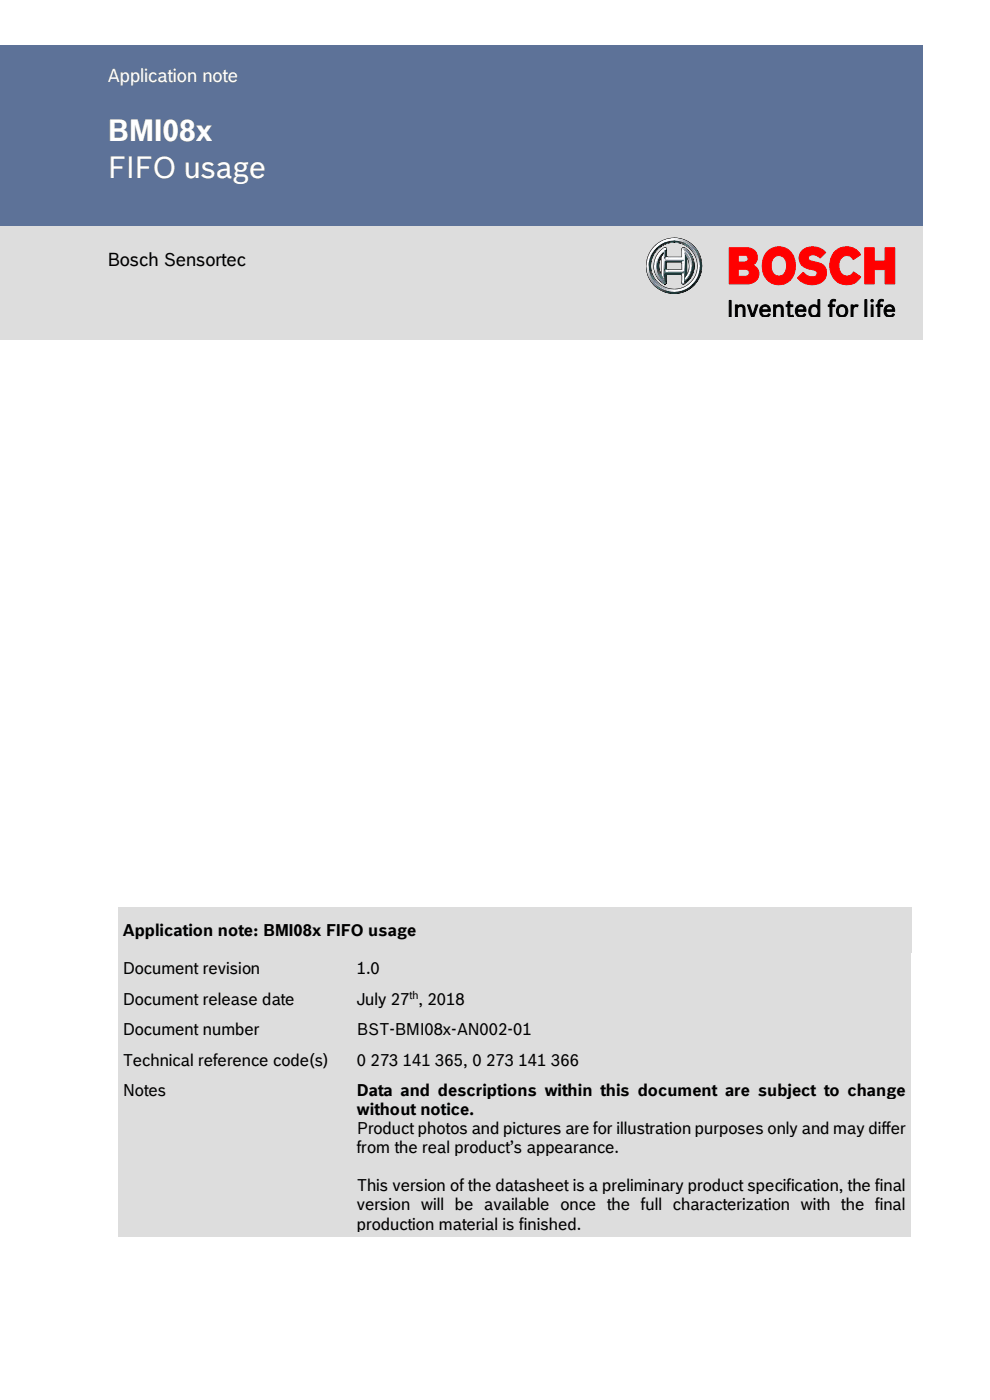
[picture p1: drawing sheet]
<svg xmlns="http://www.w3.org/2000/svg" width="210mm" height="297mm" viewBox="0 0 210 297" stroke-linecap="round" stroke-linejoin="round" font-family="sans-serif">
<defs><g id="words">
<g font-size="6.3" fill="#fff">
<text x="22.8" y="30">BMI08x</text>
<text x="22.8" y="37.8">FIFO usage</text>
</g>
<text font-size="3.9" fill="#fff" x="22.8" y="17.5">Application note</text>
<text font-size="3.9" x="22.8" y="56.4">Bosch Sensortec</text>
<g font-size="3.5">
<text x="26" y="198.6">Application note: BMI08x FIFO usage</text>
<text x="26" y="206.7">Document revision</text>
<text x="75.7" y="206.7">1.0</text>
<text x="26" y="213.2">Document release date</text>
<text x="75.7" y="213.2">July 27 , 2018</text>
<text x="26" y="219.7">Document number</text>
<text x="75.7" y="219.7">BST-BMI08x-AN002-01</text>
<text x="26" y="226.2">Technical reference code(s)</text>
<text x="75.7" y="226.2">0 273 141</text>
<text x="92.3" y="226.2">365, 0 273 141</text>
<text x="116.9" y="226.2">366</text>
<text x="26" y="232.5">Notes</text>
<text x="75.7" y="232.5">Data and descriptions within this document are subject to change</text>
<text x="75.7" y="236.6">without notice.</text>
<text x="75.7" y="240.6">Product photos and pictures are for illustration purposes only and may differ</text>
<text x="75.7" y="244.6">from the real product’s appearance.</text>
<text x="75.7" y="252.8">This version of the datasheet is a preliminary product specification, the final</text>
<text x="75.7" y="256.8">version will be available once the full characterization with the final</text>
<text x="75.7" y="260.9">production material is finished.</text>
</g>
<text font-size="2.3" x="86.8" y="211.9">th</text>
</g></defs>
<path d="M0 9.6h195.7v38.4h-195.7z" fill-rule="evenodd" fill="#5d7298"/>
<g fill="#ddd">
<path d="M0 48h195.7v24h-195.7z" fill-rule="evenodd"/>
<path d="M25 192.6h168.3v9.5h-168.3z" fill-rule="evenodd"/>
<path d="M26 195.4h166.3v4h-166.3z" fill-rule="evenodd"/>
<path d="M25 192.6h168.3v1h-168.3z" fill-rule="evenodd"/>
<path d="M25 201.1h168.3v1h-168.3z" fill-rule="evenodd"/>
<path d="M25 202.1h49.7v6.5h-49.7z" fill-rule="evenodd"/>
<path d="M26 203.4h47.7v4h-47.7z" fill-rule="evenodd"/>
<path d="M74.7 202.1h118.6v6.5h-118.6z" fill-rule="evenodd"/>
<path d="M75.7 203.4h116.6v4h-116.6z" fill-rule="evenodd"/>
<path d="M25 202.1h49.7v1h-49.7z" fill-rule="evenodd"/>
<path d="M74.7 202.1h118.6v1h-118.6z" fill-rule="evenodd"/>
<path d="M25 207.6h49.7v1h-49.7z" fill-rule="evenodd"/>
<path d="M74.7 207.6h118.6v1h-118.6z" fill-rule="evenodd"/>
<path d="M25 208.6h49.7v6.6h-49.7z" fill-rule="evenodd"/>
<path d="M26 209.9h47.7v4h-47.7z" fill-rule="evenodd"/>
<path d="M74.7 208.6h118.6v6.6h-118.6z" fill-rule="evenodd"/>
<path d="M75.7 209.9h116.6v4h-116.6z" fill-rule="evenodd"/>
<path d="M25 208.6h49.7v1.1h-49.7z" fill-rule="evenodd"/>
<path d="M74.7 208.6h118.6v1.1h-118.6z" fill-rule="evenodd"/>
<path d="M25 214.1h49.7v1.1h-49.7z" fill-rule="evenodd"/>
<path d="M74.7 214.1h118.6v1.1h-118.6z" fill-rule="evenodd"/>
<path d="M25 215.1h49.7v6.6h-49.7z" fill-rule="evenodd"/>
<path d="M26 216.4h47.7v4h-47.7z" fill-rule="evenodd"/>
<path d="M74.7 215.1h118.6v6.6h-118.6z" fill-rule="evenodd"/>
<path d="M75.7 216.4h116.6v4h-116.6z" fill-rule="evenodd"/>
<path d="M25 215.2h49.7v1h-49.7z" fill-rule="evenodd"/>
<path d="M74.7 215.2h118.6v1h-118.6z" fill-rule="evenodd"/>
<path d="M25 220.6h49.7v1.1h-49.7z" fill-rule="evenodd"/>
<path d="M74.7 220.6h118.6v1.1h-118.6z" fill-rule="evenodd"/>
<path d="M25 221.7h49.7v6.5h-49.7z" fill-rule="evenodd"/>
<path d="M26 222.9h47.7v4h-47.7z" fill-rule="evenodd"/>
<path d="M74.7 221.7h118.6v6.5h-118.6z" fill-rule="evenodd"/>
<path d="M75.7 222.9h116.6v4h-116.6z" fill-rule="evenodd"/>
<path d="M25 221.7h49.7v1h-49.7z" fill-rule="evenodd"/>
<path d="M74.7 221.7h118.6v1h-118.6z" fill-rule="evenodd"/>
<path d="M25 227.2h49.7v1h-49.7z" fill-rule="evenodd"/>
<path d="M74.7 227.2h118.6v1h-118.6z" fill-rule="evenodd"/>
<path d="M25 228.2h49.7v34.2h-49.7z" fill-rule="evenodd"/>
<path d="M26 229.2h47.7v4h-47.7z" fill-rule="evenodd"/>
<path d="M74.7 228.2h118.6v34.2h-118.6z" fill-rule="evenodd"/>
<path d="M75.7 229.2h116.6v4h-116.6z" fill-rule="evenodd"/>
<path d="M75.7 233.2h116.6v4.1h-116.6z" fill-rule="evenodd"/>
<path d="M75.7 237.3h116.6v4h-116.6z" fill-rule="evenodd"/>
<path d="M75.7 241.3h116.6v4.1h-116.6z" fill-rule="evenodd"/>
<path d="M75.7 245.4h116.6v4.1h-116.6z" fill-rule="evenodd"/>
<path d="M75.7 249.5h116.6v4h-116.6z" fill-rule="evenodd"/>
<path d="M75.7 253.5h116.6v4.1h-116.6z" fill-rule="evenodd"/>
<path d="M75.7 257.6h116.6v3.8h-116.6z" fill-rule="evenodd"/>
<path d="M25 228.2h49.7v1h-49.7z" fill-rule="evenodd"/>
<path d="M74.7 228.2h118.6v1h-118.6z" fill-rule="evenodd"/>
<path d="M25 261.4h49.7v1h-49.7z" fill-rule="evenodd"/>
<path d="M74.7 261.4h118.6v1h-118.6z" fill-rule="evenodd"/>
</g>
<g fill="#000" stroke="#000" stroke-width=".21">
<path d="M139.3 53l-.1 .2z" fill-rule="evenodd"/>
<path d="M139.4 52.9l-.1 .1z" fill-rule="evenodd"/>
<path d="M139.4 52.8h.1l-.1 .1z" fill-rule="evenodd"/>
<path d="M139.4 52.8h.1l-.1 .1z" fill-rule="evenodd"/>
<path d="M139.5 52.8l.2-.1z" fill-rule="evenodd"/>
<path d="M139.6 52.6h.2z" fill-rule="evenodd"/>
<path d="M140 54.9v.2z" fill-rule="evenodd"/>
<path d="M140.1 54.7v.3z" fill-rule="evenodd"/>
<path d="M140.6 54l-.6 .8z" fill-rule="evenodd"/>
<path d="M141.3 55.6v1.6h3.4v-1.6zM141.2 55.5h3.7v1.9h-3.7zM140.3 54.4a3.4 3.4 0 0 0 0 3.9zM145.7 54.4v4a3.7 3.7 0 0 0 0-4zM145.5 54a3.7 3.7 0 0 1 0 4.9zM140.6 54v4.9a3.7 3.7 0 0 1 0-4.9zM140.1 53.5a4.2 4.2 0 0 0 1.1 6.6l.1-2h3.6v2a4.1 4.1 0 0 0 0-7.3l-.1 2h-3.5l-.2-2zM140 53.3l.9-.7h.3l.1 2h3.4v-1.8l.3-.2a4.4 4.4 0 0 1-.1 7.6l-.2-.2v-1.8h-3.4l-.1 2a4.2 4.2 0 0 1-1.2-6.9zM138 56.4a5 5 0 0 0 10 0 5 5 0 0 0-10 0zM137.9 56.4a5.1 5.1 0 0 1 10.3 0 5.1 5.1 0 0 1-10.3 0zM137.3 56.4a5.8 5.8 0 0 0 11.5 0 5.8 5.8 0 0 0-11.5 0zM137.1 56.4a5.9 5.9 0 0 1 11.8 0 5.9 5.9 0 0 1-11.8 0z" fill-rule="evenodd"/>
<path d="M145.5 54l.2 .3-.2 4.6z" fill-rule="evenodd"/>
<path d="M145.1 60.1l.8-.6z" fill-rule="evenodd"/>
<path d="M145.8 59.5l.2-.1z" fill-rule="evenodd"/>
<path d="M146.1 59.3l-.1 .2z" fill-rule="evenodd"/>
<path d="M146.2 59.1l-.1 .3z" fill-rule="evenodd"/>
<path d="M145.1 60.1h.2z" fill-rule="evenodd"/>
<path d="M146.8 60.8l.1-.1z" fill-rule="evenodd"/>
<path d="M146.9 60.7l.2-.1z" fill-rule="evenodd"/>
<path d="M147.1 60.4l-.1 .2z" fill-rule="evenodd"/>
<path d="M147.1 60.4l-.1 .2z" fill-rule="evenodd"/>
<path d="M147.1 60.4h.2z" fill-rule="evenodd"/>
<path d="M147.4 60.2l-.1 .2z" fill-rule="evenodd"/>
<path d="M154.7 63.7h.4v3.6h-.4z" fill-rule="evenodd"/>
<path d="M156 64.7h.4v.4a.88 .88 0 0 1 1.1-.4 .88 .88 0 0 1 .6 1v1.6h-.5v-1.6a.61 .61 0 0 0-.6-.7 .61 .61 0 0 0-.6 .7v1.6h-.4z" fill-rule="evenodd"/>
<path d="M158.6 64.7h.4l.7 2.2 .7-2.2h.4l-.9 2.6h-.5z" fill-rule="evenodd"/>
<path d="M161.9 65.1l-.3 .6h1.4l-.3-.6-.4-.1zM161.5 65a1.14 1.14 0 0 1 1.4-.2 1.14 1.14 0 0 1 .5 1.3h-1.8a.78 .78 0 0 0 .5 .8 .78 .78 0 0 0 1-.4l.3 .2a1.27 1.27 0 0 1-1.8 .4 1.27 1.27 0 0 1-.3-1.8z" fill-rule="evenodd"/>
<path d="M164.1 64.7h.4v.4a.88 .88 0 0 1 1.1-.4 .88 .88 0 0 1 .6 1v1.6h-.5v-1.6a.61 .61 0 0 0-.6-.7 .61 .61 0 0 0-.6 .7v1.6h-.4z" fill-rule="evenodd"/>
<path d="M167.1 64l.4-.1v.8h.7v.3h-.7v1.6l.2 .3h.5l.1 .2a.72 .72 0 0 1-1.2-.4v-1.7h-.4v-.3h.4z" fill-rule="evenodd"/>
<path d="M169.3 65.3l-.2 .4h1.5a.7 .7 0 0 0-.5-.7 .7 .7 0 0 0-.8 .3zM169 65a1.14 1.14 0 0 1 1.4-.2 1.14 1.14 0 0 1 .6 1.3h-1.9a.79 .79 0 0 0 .6 .8 .79 .79 0 0 0 .9-.4l.3 .2a1.26 1.26 0 0 1-1.7 .4 1.26 1.26 0 0 1-.3-1.8z" fill-rule="evenodd"/>
<path d="M172.2 65.2a.99 .99 0 0 0-.2 1.2 .99 .99 0 0 0 .9 .5 .97 .97 0 0 0 .6-1.2 .97 .97 0 0 0-1.2-.6zM172 64.9l.4-.2h.5l.6 .4v-1.5h.4v3.7h-.4v-.4a1.09 1.09 0 0 1-1.3 .3 1.09 1.09 0 0 1-.6-1.2l.1-.7z" fill-rule="evenodd"/>
<path d="M176.4 63.6l.4-.1 .5 .1-.1 .3h-.5l-.2 .2v.6h.6v.3h-.6v2.3h-.4v-2.3h-.4v-.3h.4v-.6z" fill-rule="evenodd"/>
<path d="M178.1 65.3a.96 .96 0 0 0-.2 1.2 .96 .96 0 0 0 1.2 .4 .97 .97 0 0 0 .3-1.3 .97 .97 0 0 0-1.2-.5zM177.4 65.9a1.28 1.28 0 0 1 2.5 0 1.28 1.28 0 0 1-2.5 0z" fill-rule="evenodd"/>
<path d="M180.5 64.7h.5v.4l.4-.4h.5l.2 .1-.2 .3a.66 .66 0 0 0-.7 .1 .66 .66 0 0 0-.2 .7v1.4h-.5z" fill-rule="evenodd"/>
<path d="M183.5 63.6h.4v3.7h-.4z" fill-rule="evenodd"/>
<path d="M184.8 64.7h.4v2.6h-.4zM184.7 63.8a.3 .3 0 0 1 .6 0 .3 .3 0 0 1-.6 0z" fill-rule="evenodd"/>
<path d="M186.5 63.6l.5-.1 .5 .1-.1 .3h-.6l-.2 .2v.6h.6v.3h-.6v2.3h-.4v-2.3h-.3v-.3h.3l.1-.6z" fill-rule="evenodd"/>
<path d="M188.3 65.1l-.3 .6h1.4l-.3-.6-.4-.1zM187.9 65a1.14 1.14 0 0 1 1.3-.2 1.14 1.14 0 0 1 .6 1.3h-1.9a.79 .79 0 0 0 .6 .8 .79 .79 0 0 0 .9-.4l.4 .2a1.26 1.26 0 0 1-1.8 .4 1.26 1.26 0 0 1-.3-1.8z" fill-rule="evenodd"/>
</g>
<g fill="#fff" stroke="#fff" stroke-width=".21">
<path d="M156.6 57.1v1.6h1.4a.83 .83 0 0 0 1-.8 .83 .83 0 0 0-1.1-.8zM156.5 54.1v1.5h1.4a.77 .77 0 0 0 .9-.7 .77 .77 0 0 0-.8-.8zM154.7 52.6h3.6a1.93 1.93 0 0 1 2.2 1.2 1.93 1.93 0 0 1-.9 2.4 2.01 2.01 0 0 1 1.4 2.2 2.01 2.01 0 0 1-2 1.8h-4.3z" fill-rule="evenodd"/>
<path d="M164.3 54.5a2.75 2.75 0 0 0 .2 4 1.77 1.77 0 0 0 2.4-2.1 1.74 1.74 0 0 0-.7-1.9 1.74 1.74 0 0 0-1.9 0zM162.9 53.3a3.5 3.5 0 0 1 4-.5 3.5 3.5 0 0 1 1.8 3.6 3.5 3.5 0 0 1-3.5 4 3.5 3.5 0 0 1-3.5-4l.4-1.8z" fill-rule="evenodd"/>
<path d="M170.2 53.2a3.6 3.6 0 0 1 4.9 .4l-1.1 1.1a1.65 1.65 0 0 0-2.5-.3 .97 .97 0 0 0 1.2 1.2h.2a2.34 2.34 0 0 1 2.4 2.2 2.34 2.34 0 0 1-2.2 2.5 3.5 3.5 0 0 1-3.8-1.4l1.1-1a1.85 1.85 0 0 0 3 .3v-.2a1.54 1.54 0 0 0-1.6-.9 2.28 2.28 0 0 1-2.1-1.5 2.28 2.28 0 0 1 .5-2.4z" fill-rule="evenodd"/>
<path d="M177.1 53.5a3.4 3.4 0 0 1 5.4 .5l-1.4 1a1.77 1.77 0 0 0-2.2-.7 1.77 1.77 0 0 0-1 2 1.84 1.84 0 0 0 .7 1.9 1.84 1.84 0 0 0 1.9 .2l.6-.6 1.4 .9a3.4 3.4 0 0 1-3.9 1.5 3.4 3.4 0 0 1-2.5-3.2 4.5 4.5 0 0 1 1-3.5z" fill-rule="evenodd"/>
<path d="M183.5 52.6h1.9v2.8h2.4v-2.8h2v7.6h-2v-3h-2.4v3h-1.9z" fill-rule="evenodd"/>
<path d="M141.2 55.5v1.8h3.6v-1.8zM140.4 54.2a3.6 3.6 0 0 0 0 4.4zM145.6 54.1v4.6a3.8 3.8 0 0 0 0-4.6zM140.1 53.4a1.18 1.18 0 0 1 1.1-.7v2h3.6v-1.8l.1-.2a4 4 0 0 1 2.1 4.8 3.8 3.8 0 0 1-2.1 2.6l-.1-.1v-1.9h-3.6l-.1 2a4.2 4.2 0 0 1-1-6.7zM137.9 56.4a5.1 5.1 0 0 0 10.2 0 5.1 5.1 0 0 0-10.2 0zM137.2 56.4a5.8 5.8 0 0 1 11.6 0 5.8 5.8 0 0 1-11.6 0z" fill-rule="evenodd"/>
<path d="M154.7 63.8h.3v3.4h-.3z" fill-rule="evenodd"/>
<path d="M156.1 64.8h.3v.3a.85 .85 0 0 1 1-.3 .85 .85 0 0 1 .6 .9v1.5h-.3v-1.5a.66 .66 0 0 0-.7-.7 .66 .66 0 0 0-.6 .7v1.5h-.3z" fill-rule="evenodd"/>
<path d="M158.6 64.8h.4l.7 2.1 .7-2.1h.3l-.8 2.4h-.4z" fill-rule="evenodd"/>
<path d="M161.7 65.2l-.1 .6h1.4a.72 .72 0 0 0-.4-.8 .72 .72 0 0 0-.9 .2zM161.5 65.1a1.08 1.08 0 0 1 1.3-.3 1.08 1.08 0 0 1 .6 1.2h-1.8a.82 .82 0 0 0 .5 1 .82 .82 0 0 0 1-.4l.1 .1a1.03 1.03 0 0 1-1.1 .6 1.03 1.03 0 0 1-.9-.9v-.8z" fill-rule="evenodd"/>
<path d="M164.2 64.8h.3v.3a.86 .86 0 0 1 1-.3 .86 .86 0 0 1 .6 .9v1.5h-.3v-1.5a.66 .66 0 0 0-.7-.7 .66 .66 0 0 0-.6 .7v1.5h-.3z" fill-rule="evenodd"/>
<path d="M167.2 64.1l.3-.1v.8h.7v.2h-.7v1.6l.2 .4h.5a.51 .51 0 0 1-.5 .3 .51 .51 0 0 1-.5-.4v-1.9h-.4v-.2l.4-.1z" fill-rule="evenodd"/>
<path d="M169.3 65.2l-.2 .6h1.5a.72 .72 0 0 0-.4-.8 .72 .72 0 0 0-.9 .2zM169.1 65.1a1.08 1.08 0 0 1 1.3-.3 1.08 1.08 0 0 1 .5 1.2h-1.8a.82 .82 0 0 0 .5 1 .82 .82 0 0 0 1-.4l.2 .1a.76 .76 0 0 1-1.2 .5 1.35 1.35 0 0 1-.5-2.1z" fill-rule="evenodd"/>
<path d="M172.1 65.2a1.13 1.13 0 0 0 .6 1.8 1.03 1.03 0 0 0 .9-1.1 1.03 1.03 0 0 0-1.1-.9zM171.9 65.1a1.08 1.08 0 0 1 1.6 .1l.1-1.6h.3v3.6h-.3l-.1-.4a1.07 1.07 0 0 1-1.3 .4 1.07 1.07 0 0 1-.6-1.2z" fill-rule="evenodd"/>
<path d="M176.4 63.7l.4-.1 .4 .1v.2l-.5-.1-.2 .3v.6l.5 .1v.2h-.6v2.2h-.3v-2.2h-.4v-.2l.4-.1v-.6z" fill-rule="evenodd"/>
<path d="M178 65.2a1.01 1.01 0 0 0-.1 1.3 1.01 1.01 0 0 0 1.2 .4 1.02 1.02 0 0 0 .4-1.3 1.02 1.02 0 0 0-1.3-.5zM177.4 65.9a1.25 1.25 0 0 1 2.5 0 1.25 1.25 0 0 1-2.5 0z" fill-rule="evenodd"/>
<path d="M180.6 64.8h.3v.4a.78 .78 0 0 1 1.1-.4l-.1 .2a.7 .7 0 0 0-.8 .1 .7 .7 0 0 0-.2 .8v1.3h-.3z" fill-rule="evenodd"/>
<path d="M183.5 63.6h.3v3.6h-.3z" fill-rule="evenodd"/>
<path d="M184.9 64.8h.3v2.4h-.3zM184.8 63.8a.22 .22 0 0 1 .4 0 .22 .22 0 0 1-.4 0z" fill-rule="evenodd"/>
<path d="M186.5 63.7l.5-.1 .4 .1-.1 .2-.5-.1-.2 .3v.6l.6 .1v.2h-.6v2.2h-.3v-2.2h-.4v-.2l.4-.1v-.6z" fill-rule="evenodd"/>
<path d="M188.1 65.2l-.2 .6h1.5a.71 .71 0 0 0-.4-.8 .71 .71 0 0 0-.9 .2zM187.9 65.1a1.08 1.08 0 0 1 1.3-.3 1.08 1.08 0 0 1 .6 1.2h-1.9a.88 .88 0 0 0 .6 1 .88 .88 0 0 0 1-.3h.1a.77 .77 0 0 1-1.2 .5 1.35 1.35 0 0 1-.5-2.1z" fill-rule="evenodd"/>
<path d="M139.2 52.1a5.6 5.6 0 0 1 3.8-1.4v.1a5.6 5.6 0 0 0-5.6 5.6h-.1a5.7 5.7 0 0 1 1.9-4.3z" fill-rule="evenodd"/>
<path d="M142.9 50.7h.3v.1h-.3z" fill-rule="evenodd"/>
<path d="M137.3 56.3h.1v.3h-.1z" fill-rule="evenodd"/>
<path d="M142.9 61.6h.3v.1h-.3z" fill-rule="evenodd"/>
<path d="M143 61.6a5.1 5.1 0 0 0 5.2-5.2h.1a5.3 5.3 0 0 1-5.3 5.3z" fill-rule="evenodd"/>
<path d="M148.2 56.3h.1v.3h-.1z" fill-rule="evenodd"/>
<path d="M140.7 53.7v5.5l-.2-.8v-4z" fill-rule="evenodd"/>
<path d="M146.4 56.4l.2 .1a3.8 3.8 0 0 1-1.2 2.7l.3-.6a3.4 3.4 0 0 0 .7-2.2z" fill-rule="evenodd"/>
<path d="M146.4 56.3h.2v.3h-.2z" fill-rule="evenodd"/>
<path d="M141.4 57.4h3.4l.1-1.7h.1v1.6l-.1 .2h-3.5z" fill-rule="evenodd"/>
<path d="M144.9 55.6h.1v.2h-.1z" fill-rule="evenodd"/>
<path d="M141.4 57.4h.3l-.1 .1h-.2z" fill-rule="evenodd"/>
<path d="M140.1 53.4l.9-.7 .2 .1-.1 .1a4.1 4.1 0 0 0-2.1 3.5h-.1a4.3 4.3 0 0 1 1.2-3z" fill-rule="evenodd"/>
<path d="M141.4 54.8h3.4l.1-2 .1-.1 .3 .2v.1l-.3-.1v1.8l-.1 .2h-3.5z" fill-rule="evenodd"/>
<path d="M138.9 56.3h.1v.3h-.1z" fill-rule="evenodd"/>
<path d="M141.4 54.8h.3l-.1 .1h-.2z" fill-rule="evenodd"/>
<path d="M145 52.7l.2 .3z" fill-rule="evenodd"/>
<path d="M144.9 59.6h.1v.2h-.1z" fill-rule="evenodd"/>
<path d="M140.8 52.9l.4-.1-.3 .2z" fill-rule="evenodd"/>
<path d="M144.9 58.4h.1v1.4h-.1z" fill-rule="evenodd"/>
<path d="M144.9 58.3l.1-.1v.2l-.1 .1z" fill-rule="evenodd"/>
</g>
<g fill="#585858" stroke="#585858" stroke-width=".21">
<path d="M139.1 52a6 6 0 0 1 3.9-1.5v.2a5.8 5.8 0 0 0-5.7 5.7h-.2a6 6 0 0 1 2-4.4z" fill-rule="evenodd"/>
<path d="M142.9 50.5h.3v.2h-.3z" fill-rule="evenodd"/>
<path d="M137.1 56.3h.2v.3h-.2z" fill-rule="evenodd"/>
<path d="M142.9 61.4h.3v.2h-.3z" fill-rule="evenodd"/>
<path d="M148 56.4h.2a5.1 5.1 0 0 1-5.2 5.2v-.2a5 5 0 0 0 5-5z" fill-rule="evenodd"/>
<path d="M148 56.3h.2v.3h-.2z" fill-rule="evenodd"/>
<path d="M140.6 54v4.9l-.3-.5v-4z" fill-rule="evenodd"/>
<path d="M146.3 56.4l.2 .1a3.9 3.9 0 0 1-1 2.4l.7-1.5z" fill-rule="evenodd"/>
<path d="M146.3 56.3h.2v.3h-.2z" fill-rule="evenodd"/>
<path d="M141.5 57.2h3.2v-1.4h.2l-.1 1.6h-3.3z" fill-rule="evenodd"/>
<path d="M141.5 57.2h.2v.2h-.2z" fill-rule="evenodd"/>
<path d="M144.7 55.7l.2-.1v.3h-.2z" fill-rule="evenodd"/>
<path d="M140 53.3l1-.7 .2 .1a3.7 3.7 0 0 0-2.2 3l-.1 .7h-.1l.3-1.6z" fill-rule="evenodd"/>
<path d="M141.5 54.6h3.2v-1.6h.2l-.1 1.8h-3.3z" fill-rule="evenodd"/>
<path d="M144.7 58.4h.2v1.5h-.2z" fill-rule="evenodd"/>
<path d="M144.7 59.8l.2-.1v.3h-.2z" fill-rule="evenodd"/>
<path d="M138.8 56.3h.1v.3h-.1z" fill-rule="evenodd"/>
<path d="M141.1 52.6l.1 .3-.2-.1z" fill-rule="evenodd"/>
<path d="M144.7 52.9h.2v.2h-.2z" fill-rule="evenodd"/>
<path d="M141.5 54.6h.2v.2h-.2z" fill-rule="evenodd"/>
<path d="M144.7 58.3h.2v.2h-.2z" fill-rule="evenodd"/>
</g>
<g fill="#4b4b4b" stroke="#4b4b4b" stroke-width=".21">
<path d="M137.5 58.5h.2l.1 .2h-.2z" fill-rule="evenodd"/>
<path d="M145.2 50.9l.2 .1-.1 .2-.2-.1z" fill-rule="evenodd"/>
<path d="M145.3 51l.2 .1-.1 .1-.2-.1z" fill-rule="evenodd"/>
<path d="M145.3 51l.2 .1-.1 .1-.2-.1z" fill-rule="evenodd"/>
<path d="M137.5 58.4h.2v.2h-.1z" fill-rule="evenodd"/>
<path d="M137.5 58.5h.2l.1 .2h-.2z" fill-rule="evenodd"/>
<path d="M141.1 61l.2 .1-.1 .1h-.2z" fill-rule="evenodd"/>
<path d="M141.1 61l.2 .1-.1 .1h-.2z" fill-rule="evenodd"/>
<path d="M147.6 54.5l.2-.1v.2l-.1 .1z" fill-rule="evenodd"/>
<path d="M147.6 54.5l.2-.1v.2l-.1 .1z" fill-rule="evenodd"/>
<path d="M139 57.9h.2l.1 .2h-.2z" fill-rule="evenodd"/>
<path d="M139 57.9h.2l.1 .2h-.2z" fill-rule="evenodd"/>
<path d="M139 57.9l.2-.1v.2l-.1 .1z" fill-rule="evenodd"/>
<path d="M141.1 52.6l.2 .2-.1 .2z" fill-rule="evenodd"/>
<path d="M144.9 52.6h.3v.2h-.3z" fill-rule="evenodd"/>
</g>
<g fill="#494949" stroke="#494949" stroke-width=".21">
<path d="M137.6 58.6l.1-.1 .1 .2-.1 .1z" fill-rule="evenodd"/>
<path d="M145.4 51l.2 .1-.1 .2-.2-.1z" fill-rule="evenodd"/>
<path d="M141.4 57.2h.3l-.1 .2h-.2z" fill-rule="evenodd"/>
<path d="M139.1 58h.1l.1 .2h-.1z" fill-rule="evenodd"/>
<path d="M145 52.6l.2 .1v.1h-.2z" fill-rule="evenodd"/>
<path d="M141.4 54.6h.3l-.1 .2h-.2z" fill-rule="evenodd"/>
<path d="M144.7 58.3l.2-.1v.2l-.2 .1z" fill-rule="evenodd"/>
</g>
<g fill="#484848" stroke="#484848" stroke-width=".21">
<path d="M137.6 58.7h.2v.1l-.1 .1z" fill-rule="evenodd"/>
<path d="M140.9 60.9l.2 .1-.1 .2-.2-.1z" fill-rule="evenodd"/>
<path d="M147.5 54.3l.2-.1 .1 .2-.2 .1z" fill-rule="evenodd"/>
<path d="M146.1 55.5l.2-.1 .1 .2-.2 .1z" fill-rule="evenodd"/>
<path d="M139.1 58.1l.1-.1 .1 .2-.1 .1z" fill-rule="evenodd"/>
<path d="M141.1 52.6l.1 .4z" fill-rule="evenodd"/>
<path d="M145.1 52.6l.2 .1-.1 .1-.2-.1z" fill-rule="evenodd"/>
</g>
<g fill="#474747" stroke="#474747" stroke-width=".21">
<path d="M137.7 58.8l.1-.1 .1 .2-.1 .1z" fill-rule="evenodd"/>
<path d="M145.5 51.1l.2 .1-.1 .1-.2-.1z" fill-rule="evenodd"/>
<path d="M141.4 57.2h.2v.2h-.2z" fill-rule="evenodd"/>
<path d="M144.7 55.6h.2v.2h-.2z" fill-rule="evenodd"/>
<path d="M144.7 59.9h.2v.2h-.2z" fill-rule="evenodd"/>
<path d="M139.1 58.2l.3 .1-.2 .1z" fill-rule="evenodd"/>
<path d="M145.1 52.6l.2 .1-.1 .1-.2-.1z" fill-rule="evenodd"/>
<path d="M145.1 52.6l.2 .1-.1 .2-.1-.2z" fill-rule="evenodd"/>
<path d="M141.4 54.6h.2v.2h-.2z" fill-rule="evenodd"/>
</g>
<g fill="#464646" stroke="#464646" stroke-width=".21">
<path d="M137.7 58.9l.1-.1 .1 .2-.1 .1z" fill-rule="evenodd"/>
<path d="M145.6 51.1l.2 .1-.1 .2-.2-.1z" fill-rule="evenodd"/>
<path d="M140.7 60.8l.2 .1v.2l-.2-.1z" fill-rule="evenodd"/>
<path d="M147.4 54.1h.2l.1 .2h-.2z" fill-rule="evenodd"/>
<path d="M139.2 58.3l.1-.1 .1 .2h-.1z" fill-rule="evenodd"/>
<path d="M145.2 52.6l.1 .1v.2l-.2-.1z" fill-rule="evenodd"/>
</g>
<g fill="#454545" stroke="#454545" stroke-width=".21">
<path d="M137.8 59l.1-.1 .1 .2-.2 .1z" fill-rule="evenodd"/>
<path d="M146.1 55.3h.2v.2h-.1z" fill-rule="evenodd"/>
<path d="M139.2 58.3h.1l.1 .1-.1 .1z" fill-rule="evenodd"/>
<path d="M141.2 52.6v.4z" fill-rule="evenodd"/>
<path d="M145.2 52.6l.1 .1v.2l-.2-.1z" fill-rule="evenodd"/>
<path d="M144.7 58.2h.2v.2h-.2z" fill-rule="evenodd"/>
</g>
<g fill="#434343" stroke="#434343" stroke-width=".21">
<path d="M137.8 59.1l.1-.1 .1 .2-.1 .1z" fill-rule="evenodd"/>
<path d="M140.6 60.8l.2 .1-.1 .1-.2-.1z" fill-rule="evenodd"/>
<path d="M147.4 54l.1-.1 .1 .2-.1 .1z" fill-rule="evenodd"/>
<path d="M144.7 55.6h.2v.2h-.2z" fill-rule="evenodd"/>
<path d="M139.3 58.4l.1-.1 .1 .2-.2 .1z" fill-rule="evenodd"/>
<path d="M141.2 52.6v.4z" fill-rule="evenodd"/>
<path d="M145.2 52.7l.2 .1-.1 .1-.1-.1z" fill-rule="evenodd"/>
</g>
<g fill="#424242" stroke="#424242" stroke-width=".21">
<path d="M137.8 59.2l.2-.1 .1 .2-.2 .1z" fill-rule="evenodd"/>
<path d="M145.8 51.2l.2 .1-.1 .2-.2-.1z" fill-rule="evenodd"/>
<path d="M146.1 55.2l.1-.1 .1 .2-.2 .1z" fill-rule="evenodd"/>
<path d="M141.4 57.2h.2v.2h-.2z" fill-rule="evenodd"/>
<path d="M139.3 58.5l.1-.1 .1 .2-.1 .1z" fill-rule="evenodd"/>
<path d="M145.3 52.7l.1 .1-.1 .1-.1-.1z" fill-rule="evenodd"/>
<path d="M141.4 54.6h.2v.2h-.2z" fill-rule="evenodd"/>
</g>
<g fill="#414141" stroke="#414141" stroke-width=".21">
<path d="M137.9 59.3l.1-.1 .2 .2-.2 .1z" fill-rule="evenodd"/>
<path d="M145.9 51.3l.2 .1-.1 .2-.1-.1z" fill-rule="evenodd"/>
<path d="M140.4 60.7l.2 .1-.1 .1-.2-.1z" fill-rule="evenodd"/>
<path d="M147.3 53.8h.1l.1 .1-.1 .1z" fill-rule="evenodd"/>
<path d="M144.7 60l.2-.1v.2h-.1z" fill-rule="evenodd"/>
<path d="M139.3 58.6l.1-.1 .2 .2h-.2z" fill-rule="evenodd"/>
<path d="M145.3 52.7l.2 .1-.1 .2-.2-.2z" fill-rule="evenodd"/>
<path d="M145.3 52.7l.2 .1-.1 .2-.2-.1z" fill-rule="evenodd"/>
<path d="M145.3 52.7l.2 .1-.1 .2-.2-.1z" fill-rule="evenodd"/>
<path d="M144.7 58.2h.2v.2h-.2z" fill-rule="evenodd"/>
</g>
<g fill="#404040" stroke="#404040" stroke-width=".21">
<path d="M138 59.4l.1-.1 .1 .2-.1 .1z" fill-rule="evenodd"/>
<path d="M144.7 55.6l.2-.1v.2l-.2 .1z" fill-rule="evenodd"/>
<path d="M139.4 58.6h.1l.1 .1-.1 .1z" fill-rule="evenodd"/>
<path d="M141.2 52.6v.4z" fill-rule="evenodd"/>
</g>
<g fill="#3e3e3e" stroke="#3e3e3e" stroke-width=".21">
<path d="M138 59.5l.2-.1 .1 .2h-.2z" fill-rule="evenodd"/>
<path d="M140.3 60.6l.1 .1v.1l-.2-.1z" fill-rule="evenodd"/>
<path d="M147.2 53.7l.1-.1 .1 .2h-.1z" fill-rule="evenodd"/>
<path d="M144.7 60l.2-.1v.2l-.1 .1z" fill-rule="evenodd"/>
<path d="M139.4 58.7l.1-.1 .1 .2-.1 .1z" fill-rule="evenodd"/>
<path d="M145.4 52.8l.2 .1-.1 .1-.2-.1z" fill-rule="evenodd"/>
<path d="M144.7 58.2h.2v.2h-.2z" fill-rule="evenodd"/>
</g>
<g fill="#3d3d3d" stroke="#3d3d3d" stroke-width=".21">
<path d="M138.1 59.6l.1-.1 .1 .2h-.1z" fill-rule="evenodd"/>
<path d="M146.2 51.5l.1 .1v.1l-.2-.1z" fill-rule="evenodd"/>
<path d="M138.1 59.6l.1-.1 .1 .2h-.1z" fill-rule="evenodd"/>
<path d="M146 54.9h.1l.1 .1-.2 .1z" fill-rule="evenodd"/>
<path d="M141.4 57.2h.2v.2h-.2z" fill-rule="evenodd"/>
<path d="M139.5 58.8l.1-.1 .1 .1-.1 .1z" fill-rule="evenodd"/>
<path d="M139.5 58.8l.1-.1 .1 .1-.1 .1z" fill-rule="evenodd"/>
<path d="M141.2 52.6v.4z" fill-rule="evenodd"/>
<path d="M141.4 54.6h.2v.2h-.2z" fill-rule="evenodd"/>
</g>
<g fill="#0a0a0a" stroke="#0a0a0a" stroke-width=".21">
<path d="M141.1 61.8l.1 .2z" fill-rule="evenodd"/>
<path d="M141.2 61.9l.2 .1z" fill-rule="evenodd"/>
<path d="M148.7 55.8l.1 .2z" fill-rule="evenodd"/>
<path d="M141.1 61.8l.1 .2z" fill-rule="evenodd"/>
<path d="M144.8 51.6l.2 .2z" fill-rule="evenodd"/>
<path d="M145 51.7l.1 .2z" fill-rule="evenodd"/>
<path d="M138.2 58.3l.2 .1z" fill-rule="evenodd"/>
<path d="M138.2 58.1l.1 .2z" fill-rule="evenodd"/>
<path d="M138.2 58.3l.2 .1z" fill-rule="evenodd"/>
<path d="M145 51.7l.1 .2z" fill-rule="evenodd"/>
<path d="M139.8 57.6l.2 .2z" fill-rule="evenodd"/>
<path d="M139.8 57.6l.2 .2z" fill-rule="evenodd"/>
<path d="M139.8 57.5l.2 .2z" fill-rule="evenodd"/>
<path d="M140.8 60l.3 .1 .1-.3v.3l-.2 .1z" fill-rule="evenodd"/>
<path d="M140.8 60l.2 .1 .2-.1v.2h-.2z" fill-rule="evenodd"/>
<path d="M140.8 60l.4 .2h-.2z" fill-rule="evenodd"/>
<path d="M141.2 52.9l.1 .2z" fill-rule="evenodd"/>
</g>
<g fill="#090909" stroke="#090909" stroke-width=".21">
<path d="M141.4 61.9l.2 .2z" fill-rule="evenodd"/>
<path d="M141.6 62l.1 .1z" fill-rule="evenodd"/>
<path d="M144.5 51.5l.1 .2z" fill-rule="evenodd"/>
<path d="M144.6 51.6l.2 .1z" fill-rule="evenodd"/>
<path d="M138.1 57.8l.1 .1z" fill-rule="evenodd"/>
<path d="M138.1 57.9l.2 .2z" fill-rule="evenodd"/>
<path d="M139.8 57.4l.1 .2z" fill-rule="evenodd"/>
<path d="M139.7 57.3l.2 .2z" fill-rule="evenodd"/>
<path d="M145 60.1h.2z" fill-rule="evenodd"/>
<path d="M140.8 60l.3 .1 .1-.3 .1 .3a.28 .28 0 0 1-.3 .1 .28 .28 0 0 1-.2-.2z" fill-rule="evenodd"/>
<path d="M140.8 60l.3 .1 .1-.3 .1 .3-.3 .1z" fill-rule="evenodd"/>
<path d="M140.8 60l.3 .1 .1-.3 .1 .3a.26 .26 0 0 1-.3 .1 .26 .26 0 0 1-.2-.2z" fill-rule="evenodd"/>
<path d="M147.1 56l.1 .2z" fill-rule="evenodd"/>
<path d="M144.6 58.1h.2l-.1 .4z" fill-rule="evenodd"/>
</g>
<g fill="#080808" stroke="#080808" stroke-width=".21">
<path d="M141.7 62l.2 .1z" fill-rule="evenodd"/>
<path d="M141.9 62l.2 .1z" fill-rule="evenodd"/>
<path d="M148.7 56l.1 .2z" fill-rule="evenodd"/>
<path d="M144.1 51.4l.2 .1z" fill-rule="evenodd"/>
<path d="M144.3 51.5l.2 .1z" fill-rule="evenodd"/>
<path d="M138 57.4l.1 .2z" fill-rule="evenodd"/>
<path d="M138 57.6l.2 .2z" fill-rule="evenodd"/>
<path d="M139.7 57.2l.1 .1z" fill-rule="evenodd"/>
<path d="M139.7 57.1l.1 .1z" fill-rule="evenodd"/>
<path d="M140.8 60l.3 .1 .1-.3a.21 .21 0 0 1 0 .3 .21 .21 0 0 1-.3 .1z" fill-rule="evenodd"/>
<path d="M140.8 60l.3 .1 .1-.2a.21 .21 0 0 1 0 .3 .21 .21 0 0 1-.3 0z" fill-rule="evenodd"/>
<path d="M140.7 60l.4 .1 .1-.3a.21 .21 0 0 1 0 .3 .21 .21 0 0 1-.3 .1z" fill-rule="evenodd"/>
<path d="M140.7 60l.4 .1 .1-.2 .1 .1-.3 .2z" fill-rule="evenodd"/>
<path d="M141.2 52.9v.2z" fill-rule="evenodd"/>
<path d="M147.1 56.1l.1 .2z" fill-rule="evenodd"/>
</g>
<g fill="#070707" stroke="#070707" stroke-width=".21">
<path d="M142.1 62.1l.2 .1z" fill-rule="evenodd"/>
<path d="M142.2 62.1l.2 .1z" fill-rule="evenodd"/>
<path d="M142.4 62.1h.2z" fill-rule="evenodd"/>
<path d="M148.8 56.2v.2z" fill-rule="evenodd"/>
<path d="M143.5 51.3h.2z" fill-rule="evenodd"/>
<path d="M143.7 51.3l.2 .2z" fill-rule="evenodd"/>
<path d="M143.9 51.4l.2 .1z" fill-rule="evenodd"/>
<path d="M137.9 56.9l.1 .2z" fill-rule="evenodd"/>
<path d="M138 57.1l.1 .2z" fill-rule="evenodd"/>
<path d="M138 57.2l.1 .2z" fill-rule="evenodd"/>
<path d="M139.7 56.9l.1 .2z" fill-rule="evenodd"/>
<path d="M139.7 56.8l.1 .2z" fill-rule="evenodd"/>
<path d="M139.7 56.7v.2z" fill-rule="evenodd"/>
<path d="M140.9 60l.2 .1 .2-.3-.1 .4h-.2z" fill-rule="evenodd"/>
<path d="M140.9 60l.2 .1 .2-.3-.1 .4h-.2z" fill-rule="evenodd"/>
<path d="M140.9 60l.2 .1 .2-.2-.2 .3z" fill-rule="evenodd"/>
</g>
<g fill="#060606" stroke="#060606" stroke-width=".21">
<path d="M142.6 62.1l.2 .1z" fill-rule="evenodd"/>
<path d="M142.8 62.2h.2z" fill-rule="evenodd"/>
<path d="M143.2 51.3h.2z" fill-rule="evenodd"/>
<path d="M143.3 51.3l.2 .1z" fill-rule="evenodd"/>
<path d="M137.9 56.5v.2z" fill-rule="evenodd"/>
<path d="M137.9 56.7l.1 .2z" fill-rule="evenodd"/>
<path d="M139.7 56.6v.2z" fill-rule="evenodd"/>
<path d="M139.6 56.5l.1 .2z" fill-rule="evenodd"/>
<path d="M145 60.1h.2z" fill-rule="evenodd"/>
<path d="M141.2 59.7l.1 .4-.3 .1-.1-.2 .3 .1z" fill-rule="evenodd"/>
<path d="M140.9 60l.2 .1 .2-.4v.4a.2 .2 0 0 1-.2 .1 .2 .2 0 0 1-.2-.2z" fill-rule="evenodd"/>
<path d="M140.9 60l.2 .1 .2-.4v.4a.2 .2 0 0 1-.2 .1 .2 .2 0 0 1-.2-.2z" fill-rule="evenodd"/>
<path d="M147.1 56.2l.1 .2z" fill-rule="evenodd"/>
</g>
<g fill="#050505" stroke="#050505" stroke-width=".21">
<path d="M142.9 62.2h.3z" fill-rule="evenodd"/>
<path d="M148.8 56.3v.3z" fill-rule="evenodd"/>
<path d="M148.8 56.3v.3z" fill-rule="evenodd"/>
<path d="M148.8 56.5v.2z" fill-rule="evenodd"/>
<path d="M148.8 56.7v.2z" fill-rule="evenodd"/>
<path d="M148.7 56.9l.1 .2z" fill-rule="evenodd"/>
<path d="M143.5 62.1l.2 .1z" fill-rule="evenodd"/>
<path d="M143.3 62.2h.2z" fill-rule="evenodd"/>
<path d="M143.1 62.2h.2z" fill-rule="evenodd"/>
<path d="M142.9 62.2h.3z" fill-rule="evenodd"/>
<path d="M142.9 51.3l.3 .1z" fill-rule="evenodd"/>
<path d="M142.5 51.3l.3 .1z" fill-rule="evenodd"/>
<path d="M142.7 51.3l.3 .1z" fill-rule="evenodd"/>
<path d="M142.9 51.3l.3 .1z" fill-rule="evenodd"/>
<path d="M137.9 55.9l.1 .3z" fill-rule="evenodd"/>
<path d="M137.9 56.1l.1 .3z" fill-rule="evenodd"/>
<path d="M137.9 56.3l.1 .3z" fill-rule="evenodd"/>
<path d="M137.9 56.3l.1 .3z" fill-rule="evenodd"/>
<path d="M139.7 56.2v.2z" fill-rule="evenodd"/>
<path d="M139.6 56.3l.1 .3z" fill-rule="evenodd"/>
<path d="M139.6 56.3l.1 .3z" fill-rule="evenodd"/>
<path d="M141.2 55.5h3.5v.2v-.2h-3.4v1.7h.1h-.2z" fill-rule="evenodd"/>
<path d="M141.2 58.1h3.6v.4l-.1-.3h-3.4l-.1 1.7z" fill-rule="evenodd"/>
<path d="M141.2 52.9l.1 1.7h.3v.1h-.4z" fill-rule="evenodd"/>
<path d="M141.2 59.6l.1 .5-.3 .1-.1-.2 .3 .1z" fill-rule="evenodd"/>
<path d="M141.2 59.6l.1 .5-.3 .1-.1-.2 .3 .1z" fill-rule="evenodd"/>
<path d="M141.2 53l.1 .1z" fill-rule="evenodd"/>
<path d="M147.2 56.3v.3z" fill-rule="evenodd"/>
<path d="M147.2 56.3v.3z" fill-rule="evenodd"/>
<path d="M147.2 56.5v.2z" fill-rule="evenodd"/>
<path d="M147.1 56.7l.1 .2z" fill-rule="evenodd"/>
</g>
<g fill="#575757" stroke="#575757" stroke-width=".21">
<path d="M143.1 50.5h.2v.2h-.2z" fill-rule="evenodd"/>
<path d="M143.2 50.5h.2v.2h-.2z" fill-rule="evenodd"/>
<path d="M137.1 56.4h.2v.3h-.1z" fill-rule="evenodd"/>
<path d="M137.1 56.6l.2-.1v.2l-.1 .1z" fill-rule="evenodd"/>
<path d="M142.8 61.4h.2v.2h-.2z" fill-rule="evenodd"/>
<path d="M148 56.2h.2v.2h-.2z" fill-rule="evenodd"/>
<path d="M138.8 56.5h.1l.1 .2h-.2z" fill-rule="evenodd"/>
<path d="M138.8 56.4h.1l.1 .2h-.2z" fill-rule="evenodd"/>
<path d="M144.7 52.9l.2-.1v.2l-.2 .1z" fill-rule="evenodd"/>
</g>
<g fill="#565656" stroke="#565656" stroke-width=".21">
<path d="M143.3 50.5l.2 .1v.1h-.2z" fill-rule="evenodd"/>
<path d="M143.4 50.5l.2 .1v.1h-.2z" fill-rule="evenodd"/>
<path d="M137.2 56.7h.1l.1 .2h-.2z" fill-rule="evenodd"/>
<path d="M137.2 56.8l.1-.1 .1 .3h-.2z" fill-rule="evenodd"/>
<path d="M142.6 61.4h.2v.2h-.2z" fill-rule="evenodd"/>
<path d="M148 56h.1l.1 .2h-.2z" fill-rule="evenodd"/>
<path d="M141.5 57.2h.2v.2h-.2z" fill-rule="evenodd"/>
<path d="M138.8 56.6h.2v.2h-.2z" fill-rule="evenodd"/>
<path d="M138.8 56.5h.1l.1 .2h-.2z" fill-rule="evenodd"/>
<path d="M144.7 52.8h.2v.2h-.2z" fill-rule="evenodd"/>
<path d="M144.7 52.8h.2v.2h-.2z" fill-rule="evenodd"/>
<path d="M141.5 54.6h.2v.2h-.2z" fill-rule="evenodd"/>
</g>
<g fill="#555" stroke="#555" stroke-width=".21">
<path d="M144.7 52.8h.2v.2h-.2z"/>
<path d="M143.5 50.6h.2v.2l-.2-.1z" fill-rule="evenodd"/>
<path d="M137.2 56.9h.2v.2h-.2z" fill-rule="evenodd"/>
<path d="M146.3 56.2h.1l.1 .2h-.2z" fill-rule="evenodd"/>
<path d="M144.7 55.7l.2-.1v.2l-.2 .1z" fill-rule="evenodd"/>
<path d="M144.7 59.8h.2v.2h-.2z" fill-rule="evenodd"/>
<path d="M138.8 56.7h.2v.2h-.2z" fill-rule="evenodd"/>
<path d="M141.1 52.6l.1 .3-.2-.1z" fill-rule="evenodd"/>
</g>
<g fill="#545454" stroke="#545454" stroke-width=".21">
<path d="M143.6 50.6h.2v.2l-.2-.1z" fill-rule="evenodd"/>
<path d="M143.7 50.6h.2v.2h-.2z" fill-rule="evenodd"/>
<path d="M137.2 57h.2v.2h-.2z" fill-rule="evenodd"/>
<path d="M137.2 57.1h.2v.2h-.2z" fill-rule="evenodd"/>
<path d="M142.4 61.4h.2v.2l-.2-.1z" fill-rule="evenodd"/>
<path d="M148 55.8h.1v.2h-.1z" fill-rule="evenodd"/>
<path d="M138.8 56.8h.2v.2h-.2z" fill-rule="evenodd"/>
<path d="M138.8 56.7h.2v.2h-.2z" fill-rule="evenodd"/>
<path d="M144.8 52.7l.1 .1v.2l-.2-.1z" fill-rule="evenodd"/>
<path d="M144.7 58.3h.2v.2h-.2z" fill-rule="evenodd"/>
</g>
<g fill="#535353" stroke="#535353" stroke-width=".21">
<path d="M143.8 50.6h.2v.2h-.2z" fill-rule="evenodd"/>
<path d="M143.9 50.6h.2v.2h-.2z" fill-rule="evenodd"/>
<path d="M137.2 57.2l.2-.1v.3h-.2z" fill-rule="evenodd"/>
<path d="M137.2 57.3l.2-.1v.3h-.2z" fill-rule="evenodd"/>
<path d="M142.2 61.3l.2 .1v.1h-.2z" fill-rule="evenodd"/>
<path d="M147.9 55.6h.2v.2l-.1 .1z" fill-rule="evenodd"/>
<path d="M146.3 56h.1v.2h-.1z" fill-rule="evenodd"/>
<path d="M141.5 57.2h.2v.2h-.3z" fill-rule="evenodd"/>
<path d="M138.8 56.9h.2v.2h-.2z" fill-rule="evenodd"/>
<path d="M138.8 56.9l.2-.1v.3h-.2z" fill-rule="evenodd"/>
<path d="M141.1 52.6l.1 .3-.2-.2z" fill-rule="evenodd"/>
<path d="M144.8 52.7l.2 .1-.1 .1h-.2z" fill-rule="evenodd"/>
<path d="M144.8 52.7l.2 .1-.1 .1z" fill-rule="evenodd"/>
<path d="M141.5 54.6h.2v.2h-.3z" fill-rule="evenodd"/>
</g>
<g fill="#525252" stroke="#525252" stroke-width=".21">
<path d="M144.1 50.6l.1 .1v.1h-.2z" fill-rule="evenodd"/>
<path d="M137.2 57.4l.2-.1v.2l-.1 .1z" fill-rule="evenodd"/>
<path d="M142.1 61.3l.2 .1-.1 .1h-.2z" fill-rule="evenodd"/>
<path d="M147.9 55.5l.2-.1v.2l-.1 .1z" fill-rule="evenodd"/>
<path d="M144.7 59.8h.2v.2h-.2z" fill-rule="evenodd"/>
<path d="M138.8 57h.2v.2h-.2z" fill-rule="evenodd"/>
<path d="M144.9 52.6l.1 .1-.1 .2-.2-.1z" fill-rule="evenodd"/>
</g>
<g fill="#515151" stroke="#515151" stroke-width=".21">
<path d="M144.2 50.6l.2 .1-.1 .2-.2-.1z" fill-rule="evenodd"/>
<path d="M144.2 50.6l.2 .1-.1 .2-.2-.1z" fill-rule="evenodd"/>
<path d="M144.3 50.7h.2l-.1 .2-.2-.1z" fill-rule="evenodd"/>
<path d="M137.2 57.5l.2-.1 .1 .2-.2 .1z" fill-rule="evenodd"/>
<path d="M137.3 57.6l.1-.1 .1 .2-.2 .1z" fill-rule="evenodd"/>
<path d="M137.2 57.5l.2-.1 .1 .2-.2 .1z" fill-rule="evenodd"/>
<path d="M141.9 61.3h.2v.2l-.2-.1z" fill-rule="evenodd"/>
<path d="M147.9 55.3h.1l.1 .2h-.2z" fill-rule="evenodd"/>
<path d="M141.5 57.2h.2v.2h-.3z" fill-rule="evenodd"/>
<path d="M144.7 55.7l.2-.1v.2l-.2 .1z" fill-rule="evenodd"/>
<path d="M138.8 57.1h.2v.2h-.1z" fill-rule="evenodd"/>
<path d="M138.8 57.1l.2-.1v.2l-.2 .1z" fill-rule="evenodd"/>
<path d="M138.8 57.1l.2-.1v.2l-.2 .1z" fill-rule="evenodd"/>
<path d="M144.9 52.6l.1 .1-.1 .2-.2-.1z" fill-rule="evenodd"/>
<path d="M141.5 54.6h.2v.2h-.3z" fill-rule="evenodd"/>
</g>
<g fill="#505050" stroke="#505050" stroke-width=".21">
<path d="M144.4 50.7h.2l-.1 .2h-.2z" fill-rule="evenodd"/>
<path d="M137.3 57.7l.2-.1v.2l-.2 .1z" fill-rule="evenodd"/>
<path d="M146.2 55.9h.2v.2h-.1z" fill-rule="evenodd"/>
<path d="M138.8 57.2h.2v.2h-.1z" fill-rule="evenodd"/>
<path d="M141.1 52.6l.2 .2-.1 .1z" fill-rule="evenodd"/>
<path d="M144.9 52.6l.1 .1-.1 .2-.1-.2z" fill-rule="evenodd"/>
<path d="M144.9 52.6l.2 .2-.2 .1z" fill-rule="evenodd"/>
<path d="M144.7 58.3h.2v.2h-.2z" fill-rule="evenodd"/>
</g>
<g fill="#4f4f4f" stroke="#4f4f4f" stroke-width=".21">
<path d="M144.5 50.7l.2 .1-.1 .1h-.2z" fill-rule="evenodd"/>
<path d="M144.6 50.7l.2 .1-.1 .2-.2-.1z" fill-rule="evenodd"/>
<path d="M137.3 57.8l.2-.1v.2l-.1 .1z" fill-rule="evenodd"/>
<path d="M137.3 57.9l.2-.1v.2l-.1 .1z" fill-rule="evenodd"/>
<path d="M141.7 61.2l.2 .1v.1h-.2z" fill-rule="evenodd"/>
<path d="M147.8 55.1h.2v.2h-.1z" fill-rule="evenodd"/>
<path d="M144.7 59.8h.2v.2h-.2z" fill-rule="evenodd"/>
<path d="M138.9 57.4l.1-.1 .1 .2-.2 .1z" fill-rule="evenodd"/>
<path d="M138.9 57.3h.1l.1 .2h-.2z" fill-rule="evenodd"/>
<path d="M144.8 52.7l.2-.1 .1 .2h-.2z" fill-rule="evenodd"/>
</g>
<g fill="#4e4e4e" stroke="#4e4e4e" stroke-width=".21">
<path d="M144.7 50.8h.2l-.1 .2-.2-.1z" fill-rule="evenodd"/>
<path d="M144.8 50.8l.2 .1-.1 .1h-.2z" fill-rule="evenodd"/>
<path d="M137.4 58l.1-.1 .1 .2-.2 .1z" fill-rule="evenodd"/>
<path d="M137.4 58.1l.1-.1 .1 .2-.1 .1z" fill-rule="evenodd"/>
<path d="M141.6 61.2h.1v.2l-.2-.1z" fill-rule="evenodd"/>
<path d="M147.8 55l.1-.1 .1 .2-.1 .1z" fill-rule="evenodd"/>
<path d="M141.5 57.2h.2l-.1 .2h-.2z" fill-rule="evenodd"/>
<path d="M144.7 55.6h.2v.2l-.2 .1z" fill-rule="evenodd"/>
<path d="M138.9 57.5h.2v.2h-.1z" fill-rule="evenodd"/>
<path d="M138.9 57.5l.1-.1 .1 .2-.2 .1z" fill-rule="evenodd"/>
<path d="M144.9 52.6h.1l.1 .2h-.2z" fill-rule="evenodd"/>
<path d="M141.5 54.6h.2l-.1 .2h-.2z" fill-rule="evenodd"/>
</g>
<g fill="#4d4d4d" stroke="#4d4d4d" stroke-width=".21">
<path d="M144.9 50.8l.2 .1-.1 .2-.2-.1z" fill-rule="evenodd"/>
<path d="M137.4 58.2l.2-.1v.2h-.1z" fill-rule="evenodd"/>
<path d="M141.4 61.1l.2 .1-.1 .2-.2-.1z" fill-rule="evenodd"/>
<path d="M147.7 54.8l.2-.1 .1 .2-.2 .1z" fill-rule="evenodd"/>
<path d="M146.2 55.8l.2-.1v.2l-.1 .1z" fill-rule="evenodd"/>
<path d="M144.7 59.8h.2v.2h-.2z" fill-rule="evenodd"/>
<path d="M138.9 57.6h.2v.2h-.1z" fill-rule="evenodd"/>
<path d="M141.1 52.6l.2 .2-.1 .2z" fill-rule="evenodd"/>
<path d="M144.9 52.6h.1l.1 .2h-.2z" fill-rule="evenodd"/>
<path d="M144.9 52.6h.2v.2h-.2z" fill-rule="evenodd"/>
<path d="M144.7 58.3l.2-.1v.2l-.2 .1z" fill-rule="evenodd"/>
</g>
<g fill="#4c4c4c" stroke="#4c4c4c" stroke-width=".21">
<path d="M145 50.9h.2l-.1 .2-.2-.1z" fill-rule="evenodd"/>
<path d="M145.1 50.9l.2 .1-.1 .1h-.2z" fill-rule="evenodd"/>
<path d="M137.4 58.2h.2l.1 .2h-.2z" fill-rule="evenodd"/>
<path d="M137.5 58.3h.1l.1 .2h-.2z" fill-rule="evenodd"/>
<path d="M141.2 61.1h.2v.2l-.2-.1z" fill-rule="evenodd"/>
<path d="M147.7 54.6h.1l.1 .2h-.2z" fill-rule="evenodd"/>
<path d="M141.5 57.2h.2l-.1 .2h-.2z" fill-rule="evenodd"/>
<path d="M139 57.8l.1-.1 .1 .2-.1 .1z" fill-rule="evenodd"/>
<path d="M139 57.7h.1l.1 .2h-.2z" fill-rule="evenodd"/>
<path d="M144.9 52.6h.2l.1 .2h-.3z" fill-rule="evenodd"/>
<path d="M141.5 54.6h.2l-.1 .2h-.2z" fill-rule="evenodd"/>
</g>
<g fill="#444" stroke="#444" stroke-width=".21">
<path d="M145.7 51.2l.2 .1-.1 .1-.2-.1z" fill-rule="evenodd"/>
<path d="M141.4 57.2h.2v.2h-.2z" fill-rule="evenodd"/>
<path d="M144.7 59.9h.2v.2h-.1z" fill-rule="evenodd"/>
<path d="M145.2 52.6l.2 .1-.1 .2-.2-.1z" fill-rule="evenodd"/>
<path d="M145.2 52.6l.2 .2-.1 .1-.2-.1z" fill-rule="evenodd"/>
<path d="M141.4 54.6h.2v.2h-.2z" fill-rule="evenodd"/>
</g>
<g fill="#3f3f3f" stroke="#3f3f3f" stroke-width=".21">
<path d="M146.1 51.4l.1 .1-.1 .1-.1-.1z" fill-rule="evenodd"/>
<path d="M146 55.1l.1-.1 .1 .2-.1 .1z" fill-rule="evenodd"/>
<path d="M141.4 57.2h.2v.2h-.2z" fill-rule="evenodd"/>
<path d="M145.4 52.8l.1 .1-.1 .1-.1-.1z" fill-rule="evenodd"/>
<path d="M141.4 54.6h.2v.2h-.2z" fill-rule="evenodd"/>
</g>
<g fill="#3c3c3c" stroke="#3c3c3c" stroke-width=".21">
<path d="M146.3 51.5l.2 .2-.1 .1-.2-.1z" fill-rule="evenodd"/>
<path d="M138.1 59.7l.2-.1 .1 .1-.2 .1z" fill-rule="evenodd"/>
<path d="M140.1 60.5l.2 .1-.1 .1-.2-.1z" fill-rule="evenodd"/>
<path d="M147.1 53.5l.1-.1 .1 .2-.1 .1z" fill-rule="evenodd"/>
<path d="M144.7 55.6l.2-.1v.2l-.2 .1z" fill-rule="evenodd"/>
<path d="M144.7 60l.2-.1v.2l-.1 .1z" fill-rule="evenodd"/>
<path d="M139.5 58.8l.1-.1 .1 .2-.1 .1z" fill-rule="evenodd"/>
<path d="M145.5 52.8l.1 .2-.1 .1-.1-.1z" fill-rule="evenodd"/>
</g>
<g fill="#3a3a3a" stroke="#3a3a3a" stroke-width=".21">
<path d="M146.4 51.6l.2 .1-.1 .2-.2-.2z" fill-rule="evenodd"/>
<path d="M138.3 59.9l.1-.1 .1 .1-.1 .1z" fill-rule="evenodd"/>
<path d="M140 60.4l.1 .1-.1 .1-.1-.1z" fill-rule="evenodd"/>
<path d="M147 53.4l.1-.1 .1 .1-.1 .1z" fill-rule="evenodd"/>
<path d="M145.9 54.8l.1-.1 .1 .2-.1 .1z" fill-rule="evenodd"/>
<path d="M145.9 54.8l.1-.1 .1 .2-.1 .1z" fill-rule="evenodd"/>
<path d="M141.4 57.2h.2v.2h-.2z" fill-rule="evenodd"/>
<path d="M139.6 59l.1-.1 .1 .2h-.1z" fill-rule="evenodd"/>
<path d="M141.4 54.6h.2v.2h-.2z" fill-rule="evenodd"/>
<path d="M144.7 58.2h.2v.1l-.2 .1z" fill-rule="evenodd"/>
</g>
<g fill="#383838" stroke="#383838" stroke-width=".21">
<path d="M146.5 51.7l.2 .1-.1 .2-.2-.2z" fill-rule="evenodd"/>
<path d="M138.3 59.9l.1-.1 .2 .2-.1 .1z" fill-rule="evenodd"/>
<path d="M145.8 54.7l.2-.1 .1 .2-.2 .1z" fill-rule="evenodd"/>
<path d="M141.4 57.2h.2v.2h-.3z" fill-rule="evenodd"/>
<path d="M139.6 59l.2-.1 .1 .2-.1 .1z" fill-rule="evenodd"/>
<path d="M141.2 52.7v.3z" fill-rule="evenodd"/>
<path d="M141.4 54.6h.2v.2h-.3z" fill-rule="evenodd"/>
</g>
<g fill="#373737" stroke="#373737" stroke-width=".21">
<path d="M146.6 51.8l.2 .1-.1 .2-.2-.2z" fill-rule="evenodd"/>
<path d="M138.4 60l.1-.1 .1 .2-.1 .1z" fill-rule="evenodd"/>
<path d="M139.8 60.3l.2 .1-.1 .1z" fill-rule="evenodd"/>
<path d="M146.9 53.2l.2 .1-.1 .1z" fill-rule="evenodd"/>
<path d="M145.8 54.6l.1-.1 .1 .2-.1 .1z" fill-rule="evenodd"/>
<path d="M139.8 59l.1 .2h-.1l-.1-.1z" fill-rule="evenodd"/>
<path d="M145.7 53l.1 .1-.1 .1-.2-.1z" fill-rule="evenodd"/>
</g>
<g fill="#353535" stroke="#353535" stroke-width=".21">
<path d="M146.8 51.9l.1 .1-.1 .1-.1-.1z" fill-rule="evenodd"/>
<path d="M138.5 60.2l.1-.1 .2 .1-.1 .1z" fill-rule="evenodd"/>
<path d="M139.7 60.1l.1 .2-.1 .1z" fill-rule="evenodd"/>
<path d="M146.7 53.1l.2-.1 .1 .2z" fill-rule="evenodd"/>
<path d="M145.7 54.5l.3 .1-.2 .1z" fill-rule="evenodd"/>
<path d="M141.4 57.2h.2l-.1 .2h-.2z" fill-rule="evenodd"/>
<path d="M139.9 59.1v.3z" fill-rule="evenodd"/>
<path d="M141.2 52.8l.1-.1-.1 .3z" fill-rule="evenodd"/>
<path d="M141.4 54.6h.2l-.1 .2h-.2z" fill-rule="evenodd"/>
</g>
<g fill="#333" stroke="#333" stroke-width=".21">
<path d="M146.9 52l.1 .1-.1 .2-.1-.2z" fill-rule="evenodd"/>
<path d="M145.7 54.4l.2 .1-.1 .1z" fill-rule="evenodd"/>
<path d="M141.3 57.2h.3l-.1 .2h-.2z" fill-rule="evenodd"/>
<path d="M144.9 59.9v.3l-.2-.1z" fill-rule="evenodd"/>
<path d="M141.2 52.8l.1-.1-.1 .3z" fill-rule="evenodd"/>
<path d="M145.7 53.2l.1-.1 .2 .1-.1 .2z" fill-rule="evenodd"/>
<path d="M141.3 54.6h.3l-.1 .2h-.2z" fill-rule="evenodd"/>
</g>
<g fill="#323232" stroke="#323232" stroke-width=".21">
<path d="M147 52.1l.1 .2-.1 .1-.1-.2z" fill-rule="evenodd"/>
<path d="M138.8 60.3l.1 .1-.1 .1-.1-.1z" fill-rule="evenodd"/>
<path d="M139.4 60.1l.1-.1 .2 .2-.1 .1z" fill-rule="evenodd"/>
<path d="M146.7 52.9l.1 .2-.2-.1z" fill-rule="evenodd"/>
<path d="M145.7 54.3l.1 .1-.1 .1z" fill-rule="evenodd"/>
<path d="M144.7 55.6h.2l-.2 .2z" fill-rule="evenodd"/>
<path d="M139.9 59.4h.2z" fill-rule="evenodd"/>
<path d="M144.7 58.2h.2l-.2 .2z" fill-rule="evenodd"/>
</g>
<g fill="#303030" stroke="#303030" stroke-width=".21">
<path d="M147 52.3l.1-.1 .2 .2-.1 .1z" fill-rule="evenodd"/>
<path d="M147 52.3l.1-.1 .2 .2-.1 .1z" fill-rule="evenodd"/>
<path d="M138.8 60.5l.2-.1 .1 .2-.1 .1z" fill-rule="evenodd"/>
<path d="M138.8 60.5l.2-.1 .1 .2-.1 .1z" fill-rule="evenodd"/>
<path d="M139.3 60h.3l-.1 .1z" fill-rule="evenodd"/>
<path d="M139.3 60h.3l-.1 .1z" fill-rule="evenodd"/>
<path d="M146.5 52.8l.2 .1z" fill-rule="evenodd"/>
<path d="M146.5 52.8l.2 .1z" fill-rule="evenodd"/>
<path d="M145.5 54l.2 .3z" fill-rule="evenodd"/>
<path d="M145.6 54.2l.2 .1z" fill-rule="evenodd"/>
<path d="M141.3 57.2h.2v.2h-.2z" fill-rule="evenodd"/>
<path d="M144.9 59.9v.3l-.2-.1z" fill-rule="evenodd"/>
<path d="M140.1 59.4l.1 .2z" fill-rule="evenodd"/>
<path d="M140.1 59.4l.1 .2z" fill-rule="evenodd"/>
<path d="M141.2 52.8l.1-.1-.1 .3z" fill-rule="evenodd"/>
<path d="M145.8 53.3l.1-.1 .2 .2-.1 .1z" fill-rule="evenodd"/>
<path d="M145.8 53.3l.1-.1 .2 .2-.1 .1z" fill-rule="evenodd"/>
<path d="M141.3 54.6h.2v.2h-.2z" fill-rule="evenodd"/>
</g>
<g fill="#2e2e2e" stroke="#2e2e2e" stroke-width=".21">
<path d="M140.4 58.7l.2 .2z"/>
<path d="M147.1 52.5l.1-.1 .2 .1-.1 .1z" fill-rule="evenodd"/>
<path d="M139.1 60.5l.1 .2-.1 .1-.1-.2z" fill-rule="evenodd"/>
<path d="M140.4 58.6l.1 .2z" fill-rule="evenodd"/>
<path d="M141.3 57.2h.2v.2h-.2z" fill-rule="evenodd"/>
<path d="M141.3 54.6h.2v.2h-.2z" fill-rule="evenodd"/>
</g>
<g fill="#2d2d2d" stroke="#2d2d2d" stroke-width=".21">
<path d="M147.2 52.6l.1-.1 .2 .1-.1 .1z" fill-rule="evenodd"/>
<path d="M140.3 58.5l.2 .2z" fill-rule="evenodd"/>
<path d="M140.2 58.4h.1l.1 .2z" fill-rule="evenodd"/>
<path d="M140.2 58.4h.1l.1 .2z" fill-rule="evenodd"/>
<path d="M144.9 60l.1 .2-.2-.1z" fill-rule="evenodd"/>
<path d="M140.1 59.5l.2 .1z" fill-rule="evenodd"/>
<path d="M141.2 52.8h.1l-.1 .2z" fill-rule="evenodd"/>
<path d="M146 53.5l.1-.1 .1 .1-.1 .1z" fill-rule="evenodd"/>
</g>
<g fill="#2b2b2b" stroke="#2b2b2b" stroke-width=".21">
<path d="M147.3 52.7l.2-.1 .1 .2-.1 .1z" fill-rule="evenodd"/>
<path d="M139.1 60.8l.1-.2 .1 .2-.1 .1z" fill-rule="evenodd"/>
<path d="M141.3 57.2h.2v.2h-.2z" fill-rule="evenodd"/>
<path d="M144.8 55.5l.1 .1-.1 .2z" fill-rule="evenodd"/>
<path d="M144.9 59.9l.1 .3h-.2z" fill-rule="evenodd"/>
<path d="M141.2 52.8v.2z" fill-rule="evenodd"/>
<path d="M141.3 54.6h.2v.2h-.2z" fill-rule="evenodd"/>
<path d="M144.8 58.1l.1 .2-.2 .2z" fill-rule="evenodd"/>
</g>
<g fill="#292929" stroke="#292929" stroke-width=".21">
<path d="M147.5 52.8l.1-.1 .1 .2-.1 .1z" fill-rule="evenodd"/>
<path d="M139.3 60.7l.1 .2v.1l-.2-.2z" fill-rule="evenodd"/>
<path d="M139.1 59.7l.2 .1z" fill-rule="evenodd"/>
<path d="M146.3 52.5l.2 .1-.1 .1z" fill-rule="evenodd"/>
<path d="M141.3 57.2h.2v.2h-.2z" fill-rule="evenodd"/>
<path d="M146.2 53.7l.1-.1 .1 .2-.1 .1z" fill-rule="evenodd"/>
<path d="M141.3 54.6h.2v.2h-.2z" fill-rule="evenodd"/>
</g>
<g fill="#282828" stroke="#282828" stroke-width=".21">
<path d="M147.6 53h.2z" fill-rule="evenodd"/>
<path d="M144.8 55.5l.1 .1-.1 .2z" fill-rule="evenodd"/>
<path d="M144.9 59.9l.1 .3h-.2z" fill-rule="evenodd"/>
<path d="M141.2 52.8l.1 .2z" fill-rule="evenodd"/>
<path d="M146.3 53.8l.2 .1-.1 .1z" fill-rule="evenodd"/>
</g>
<g fill="#262626" stroke="#262626" stroke-width=".21">
<path d="M147.7 53.1l.2 .1z" fill-rule="evenodd"/>
<path d="M139.3 60.9l.1-.1 .2 .2z" fill-rule="evenodd"/>
<path d="M139 59.5l.2 .1z" fill-rule="evenodd"/>
<path d="M146.2 52.4l.1 .2z" fill-rule="evenodd"/>
<path d="M141.3 57.2h.2v.2h-.2z" fill-rule="evenodd"/>
<path d="M146.3 53.9l.2 .1-.1 .1z" fill-rule="evenodd"/>
<path d="M141.3 54.6h.2v.2h-.2z" fill-rule="evenodd"/>
</g>
<g fill="#242424" stroke="#242424" stroke-width=".21">
<path d="M147.8 53.2l.2 .2z" fill-rule="evenodd"/>
<path d="M139.5 60.9l.1 .3-.1-.2z" fill-rule="evenodd"/>
<path d="M141.3 57.2h.2l-.1 .2h-.1z" fill-rule="evenodd"/>
<path d="M144.7 55.5l.2 .1-.1 .2z" fill-rule="evenodd"/>
<path d="M140.2 59.6l.3 .1z" fill-rule="evenodd"/>
<path d="M141.3 54.6h.2v.2h-.2z" fill-rule="evenodd"/>
</g>
<g fill="#232323" stroke="#232323" stroke-width=".21">
<path d="M147.9 53.4l.2 .1z" fill-rule="evenodd"/>
<path d="M141.2 52.8l.1 .2z" fill-rule="evenodd"/>
<path d="M146.5 54.1l.2 .1h-.2z" fill-rule="evenodd"/>
<path d="M144.8 58.1l.1 .1-.1 .3z" fill-rule="evenodd"/>
</g>
<g fill="#212121" stroke="#212121" stroke-width=".21">
<path d="M148 53.5l.1 .1z" fill-rule="evenodd"/>
<path d="M140.1 58.2l.2 .1z" fill-rule="evenodd"/>
<path d="M141.3 57.2h.2l-.1 .2h-.2z" fill-rule="evenodd"/>
<path d="M144.7 55.5l.2 .1-.1 .2z" fill-rule="evenodd"/>
<path d="M140.4 59.6l.1 .2z" fill-rule="evenodd"/>
<path d="M146.6 54.2l.2 .2z" fill-rule="evenodd"/>
<path d="M141.3 54.6h.2l-.1 .2-.2-.1z" fill-rule="evenodd"/>
</g>
<g fill="#1f1f1f" stroke="#1f1f1f" stroke-width=".21">
<path d="M148 53.7l.2 .1z" fill-rule="evenodd"/>
<path d="M139.8 61.2l.1 .1z" fill-rule="evenodd"/>
<path d="M138.8 59.2l.2 .2z" fill-rule="evenodd"/>
<path d="M145.9 52.2l.1 .2z" fill-rule="evenodd"/>
<path d="M141.3 57.2h.2l-.1 .2h-.2z" fill-rule="evenodd"/>
<path d="M144.9 59.9l.2 .3h-.2z" fill-rule="evenodd"/>
<path d="M146.6 54.3l.2 .2z" fill-rule="evenodd"/>
<path d="M141.3 54.6h.3l-.2 .2-.2-.1z" fill-rule="evenodd"/>
</g>
<g fill="#1e1e1e" stroke="#1e1e1e" stroke-width=".21">
<path d="M148.1 53.8l.2 .2z" fill-rule="evenodd"/>
<path d="M144.7 55.5h.2l-.1 .3z" fill-rule="evenodd"/>
<path d="M140.4 59.7l.1 .2z" fill-rule="evenodd"/>
<path d="M146.7 54.4l.2 .2z" fill-rule="evenodd"/>
</g>
<g fill="#1c1c1c" stroke="#1c1c1c" stroke-width=".21">
<path d="M148.2 54l.2 .1z" fill-rule="evenodd"/>
<path d="M144.9 59.9l.2 .3h-.2z" fill-rule="evenodd"/>
<path d="M144.7 58.1l.2 .1-.1 .2z" fill-rule="evenodd"/>
</g>
<g fill="#1a1a1a" stroke="#1a1a1a" stroke-width=".21">
<path d="M148.3 54.1l.1 .2z" fill-rule="evenodd"/>
<path d="M141.2 57.3l.5-.1-.3 .2z" fill-rule="evenodd"/>
<path d="M144.7 55.5h.2l-.1 .3z" fill-rule="evenodd"/>
<path d="M144.9 59.9l.2 .3h-.2z" fill-rule="evenodd"/>
<path d="M141.2 52.9l.1 .2z" fill-rule="evenodd"/>
<path d="M146.8 54.7l.2 .2z" fill-rule="evenodd"/>
<path d="M141.2 54.7l.5-.1-.3 .2z" fill-rule="evenodd"/>
</g>
<path d="M148.3 54.3l.2 .2z" fill-rule="evenodd" fill="#191919" stroke="#191919" stroke-width=".21"/>
<g fill="#171717" stroke="#171717" stroke-width=".21">
<path d="M148.4 54.4l.1 .2z" fill-rule="evenodd"/>
<path d="M144.7 55.5h.2l-.1 .3z" fill-rule="evenodd"/>
<path d="M144.9 60.1l.2 .1h-.2z" fill-rule="evenodd"/>
<path d="M146.9 54.9l.1 .2z" fill-rule="evenodd"/>
</g>
<g fill="#161616" stroke="#161616" stroke-width=".21">
<path d="M148.5 54.6l.1 .2z" fill-rule="evenodd"/>
<path d="M140.3 61.5l.2 .2z" fill-rule="evenodd"/>
<path d="M140 57.9l.1 .1z" fill-rule="evenodd"/>
<path d="M146.9 55l.2 .2z" fill-rule="evenodd"/>
</g>
<g fill="#141414" stroke="#141414" stroke-width=".21">
<path d="M148.5 54.8l.1 .2z" fill-rule="evenodd"/>
<path d="M140.5 61.6l.1 .1z" fill-rule="evenodd"/>
<path d="M138.5 58.8l.1 .1z" fill-rule="evenodd"/>
<path d="M145.5 51.9l.1 .2z" fill-rule="evenodd"/>
<path d="M144.9 60.1l.2 .1z" fill-rule="evenodd"/>
<path d="M146.9 55.1l.2 .2z" fill-rule="evenodd"/>
<path d="M144.7 58.1l.2 .1-.1 .3z" fill-rule="evenodd"/>
</g>
<g fill="#121212" stroke="#121212" stroke-width=".21">
<path d="M148.6 55v.1z" fill-rule="evenodd"/>
<path d="M140.6 59.8l.2 .2z" fill-rule="evenodd"/>
<path d="M141.2 52.9l.1 .2z" fill-rule="evenodd"/>
<path d="M147 55.4l.1 .1z" fill-rule="evenodd"/>
</g>
<g fill="#111" stroke="#111" stroke-width=".21">
<path d="M148.6 55.1l.1 .2z" fill-rule="evenodd"/>
<path d="M140.6 61.6l.2 .2z" fill-rule="evenodd"/>
<path d="M138.4 58.6l.2 .1z" fill-rule="evenodd"/>
<path d="M145.3 51.8l.2 .2z" fill-rule="evenodd"/>
<path d="M144.9 60.1h.3z" fill-rule="evenodd"/>
<path d="M144.7 58.1h.2l-.1 .4z" fill-rule="evenodd"/>
</g>
<g fill="#0f0f0f" stroke="#0f0f0f" stroke-width=".21">
<path d="M148.6 55.3l.1 .2z" fill-rule="evenodd"/>
<path d="M140.8 61.7l.1 .2z" fill-rule="evenodd"/>
<path d="M147.1 55.6l.1 .2z" fill-rule="evenodd"/>
</g>
<g fill="#0d0d0d" stroke="#0d0d0d" stroke-width=".21">
<path d="M148.7 55.5l.1 .2z" fill-rule="evenodd"/>
<path d="M140.9 61.8l.2 .1z" fill-rule="evenodd"/>
<path d="M140.7 59.9l.3 .3z" fill-rule="evenodd"/>
<path d="M140.7 59.9l.2 .3z" fill-rule="evenodd"/>
<path d="M140.7 59.9l.2 .3z" fill-rule="evenodd"/>
<path d="M141.2 52.9l.1 .2z" fill-rule="evenodd"/>
<path d="M147.1 55.7l.1 .2z" fill-rule="evenodd"/>
<path d="M144.6 58.1h.2v.4z" fill-rule="evenodd"/>
</g>
<g fill="#0c0c0c" stroke="#0c0c0c" stroke-width=".21">
<path d="M148.7 55.6l.1 .2z" fill-rule="evenodd"/>
<path d="M140.8 60l.2 .2z" fill-rule="evenodd"/>
<path d="M140.8 60l.2 .2z" fill-rule="evenodd"/>
<path d="M140.8 60l.2 .2z" fill-rule="evenodd"/>
<path d="M147.1 55.8l.1 .2z" fill-rule="evenodd"/>
</g>
<g fill="#040404" stroke="#040404" stroke-width=".21">
<path d="M148.7 57.1l.1 .2z" fill-rule="evenodd"/>
<path d="M148.7 57.2v.3z" fill-rule="evenodd"/>
<path d="M148.7 57.4l-.1 .2z" fill-rule="evenodd"/>
<path d="M148.6 57.6l.1 .2z" fill-rule="evenodd"/>
<path d="M148.6 57.8v.2z" fill-rule="evenodd"/>
<path d="M144.4 62h.2z" fill-rule="evenodd"/>
<path d="M144.2 62l.2 .1z" fill-rule="evenodd"/>
<path d="M144 62.1h.2z" fill-rule="evenodd"/>
<path d="M143.8 62.1h.3z" fill-rule="evenodd"/>
<path d="M143.7 62.1l.2 .1z" fill-rule="evenodd"/>
<path d="M141.8 51.5l.2-.1z" fill-rule="evenodd"/>
<path d="M142 51.4h.2z" fill-rule="evenodd"/>
<path d="M142.2 51.4h.2z" fill-rule="evenodd"/>
<path d="M142.3 51.3l.3 .1z" fill-rule="evenodd"/>
<path d="M138.1 55.1v.3z" fill-rule="evenodd"/>
<path d="M138 55.4l.1 .2z" fill-rule="evenodd"/>
<path d="M138 55.5v.3z" fill-rule="evenodd"/>
<path d="M138 55.7v.3z" fill-rule="evenodd"/>
<path d="M139.7 55.9v.2z" fill-rule="evenodd"/>
<path d="M139.7 56v.2z" fill-rule="evenodd"/>
<path d="M147.1 56.8l.1 .3z" fill-rule="evenodd"/>
<path d="M147.1 57l.1 .2z" fill-rule="evenodd"/>
<path d="M147.1 57.1v.3z" fill-rule="evenodd"/>
<path d="M147.1 57.3v.2z" fill-rule="evenodd"/>
</g>
<g fill="#030303" stroke="#030303" stroke-width=".21">
<path d="M148.6 57.9v.2z" fill-rule="evenodd"/>
<path d="M148.5 58.1v.2z" fill-rule="evenodd"/>
<path d="M148.5 58.3v.2z" fill-rule="evenodd"/>
<path d="M148.4 58.4v.2z" fill-rule="evenodd"/>
<path d="M148.4 58.6l-.1 .2z" fill-rule="evenodd"/>
<path d="M145.2 61.8l.2-.1z" fill-rule="evenodd"/>
<path d="M145 61.8h.2z" fill-rule="evenodd"/>
<path d="M144.8 61.9h.3z" fill-rule="evenodd"/>
<path d="M144.7 61.9h.2z" fill-rule="evenodd"/>
<path d="M144.5 62h.2z" fill-rule="evenodd"/>
<path d="M140.9 51.8l.2-.1z" fill-rule="evenodd"/>
<path d="M141 51.7h.3z" fill-rule="evenodd"/>
<path d="M141.2 51.6h.2z" fill-rule="evenodd"/>
<path d="M141.4 51.6h.2z" fill-rule="evenodd"/>
<path d="M141.6 51.5h.2z" fill-rule="evenodd"/>
<path d="M140.9 51.8l.2-.1z" fill-rule="evenodd"/>
<path d="M138.4 54.2v.3z" fill-rule="evenodd"/>
<path d="M138.4 54.2v.3z" fill-rule="evenodd"/>
<path d="M138.3 54.4v.2z" fill-rule="evenodd"/>
<path d="M138.3 54.6l-.1 .2z" fill-rule="evenodd"/>
<path d="M138.2 54.8v.2z" fill-rule="evenodd"/>
<path d="M138.1 55v.2z" fill-rule="evenodd"/>
<path d="M139.8 55.6v.2z" fill-rule="evenodd"/>
<path d="M139.7 55.7v.2z" fill-rule="evenodd"/>
<path d="M145 60.1h.3z" fill-rule="evenodd"/>
<path d="M147 57.5v.2z" fill-rule="evenodd"/>
<path d="M147 57.6v.2z" fill-rule="evenodd"/>
<path d="M146.9 57.8v.2z" fill-rule="evenodd"/>
<path d="M146.9 57.9v.2z" fill-rule="evenodd"/>
</g>
<g fill="#020202" stroke="#020202" stroke-width=".21">
<path d="M148.3 58.7v.3z" fill-rule="evenodd"/>
<path d="M148.2 58.9v.2z" fill-rule="evenodd"/>
<path d="M148.1 59.1v.2z" fill-rule="evenodd"/>
<path d="M148 59.2v.2z" fill-rule="evenodd"/>
<path d="M148 59.4l-.1 .2z" fill-rule="evenodd"/>
<path d="M145.9 61.4l.2-.1z" fill-rule="evenodd"/>
<path d="M145.8 61.5l.2-.1z" fill-rule="evenodd"/>
<path d="M145.7 61.5h.2z" fill-rule="evenodd"/>
<path d="M145.5 61.6h.2z" fill-rule="evenodd"/>
<path d="M145.3 61.7l.2-.1z" fill-rule="evenodd"/>
<path d="M140.3 52.1h.2z" fill-rule="evenodd"/>
<path d="M140.4 52h.2z" fill-rule="evenodd"/>
<path d="M140.6 51.9h.2z" fill-rule="evenodd"/>
<path d="M140.7 51.9l.2-.1z" fill-rule="evenodd"/>
<path d="M138.7 53.7v.2z" fill-rule="evenodd"/>
<path d="M138.6 53.8v.2z" fill-rule="evenodd"/>
<path d="M138.6 54l-.1 .2z" fill-rule="evenodd"/>
<path d="M138.5 54.1v.2z" fill-rule="evenodd"/>
<path d="M139.8 55.3v.2z" fill-rule="evenodd"/>
<path d="M139.8 55.4v.2z" fill-rule="evenodd"/>
<path d="M146.9 58.1l-.1 .2z" fill-rule="evenodd"/>
<path d="M146.8 58.2v.2z" fill-rule="evenodd"/>
<path d="M146.7 58.4v.2z" fill-rule="evenodd"/>
<path d="M146.6 58.5v.2z" fill-rule="evenodd"/>
</g>
<g fill="#010101" stroke="#010101" stroke-width=".21">
<path d="M147.9 59.5l-.1 .2z" fill-rule="evenodd"/>
<path d="M147.8 59.6l-.1 .3z" fill-rule="evenodd"/>
<path d="M147.7 59.8l-.1 .2z" fill-rule="evenodd"/>
<path d="M147.6 59.9l-.1 .2z" fill-rule="evenodd"/>
<path d="M147.5 60l-.1 .3z" fill-rule="evenodd"/>
<path d="M146.6 60.9l.2-.1z" fill-rule="evenodd"/>
<path d="M146.5 61l.2-.1z" fill-rule="evenodd"/>
<path d="M146.4 61.1l.2-.1z" fill-rule="evenodd"/>
<path d="M146.2 61.2l.2-.1z" fill-rule="evenodd"/>
<path d="M146.1 61.3l.2-.1z" fill-rule="evenodd"/>
<path d="M139.7 52.5h.2z" fill-rule="evenodd"/>
<path d="M139.9 52.4h.2z" fill-rule="evenodd"/>
<path d="M140 52.3h.2z" fill-rule="evenodd"/>
<path d="M140.1 52.2h.2z" fill-rule="evenodd"/>
<path d="M139.1 53.1v.2z" fill-rule="evenodd"/>
<path d="M139 53.2v.2z" fill-rule="evenodd"/>
<path d="M138.9 53.4v.2z" fill-rule="evenodd"/>
<path d="M138.8 53.5v.2z" fill-rule="evenodd"/>
<path d="M139.9 55v.2z" fill-rule="evenodd"/>
<path d="M139.9 55.1v.3z" fill-rule="evenodd"/>
<path d="M146.5 58.6v.2z" fill-rule="evenodd"/>
<path d="M146.5 58.8l-.1 .2z" fill-rule="evenodd"/>
<path d="M146.4 58.9l-.1 .2z" fill-rule="evenodd"/>
<path d="M146.3 59l-.1 .2z" fill-rule="evenodd"/>
</g>
<g fill="#222" stroke="#222" stroke-width=".21">
<path d="M139.7 61.1l.1 .2-.2-.1z" fill-rule="evenodd"/>
<path d="M138.9 59.4l.2 .1z" fill-rule="evenodd"/>
<path d="M146.1 52.3v.2z" fill-rule="evenodd"/>
<path d="M144.8 59.9l.2 .3h-.2z" fill-rule="evenodd"/>
<path d="M146.5 54.2l.1-.1 .1 .2z" fill-rule="evenodd"/>
</g>
<g fill="#1d1d1d" stroke="#1d1d1d" stroke-width=".21">
<path d="M139.9 61.2l.2 .2z" fill-rule="evenodd"/>
<path d="M141.3 57.2h.3l-.2 .2h-.2z" fill-rule="evenodd"/>
<path d="M141.2 52.9l.1 .1z" fill-rule="evenodd"/>
<path d="M146.7 54.5l.2 .2z" fill-rule="evenodd"/>
<path d="M141.3 54.6h.3l-.2 .2-.2-.1z" fill-rule="evenodd"/>
</g>
<g fill="#1b1b1b" stroke="#1b1b1b" stroke-width=".21">
<path d="M140.1 61.3l.1 .2z" fill-rule="evenodd"/>
<path d="M138.7 59.1l.2 .1z" fill-rule="evenodd"/>
<path d="M145.8 52.1l.1 .2z" fill-rule="evenodd"/>
<path d="M140 58l.2 .2z" fill-rule="evenodd"/>
<path d="M140.5 59.7l.1 .2z" fill-rule="evenodd"/>
<path d="M146.8 54.6l.1 .2z" fill-rule="evenodd"/>
</g>
<g fill="#181818" stroke="#181818" stroke-width=".21">
<path d="M140.2 61.4l.1 .2z" fill-rule="evenodd"/>
<path d="M138.6 58.9l.1 .2z" fill-rule="evenodd"/>
<path d="M145.6 52l.1 .2z" fill-rule="evenodd"/>
<path d="M141.2 57.3h.5l-.4 .1z" fill-rule="evenodd"/>
<path d="M140.5 59.8l.1 .2z" fill-rule="evenodd"/>
<path d="M141.2 52.9l.1 .2z" fill-rule="evenodd"/>
<path d="M146.9 54.8l.1 .2z" fill-rule="evenodd"/>
<path d="M141.2 54.6l.5 .1-.4 .1z" fill-rule="evenodd"/>
<path d="M144.7 58.1l.2 .1-.1 .3z" fill-rule="evenodd"/>
</g>
<g fill="#3b3b3b" stroke="#3b3b3b" stroke-width=".21">
<path d="M138.2 59.8l.1-.1 .1 .1-.1 .1z" fill-rule="evenodd"/>
<path d="M139.5 58.9l.2-.1 .1 .2-.1 .1z" fill-rule="evenodd"/>
<path d="M141.2 52.7v.3z" fill-rule="evenodd"/>
<path d="M145.5 52.9l.2 .1-.1 .1-.2-.1z" fill-rule="evenodd"/>
</g>
<g fill="#363636" stroke="#363636" stroke-width=".21">
<path d="M138.5 60.1l.1-.1 .1 .2-.1 .1z" fill-rule="evenodd"/>
<path d="M144.7 55.5l.2 .1-.2 .2z" fill-rule="evenodd"/>
<path d="M144.7 60.1l.2-.2 .1 .2z" fill-rule="evenodd"/>
<path d="M139.8 59.2v-.1l.2 .1z" fill-rule="evenodd"/>
<path d="M145.7 53l.2 .2-.1 .1-.2-.2z" fill-rule="evenodd"/>
<path d="M144.7 58.2l.2-.1v.2l-.2 .1z" fill-rule="evenodd"/>
</g>
<g fill="#343434" stroke="#343434" stroke-width=".21">
<path d="M138.6 60.3l.1-.1 .2 .1-.2 .1z" fill-rule="evenodd"/>
<path d="M139.9 59.3l.1-.1 .1 .2z" fill-rule="evenodd"/>
<path d="M145.7 53.2l.1-.1 .1 .1-.1 .1z" fill-rule="evenodd"/>
</g>
<g fill="#313131" stroke="#313131" stroke-width=".21">
<path d="M138.8 60.4l.1-.1 .1 .2-.1 .1z" fill-rule="evenodd"/>
<path d="M140.1 59.3v.2z" fill-rule="evenodd"/>
<path d="M145.9 53.2l.1 .1-.1 .1-.1-.1z" fill-rule="evenodd"/>
</g>
<g fill="#0e0e0e" stroke="#0e0e0e" stroke-width=".21">
<path d="M138.3 58.4l.2 .2z" fill-rule="evenodd"/>
<path d="M145.2 51.8l.1 .1z" fill-rule="evenodd"/>
<path d="M141.2 57.1l.5 .1v.2h-.5z" fill-rule="evenodd"/>
<path d="M145 60.1h.2z" fill-rule="evenodd"/>
<path d="M140.7 59.9l.2 .2z" fill-rule="evenodd"/>
<path d="M140.7 59.9l.2 .2z" fill-rule="evenodd"/>
<path d="M140.7 59.9l.1 .2z" fill-rule="evenodd"/>
<path d="M140.7 59.9l.1 .2z" fill-rule="evenodd"/>
<path d="M140.7 59.9l.1 .2z" fill-rule="evenodd"/>
<path d="M141.2 54.5l.5 .1v.2h-.4z" fill-rule="evenodd"/>
</g>
<g fill="#2c2c2c" stroke="#2c2c2c" stroke-width=".21">
<path d="M139.2 59.8l.2 .1z" fill-rule="evenodd"/>
<path d="M146.4 52.7l.2 .1z" fill-rule="evenodd"/>
<path d="M146 53.5l.1-.1 .2 .2-.1 .1z" fill-rule="evenodd"/>
</g>
<g fill="#2f2f2f" stroke="#2f2f2f" stroke-width=".21">
<path d="M144.8 55.5l.1 .2-.2 .1z" fill-rule="evenodd"/>
<path d="M146 53.3l.1 .1-.1 .1-.1-.1z" fill-rule="evenodd"/>
<path d="M144.7 58.2h.2l-.2 .2z" fill-rule="evenodd"/>
</g>
<g fill="#272727" stroke="#272727" stroke-width=".21">
<path d="M140.2 58.3l.2 .1z" fill-rule="evenodd"/>
<path d="M140.2 59.6l.2 .1z" fill-rule="evenodd"/>
<path d="M144.8 58.1l.1 .1-.1 .3z" fill-rule="evenodd"/>
</g>
<g fill="#101010" stroke="#101010" stroke-width=".21">
<path d="M139.9 57.8l.2 .1z" fill-rule="evenodd"/>
<path d="M141.2 57.2l.5 .1v.1h-.5z" fill-rule="evenodd"/>
<path d="M144.6 55.5h.2v.3z" fill-rule="evenodd"/>
<path d="M141.2 52.9v.2z" fill-rule="evenodd"/>
<path d="M147 55.5l.2 .2z" fill-rule="evenodd"/>
<path d="M141.2 54.5l.5 .1v.2h-.4z" fill-rule="evenodd"/>
</g>
<g fill="#4a4a4a" stroke="#4a4a4a" stroke-width=".21">
<path d="M146.2 55.6h.1l.1 .2h-.2z" fill-rule="evenodd"/>
<path d="M144.7 55.6h.2v.2h-.2z" fill-rule="evenodd"/>
<path d="M144.7 59.9h.2v.2h-.2z" fill-rule="evenodd"/>
<path d="M145 52.6h.2v.2h-.2z" fill-rule="evenodd"/>
<path d="M145 52.6h.2v.2h-.2z" fill-rule="evenodd"/>
</g>
<g fill="#0b0b0b" stroke="#0b0b0b" stroke-width=".21">
<path d="M141.2 57.1l.5 .1-.1 .2h-.4z" fill-rule="evenodd"/>
<path d="M145 60.1h.2z" fill-rule="evenodd"/>
<path d="M140.8 60l.4 .2z" fill-rule="evenodd"/>
<path d="M140.8 60l.3 .2z" fill-rule="evenodd"/>
<path d="M140.8 60l.3 .2z" fill-rule="evenodd"/>
<path d="M140.8 60l.3 .2z" fill-rule="evenodd"/>
<path d="M147.1 55.9l.1 .2z" fill-rule="evenodd"/>
<path d="M141.2 54.5l.5 .1v.2l-.5-.1z" fill-rule="evenodd"/>
</g>
<g fill="#131313" stroke="#131313" stroke-width=".21">
<path d="M141.2 57.2h.5v.2h-.4z" fill-rule="evenodd"/>
<path d="M144.7 55.5h.2l-.1 .3z" fill-rule="evenodd"/>
<path d="M147 55.3l.1 .1z" fill-rule="evenodd"/>
<path d="M141.2 54.6h.5v.2h-.4z" fill-rule="evenodd"/>
</g>
<g fill="#151515" stroke="#151515" stroke-width=".21">
<path d="M141.2 57.2h.5v.2h-.4z" fill-rule="evenodd"/>
<path d="M140.6 59.8l.1 .2z" fill-rule="evenodd"/>
<path d="M141.2 52.9l.1 .2z" fill-rule="evenodd"/>
<path d="M141.2 54.6h.4l.1 .2h-.4z" fill-rule="evenodd"/>
</g>
<g fill="#393939" stroke="#393939" stroke-width=".21">
<path d="M144.7 55.5h.2v.2l-.2 .1z" fill-rule="evenodd"/>
<path d="M144.7 60l.2-.1v.2v.1z" fill-rule="evenodd"/>
<path d="M145.6 52.9l.1 .1v.2l-.2-.2z" fill-rule="evenodd"/>
</g>
<g fill="#252525" stroke="#252525" stroke-width=".21">
<path d="M144.9 59.9l.1 .3h-.2z" fill-rule="evenodd"/>
<path d="M141.2 52.8l.1 .2z" fill-rule="evenodd"/>
<path d="M146.4 54l.1-.1 .1 .2z" fill-rule="evenodd"/>
</g>
<g fill="#2a2a2a" stroke="#2a2a2a" stroke-width=".21">
<path d="M140.2 59.5l.1 .2z" fill-rule="evenodd"/>
<path d="M146.1 53.6l.1-.1 .1 .2z" fill-rule="evenodd"/>
</g>
<g fill="#202020" stroke="#202020" stroke-width=".21">
<path d="M141.2 52.8l.1 .2z" fill-rule="evenodd"/>
<path d="M144.7 58.1l.2 .1-.1 .3z" fill-rule="evenodd"/>
</g>
<g fill="#dae0e0" stroke="#dae0e0" stroke-width=".21">
<path d="M141.2 55.5v1.9h3.7v-1.9zM145.5 53.9v5.1a3.7 3.7 0 0 0 0-5.1zM140.6 53.9a3.7 3.7 0 0 0 0 5.1zM140.2 53.5l.9-.7 .1 1.8 .1 .2h3.4l.2-.2v-1.8a4.1 4.1 0 0 1 0 7.3v-1.9l-.2-.2-3.5 .1-.1 2a4.1 4.1 0 0 1-.9-6.6zM137.9 56.4a5.2 5.2 0 0 0 10.3 0 5.2 5.2 0 0 0-10.3 0zM137.4 56.4a5.7 5.7 0 0 1 11.3 0 5.7 5.7 0 0 1-11.3 0z" fill-rule="evenodd"/>
<path d="M141.2 55.5v1.9h3.7v-1.9zM145.5 53.9v5.1a3.7 3.7 0 0 0 0-5.1zM140.6 53.9a3.7 3.7 0 0 0 0 5.1zM140.2 53.5l.9-.7 .1 1.8 .1 .2h3.4l.2-.2v-1.8a4.1 4.1 0 0 1 0 7.3v-1.9l-.2-.2-3.5 .1-.1 2a4.2 4.2 0 0 1-.9-6.6zM139 52.4a5.6 5.6 0 0 1 8.1 .1 5.6 5.6 0 0 1-.3 8.1l-1.4 .5a5.2 5.2 0 0 0 1.7-7.9 5.2 5.2 0 0 0-8.1 0 5.2 5.2 0 0 0 1.7 7.9l-.5-.2a2.63 2.63 0 0 1-2.1-1.8 5.7 5.7 0 0 1 .9-6.7z" fill-rule="evenodd"/>
<path d="M141.2 55.5v1.9h3.7v-1.9zM145.5 53.9v5.1a3.7 3.7 0 0 0 0-5.1zM140.6 53.9a3.7 3.7 0 0 0 0 5.1zM140.2 53.5l.9-.7 .1 1.8 .1 .2h3.4l.2-.2v-1.8a4.1 4.1 0 0 1 0 7.3v-1.9l-.2-.2-3.5 .1-.1 2a4.2 4.2 0 0 1-.9-6.6zM139 52.4a5.7 5.7 0 0 1 8 0 5.7 5.7 0 0 1 .1 8l-1.6 .6a5.2 5.2 0 0 0 1.5-7.9 5.2 5.2 0 0 0-7.9 0 5.2 5.2 0 0 0 1.5 7.9 3 3 0 0 1-2.8-2.3 5.7 5.7 0 0 1 1.2-6.3z" fill-rule="evenodd"/>
<path d="M141.2 55.5v1.9h3.7v-1.9zM145.5 53.9v5.1a3.7 3.7 0 0 0 0-5.1zM140.6 53.9a3.7 3.7 0 0 0 0 5.1zM140.2 53.5l.9-.7 .1 1.8 .1 .2h3.4l.2-.2v-1.8a4.1 4.1 0 0 1 0 7.3v-1.9l-.2-.2-3.5 .1-.1 2a4.2 4.2 0 0 1-.9-6.6zM139 52.4a5.7 5.7 0 0 1 8 0 5.7 5.7 0 0 1 .2 7.9l-1.5 .6a5.2 5.2 0 0 0 1.3-7.8 5.2 5.2 0 0 0-7.9 0 5.2 5.2 0 0 0 1.3 7.8 2.89 2.89 0 0 1-2.6-2.2 5.7 5.7 0 0 1 1.2-6.3z" fill-rule="evenodd"/>
<path d="M145.1 52.8l.2 .2z" fill-rule="evenodd"/>
<path d="M144.9 59.7h.1v.2h-.1z" fill-rule="evenodd"/>
</g>
<path d="M141.2 55.5v1.9h3.7v-1.9zM145.5 53.9v5.1a3.7 3.7 0 0 0 0-5.1zM140.6 53.9a3.7 3.7 0 0 0 0 5.1zM140.2 53.5l.9-.7 .1 1.8 .1 .2h3.4l.2-.2v-1.8a4.1 4.1 0 0 1 0 7.3v-1.9l-.2-.2-3.5 .1-.1 2a4.2 4.2 0 0 1-.9-6.6zM139 52.4a5.6 5.6 0 0 1 7.8-.2 5.6 5.6 0 0 1 .6 7.7l-1 .5a5.2 5.2 0 0 0 .4-7.5 5.2 5.2 0 0 0-7.5 0 5.2 5.2 0 0 0 .4 7.5 3 3 0 0 1-2.2-2.8 5.7 5.7 0 0 1 1.5-5.2z" fill-rule="evenodd" fill="#c1cece" stroke="#c1cece" stroke-width=".21"/>
<path d="M141.2 55.5v1.9h3.7v-1.9zM145.5 53.9v5.1a3.7 3.7 0 0 0 0-5.1zM140.6 53.9a3.7 3.7 0 0 0 0 5.1zM140.2 53.5l.9-.7 .1 1.8 .1 .2h3.4l.2-.2v-1.8a4.1 4.1 0 0 1 0 7.3v-1.9l-.2-.2-3.5 .1-.1 2a4.2 4.2 0 0 1-.9-6.6zM139 52.4a5.7 5.7 0 0 1 7.5-.4 5.7 5.7 0 0 1 1.4 7.3l-1 .6a5.2 5.2 0 0 0-.2-7.2 5.2 5.2 0 0 0-7.3 0 5.2 5.2 0 0 0-.2 7.2 2.46 2.46 0 0 1-1.7-2.3 5.7 5.7 0 0 1 1.5-5.2z" fill-rule="evenodd" fill="#a9bcbc" stroke="#a9bcbc" stroke-width=".21"/>
<path d="M141.2 55.5v1.9h3.7v-1.9zM145.5 53.9v5.1a3.7 3.7 0 0 0 0-5.1zM140.6 53.9a3.7 3.7 0 0 0 0 5.1zM140.2 53.5l.9-.7 .1 1.8 .1 .2h3.4l.2-.2v-1.8a4.1 4.1 0 0 1 0 7.3v-1.9l-.2-.2-3.5 .1-.1 2a4.2 4.2 0 0 1-.9-6.6zM139 52.4a5.7 5.7 0 0 1 7.3-.6 5.7 5.7 0 0 1 1.9 7.1l-.9 .5a5.2 5.2 0 0 0-4.3-8.2 5.2 5.2 0 0 0-4.2 8.2 2.29 2.29 0 0 1-1.4-2.4 5.6 5.6 0 0 1 1.6-4.6z" fill-rule="evenodd" fill="#93abab" stroke="#93abab" stroke-width=".21"/>
<path d="M141.2 55.5v1.9h3.7v-1.9zM145.5 53.9v5.1a3.7 3.7 0 0 0 0-5.1zM140.6 53.9a3.7 3.7 0 0 0 0 5.1zM140.2 53.5l.9-.7 .1 1.8 .1 .2h3.4l.2-.2v-1.8a4.1 4.1 0 0 1 0 7.3v-1.9l-.2-.2-3.5 .1-.1 2a4.2 4.2 0 0 1-.9-6.6zM139 52.4a5.7 5.7 0 0 1 7.1-.7 5.7 5.7 0 0 1 2.3 6.7l-.8 .6a5.2 5.2 0 0 0-4.6-7.8 5.2 5.2 0 0 0-4.5 7.8 2.24 2.24 0 0 1-1.1-2.6l.1-1.1 .3-1.1z" fill-rule="evenodd" fill="#7e9c9c" stroke="#7e9c9c" stroke-width=".21"/>
<path d="M141.2 55.5v1.9h3.7v-1.9zM145.5 53.9v5.1a3.7 3.7 0 0 0 0-5.1zM140.6 53.9a3.7 3.7 0 0 0 0 5.1zM140.2 53.5l.9-.7 .1 1.8 .1 .2h3.4l.2-.2v-1.8a4.1 4.1 0 0 1 .8 6.8l-.8 .2v-1.7l-3.6-.1-.1 .2v1.6a2.5 2.5 0 0 1-2.1-2.3 4.3 4.3 0 0 1 1.1-4zM139 52.4a5.7 5.7 0 0 1 6.9-.9 5.7 5.7 0 0 1 2.6 6.5l-.7 .5a5.2 5.2 0 0 0-4.8-7.3 5.2 5.2 0 0 0-4.7 7.3 2.27 2.27 0 0 1-.9-2.6l.4-1.7z" fill-rule="evenodd" fill="#6a8d8d" stroke="#6a8d8d" stroke-width=".21"/>
<path d="M141.2 55.5v1.9h3.7v-1.9zM145.5 53.9v5.1a3.7 3.7 0 0 0 0-5.1zM140.6 53.9a3.7 3.7 0 0 0 0 5.1zM140.2 53.5l.9-.7 .1 1.8 .1 .2h3.4l.2-.2v-1.8a4.1 4.1 0 0 1 1.2 6.4l-1.2 .3v-1.3l-.2-.2h-3.4l-.1 .2v1.3a2.17 2.17 0 0 1-2.1-2 4.3 4.3 0 0 1 1.1-4zM139 52.4a5.7 5.7 0 0 1 6.7-1 5.7 5.7 0 0 1 2.9 6.1l-.6 .6a5.2 5.2 0 0 0-5-6.9 5.2 5.2 0 0 0-4.9 6.9 1.31 1.31 0 0 1-.7-1.7l.1-1.1 .3-1.1z" fill-rule="evenodd" fill="#598080" stroke="#598080" stroke-width=".21"/>
<path d="M141.2 55.5v1.9h3.7v-1.9zM145.5 53.9v5.1a3.7 3.7 0 0 0 0-5.1zM140.6 53.9a3.7 3.7 0 0 0 0 5.1zM140.2 53.5l.9-.7 .1 1.8 .1 .2h3.4l.2-.2v-1.8a4 4 0 0 1 1.3 6.1l-1.3 .4v-1.2l-3.6-.1-.1 .2v1.1a1.87 1.87 0 0 1-1.9-1.2 4.3 4.3 0 0 1 .9-4.6zM139 52.4a5.7 5.7 0 0 1 6.5-1.1 5.7 5.7 0 0 1 3.2 5.8l-.6 .6a5.2 5.2 0 0 0-5.1-6.5 5.2 5.2 0 0 0-5 6.5l-.2-.2a1.35 1.35 0 0 1-.4-1.6l.4-1.7z" fill-rule="evenodd" fill="#4a7575" stroke="#4a7575" stroke-width=".21"/>
<path d="M141.2 55.5v1.9h3.7v-1.9zM140.2 53.5l.9-.7 .1 1.8 .1 .2h3.4l.2-.2v-1.8a4.1 4.1 0 0 1 1.7 5.6l-1 .4a3.7 3.7 0 0 0-.1-4.9v5l-.6 .2v-.9l-.2-.2h-3.4l-.1 .2v.9l-.6-.2v-5a3.7 3.7 0 0 0-.1 4.9l-.7-.3a1.98 1.98 0 0 1-.8-2.1l.3-1.6zM139 52.4a5.7 5.7 0 0 1 6.3-1.2 5.7 5.7 0 0 1 3.4 5.5l-.6 .6a5.2 5.2 0 0 0-5.1-6.1 5.2 5.2 0 0 0-5.1 6.1 1.09 1.09 0 0 1-.5-1.4l.4-1.7z" fill-rule="evenodd" fill="#3c6b6b" stroke="#3c6b6b" stroke-width=".21"/>
<path d="M141.2 55.5v1.9h3.7v-1.9zM140.2 53.5l.9-.7 .1 1.8 .1 .2h3.4l.2-.2v-1.8a4.1 4.1 0 0 1 1.9 5.2l-.9 .5a3.7 3.7 0 0 0-.4-4.6v4.7l-.6 .2v-.6l-.2-.2h-3.4l-.1 .2v.6l-.6-.2v-4.7a3.7 3.7 0 0 0-.4 4.6 1.25 1.25 0 0 1-1.2-1.5l.1-1.7 .4-1zM139 52.4a5.7 5.7 0 0 1 6.2-1.2 5.7 5.7 0 0 1 3.5 5.1l-.5 .6a5.2 5.2 0 0 0-5.2-5.7 5.2 5.2 0 0 0-5.1 5.7l-.5-.6a5.5 5.5 0 0 1 1.6-3.9z" fill-rule="evenodd" fill="#326363" stroke="#326363" stroke-width=".21"/>
<g fill="#2b5e5e" stroke="#2b5e5e" stroke-width=".21">
<path d="M141.2 55.5v1.9h3.7v-1.9zM140.2 53.5l.9-.7 .1 1.8 .1 .2h3.4l.2-.2v-1.8a3.9 3.9 0 0 1 1.9 4.9l-.7 .4a3.6 3.6 0 0 0-.6-4.2v4.4l-.6 .2v-.4l-.2-.1h-3.4l-.1 .1v.4l-.6-.2v-4.4a3.7 3.7 0 0 0-.6 4.2l-.7-.4a3.9 3.9 0 0 1 .9-4.2zM139 52.4a5.7 5.7 0 0 1 6-1.3 5.7 5.7 0 0 1 3.7 4.8l-.5 .6a5.2 5.2 0 0 0-5.2-5.3 5.2 5.2 0 0 0-5.1 5.3l-.5-.6 .2-1.2 .5-1z" fill-rule="evenodd"/>
<path d="M141.2 55.5v1.9h3.7v-1.9zM140.2 53.5l.9-.7 .1 1.8 .1 .2h3.4l.2-.2v-1.8a4 4 0 0 1 2.1 4.5l-.7 .4a3.6 3.6 0 0 0-.8-3.8v4.2l-.6 .2-.2-.3h-3.4l-.1 .3-.6-.2v-4.2a3.7 3.7 0 0 0-.8 3.8 .98 .98 0 0 1-.8-1.3l.3-1.6zM139 52.4a5.7 5.7 0 0 1 5.8-1.4 5.7 5.7 0 0 1 3.9 4.6l-.5 .6a5.2 5.2 0 0 0-5.2-5 5.2 5.2 0 0 0-5.1 5l-.1-.2a1.46 1.46 0 0 1 0-1.8z" fill-rule="evenodd"/>
</g>
<path d="M141.2 55.5v1.9h3.7v-1.9zM140.2 53.5l.9-.7 .1 1.8 .1 .2h3.4l.2-.2v-1.8a4 4 0 0 1 2.2 4.1l-.7 .5a3.6 3.6 0 0 0-.9-3.5v3.9l-.7 .3h-3.5l-.7-.3v-3.9a3.7 3.7 0 0 0-.9 3.5l-.7-.5v-1l.3-1.1zM139 52.4a5.6 5.6 0 0 1 9.6 2.9l-.4 .5a5.2 5.2 0 0 0-5.2-4.6 5.2 5.2 0 0 0-5.1 4.6l-.4-.6 .1-.5 .5-1z" fill-rule="evenodd" fill="#3f6d6d" stroke="#3f6d6d" stroke-width=".21"/>
<path d="M141.2 55.5v1.9h3.7v-1.9zM140.2 53.5l.9-.7 .1 1.8 .1 .2h3.4l.2-.2v-1.8a3.9 3.9 0 0 1 2.2 3.8l-.6 .5a3.7 3.7 0 0 0-1-3.2v3.7a6.1 6.1 0 0 1-4.9 0v-3.7a3.6 3.6 0 0 0-.9 3.2l-.7-.5v-.7l.3-1.1zM139 52.4a5.7 5.7 0 0 1 9.5 2.5l-.4 .6a5.2 5.2 0 0 0-5.1-4.3 5.2 5.2 0 0 0-5 4.3l-.4-.6v-.2l.5-1z" fill-rule="evenodd" fill="#527b7b" stroke="#527b7b" stroke-width=".21"/>
<path d="M141.2 55.5v1.9h3.7v-1.9zM140.2 53.5l.9-.7 .1 1.8 .1 .2h3.4l.2-.2v-1.8a3.9 3.9 0 0 1 2.2 3.5l-.6 .5a3.5 3.5 0 0 0-1-2.9v3.4a6 6 0 0 1-4.9 0v-3.4a3.5 3.5 0 0 0-1 2.9l-.6-.5v-.4l.3-1.1zM139 52.4a5.6 5.6 0 0 1 9.4 2.2l-.4 .6a5.1 5.1 0 0 0-5-4 5.1 5.1 0 0 0-5 4l-.3-.6 .6-1.3z" fill-rule="evenodd" fill="#678b8b" stroke="#678b8b" stroke-width=".21"/>
<path d="M141.6 57.4h2.9a6 6 0 0 1-2.9 0zM140.2 53.5l.9-.7 .1 1.8 .1 .2h3.4l.2-.2v-1.8a3.9 3.9 0 0 1 2.2 3.2l-.6 .5a3.6 3.6 0 0 0-1-2.6v3.1l-.6 .3v-1.7l-.2-.2-3.5 .1v1.8l-.6-.3v-3.1a3.6 3.6 0 0 0-1 2.6l-.6-.5 .1-.7 .4-1zM139 52.4a5.6 5.6 0 0 1 9.3 1.9l-.3 .6a5.2 5.2 0 0 0-5-3.7 5.2 5.2 0 0 0-4.9 3.7l-.3-.7z" fill-rule="evenodd" fill="#7b9a9a" stroke="#7b9a9a" stroke-width=".21"/>
<path d="M140.2 53.5l.9-.7 .1 1.8 .1 .2h3.4l.2-.2v-1.8a3.7 3.7 0 0 1 2.1 2.9l-.5 .5a3.5 3.5 0 0 0-1-2.3v2.9l-.6 .2v-1.4l-.2-.2h-3.4l-.1 .2v1.4l-.6-.2v-2.9a3.4 3.4 0 0 0-1 2.3l-.6-.5 .5-1.4zM139 52.4a5.7 5.7 0 0 1 9.2 1.6l-.3 .6a5.2 5.2 0 0 0-4.9-3.4 5.2 5.2 0 0 0-4.8 3.4l-.3-.6z" fill-rule="evenodd" fill="#8ea8a8" stroke="#8ea8a8" stroke-width=".21"/>
<path d="M140.2 53.5l.9-.7 .1 1.8 .1 .2h3.4l.2-.2v-1.8a3.7 3.7 0 0 1 2.1 2.6l-.5 .5a3.4 3.4 0 0 0-1-2v2.6l-.6 .3v-1.2l-.2-.2h-3.4l-.1 .2v1.2l-.6-.3v-2.6a3.2 3.2 0 0 0-.9 2l-.6-.6 .4-1zM139 52.4a5.6 5.6 0 0 1 9 1.5l-.2 .4a5.2 5.2 0 0 0-4.8-3.1 5.2 5.2 0 0 0-4.7 3.1l-.2-.6z" fill-rule="evenodd" fill="#a2b7b7" stroke="#a2b7b7" stroke-width=".21"/>
<path d="M140.2 53.5l.9-.7 .1 1.8 .1 .2h3.4l.2-.2v-1.8a3.6 3.6 0 0 1 2 2.3l-.5 .5-.2-.6-.7-1.1v2.3l-.6 .3v-.9l-.2-.2h-3.4l-.1 .2v.9l-.6-.3v-2.3l-.7 1.1-.2 .6-.5-.5 .3-.8zM139 52.4a5.7 5.7 0 0 1 8.9 1.1l-.3 .5a5.1 5.1 0 0 0-4.6-2.8 5.1 5.1 0 0 0-4.5 2.8l-.3-.5z" fill-rule="evenodd" fill="#b6c6c6" stroke="#b6c6c6" stroke-width=".21"/>
<path d="M140.2 53.5l.9-.7 .1 1.8 .1 .2h3.4l.2-.2v-1.8a3.5 3.5 0 0 1 1.9 2.1l-.5 .5-.8-1.5v2.1l-.6 .3v-.7l-.2-.2h-3.4l-.1 .2-.1 .7-.5-.3v-2.1l-.4 .5-.4 1-.5-.5zM139 52.4a5.6 5.6 0 0 1 8.7 .8l-.2 .6a5.1 5.1 0 0 0-8.9 0l-.2-.6z" fill-rule="evenodd" fill="#c9d4d4" stroke="#c9d4d4" stroke-width=".21"/>
<g fill="#dde3e3" stroke="#dde3e3" stroke-width=".21">
<path d="M140.2 53.5l.9-.7 .1 1.8 .1 .2h3.4l.2-.2 .1-1.8 .9 .7 .8 1.1-.4 .5-.8-1.2v1.8l-.5 .3-.1-.5-.2-.1h-3.4l-.1 .2v.4l-.6-.3v-1.8l-.8 1.2-.4-.5zM139 52.4a5.5 5.5 0 0 1 8.5 .7l-.2 .4a5.2 5.2 0 0 0-8.6 0l-.1-.5z" fill-rule="evenodd"/>
<path d="M140.2 53.5l.9-.7 .1 1.8 .1 .2h3.4l.2-.2 .1-1.8 .9 .7 .7 .9-.4 .5-.7-1v1.5l-.6 .4-.2-.4h-3.4l-.1 .4-.6-.4v-1.5l-.7 1-.4-.5zM139 52.4a5.6 5.6 0 0 1 8.3 .4l-.1 .5a5.1 5.1 0 0 0-8.3 0l-.1-.5z" fill-rule="evenodd"/>
</g>
<g fill="#dfe4e4" stroke="#dfe4e4" stroke-width=".21">
<path d="M140.2 53.5l.9-.7 .1 1.8 .1 .2h3.6l.1-2 .9 .7 .5 .7-.4 .5-.5-.8v1.2l-.6 .4h-3.7l-.6-.4v-1.2l-.5 .8-.4-.5zM139 52.4a5.6 5.6 0 0 1 8.1 .1l-.1 .6a5.1 5.1 0 0 0-7.9 0z" fill-rule="evenodd"/>
<path d="M145.1 52.8l.2 .2z" fill-rule="evenodd"/>
</g>
<g fill="#e0e5e5" stroke="#e0e5e5" stroke-width=".21">
<path d="M140.2 53.5l.9-.7 .1 1.8 .1 .2h3.6l.1-2 1.3 1.2-.4 .4-.4-.5v.9l-1.1 .6h-2.7l-1.1-.6v-.9l-.4 .5-.4-.4zM139.2 52.3a5.5 5.5 0 0 1 7.7 .1l-.1 .5a5.1 5.1 0 0 0-7.5 0z" fill-rule="evenodd"/>
<path d="M146.4 55.9h.1v.2h-.1z" fill-rule="evenodd"/>
<path d="M144.9 55.6h.1v.2h-.1z" fill-rule="evenodd"/>
<path d="M144.9 58.2h.1v.2h-.1z" fill-rule="evenodd"/>
</g>
<g fill="#e1e6e6" stroke="#e1e6e6" stroke-width=".21">
<path d="M140.2 53.5l.9-.7 .1 1.8 .1 .2h3.4l.2-.2 .1-1.8 1.1 .9-.4 .5-.2-.3v.4a3.2 3.2 0 0 1-4.9 0v-.4l-.3 .3-.3-.5zM139.4 52.1a5.5 5.5 0 0 1 7.3 0l-.1 .5a5.1 5.1 0 0 0-7.1 0z" fill-rule="evenodd"/>
<path d="M145.1 52.8l.2 .2z" fill-rule="evenodd"/>
</g>
<g fill="#e2e7e7" stroke="#e2e7e7" stroke-width=".21">
<path d="M141.6 54.8h2.9a3.3 3.3 0 0 1-2.9 0zM144.9 52.8l1.1 .7-.4 .5-.1-.1v.2l-.6 .5zM140.1 53.5l1-.7 .1 1.8-.6-.5v-.2l-.1 .1zM139.7 51.9a5.5 5.5 0 0 1 6.7 0v.6a5 5 0 0 0-6.7 0z" fill-rule="evenodd"/>
<path d="M142.3 54.8h1.5zM144.9 52.8l.9 .6-.9 .9zM140.3 53.4l.8-.6 .1 1.5zM139.9 51.7a5.5 5.5 0 0 1 6.3 .1l-.1 .5a5.1 5.1 0 0 0-6.2 0z" fill-rule="evenodd"/>
<path d="M143.8 50.8h.2v.1z" fill-rule="evenodd"/>
<path d="M137.4 57.1h.1v.2l-.1 .1z" fill-rule="evenodd"/>
<path d="M142.2 61.5h.2v.1h-.2z" fill-rule="evenodd"/>
<path d="M148.1 55.6h.1l.1 .2h-.2z" fill-rule="evenodd"/>
<path d="M138.9 56.8h.2v.2l-.1 .1z" fill-rule="evenodd"/>
</g>
<path d="M144.9 52.8l.7 .4-.7 .8zM140.5 53.2l.6-.4 .1 1.2zM140.2 51.6a5.6 5.6 0 0 1 5.7 0v.5a5.1 5.1 0 0 0-5.7 0z" fill-rule="evenodd" fill="#e3e8e8" stroke="#e3e8e8" stroke-width=".21"/>
<g fill="#e5e9e9" stroke="#e5e9e9" stroke-width=".21">
<path d="M144.9 52.8l.5 .2-.5 .6zM140.7 53l.4-.2 .1 .8zM140.4 51.4a5.6 5.6 0 0 1 5.3 0v.6a4.9 4.9 0 0 0-5.3 0z" fill-rule="evenodd"/>
<path d="M144.9 52.8l.3 .1-.3 .3zM140.9 52.9l.2-.1 .1 .4zM140.7 51.3a5.5 5.5 0 0 1 4.7 0v.5a5 5 0 0 0-4.7 0z" fill-rule="evenodd"/>
</g>
<g fill="#e6eaea" stroke="#e6eaea" stroke-width=".21">
<path d="M141 51.1a5.5 5.5 0 0 1 4.1 0l.1 .6a4.9 4.9 0 0 0-4.3 0z" fill-rule="evenodd"/>
<path d="M141.3 51a5.7 5.7 0 0 1 3.5 0l.1 .6a5 5 0 0 0-3.7 0z" fill-rule="evenodd"/>
<path d="M141.7 50.9l1.3-.1a1.75 1.75 0 0 1 1.5 .3l.1 .4a5.1 5.1 0 0 0-3.2 0z" fill-rule="evenodd"/>
<path d="M142 50.9h2.1l.3 .5-1.4-.2-1.3 .2z" fill-rule="evenodd"/>
<path d="M143.7 50.7l.2 .1v.1h-.2z" fill-rule="evenodd"/>
<path d="M137.4 57.1l.1-.1v.2l-.1 .1z" fill-rule="evenodd"/>
<path d="M138.9 56.8h.2v.2h-.1z" fill-rule="evenodd"/>
<path d="M145.1 52.8l.2 .2z" fill-rule="evenodd"/>
<path d="M144.9 59.7h.1v.2h-.1z" fill-rule="evenodd"/>
</g>
<g fill="#e7ebeb" stroke="#e7ebeb" stroke-width=".21">
<path d="M142.2 51a1.12 1.12 0 0 1 1.9 .3l-1.1-.1-1 .1z" fill-rule="evenodd"/>
<path d="M142.5 51.1a.85 .85 0 0 1 1.3 .2h-1.5z" fill-rule="evenodd"/>
<path d="M142.7 51.3h.7z" fill-rule="evenodd"/>
<path d="M141.4 57.4h.2v.1h-.2z" fill-rule="evenodd"/>
<path d="M141.4 54.8h.2v.1h-.2z" fill-rule="evenodd"/>
</g>
<g fill="#afbdbd" stroke="#afbdbd" stroke-width=".21">
<path d="M137.7 58.5l.1-.1 .1 .2-.1 .1z" fill-rule="evenodd"/>
<path d="M145.2 51.1l.2 .2h-.2z" fill-rule="evenodd"/>
<path d="M145.2 51.1l.2 .2h-.2z" fill-rule="evenodd"/>
<path d="M137.7 58.5l.1-.1 .1 .2-.1 .1z" fill-rule="evenodd"/>
<path d="M141 61.2l.2 .1h-.2z" fill-rule="evenodd"/>
<path d="M141 61.2l.2 .1h-.2z" fill-rule="evenodd"/>
<path d="M147.8 54.4h.1l.1 .2h-.2z" fill-rule="evenodd"/>
<path d="M147.8 54.4h.1l.1 .2h-.2z" fill-rule="evenodd"/>
<path d="M139.2 57.9h.1l.1 .1-.2 .1z" fill-rule="evenodd"/>
<path d="M139.2 57.9h.1l.1 .1-.2 .1z" fill-rule="evenodd"/>
</g>
<g fill="#acbaba" stroke="#acbaba" stroke-width=".21">
<path d="M137.7 58.6l.1-.1 .1 .2h-.1z" fill-rule="evenodd"/>
<path d="M145.3 51.2l.2 .1v.1l-.2-.1z" fill-rule="evenodd"/>
<path d="M139.2 58l.2 .1z" fill-rule="evenodd"/>
</g>
<g fill="#a9b8b8" stroke="#a9b8b8" stroke-width=".21">
<path d="M137.8 58.7l.2 .1h-.2z" fill-rule="evenodd"/>
<path d="M139.2 58h.2v.2z" fill-rule="evenodd"/>
</g>
<g fill="#a6b5b5" stroke="#a6b5b5" stroke-width=".21">
<path d="M137.8 58.7l.2 .2h-.1z" fill-rule="evenodd"/>
<path d="M139.3 58.1h.1l.1 .2z" fill-rule="evenodd"/>
<path d="M145.3 52.9l.1 .1v.1z" fill-rule="evenodd"/>
</g>
<g fill="#a3b2b2" stroke="#a3b2b2" stroke-width=".21">
<path d="M137.8 58.8h.2v.2h-.1z" fill-rule="evenodd"/>
<path d="M144.8 55.5h.2v.2h-.1z" fill-rule="evenodd"/>
<path d="M139.3 58.2l.1-.1 .1 .2z" fill-rule="evenodd"/>
<path d="M144.8 58.1h.2v.2h-.1z" fill-rule="evenodd"/>
</g>
<g fill="#a0b0b0" stroke="#a0b0b0" stroke-width=".21">
<path d="M137.9 59l.1-.1 .1 .2h-.1z" fill-rule="evenodd"/>
<path d="M145.6 51.3l.2 .1v.1z" fill-rule="evenodd"/>
<path d="M141.3 57.4h.2v.1h-.2z" fill-rule="evenodd"/>
<path d="M139.3 58.3l.1-.1 .1 .2z" fill-rule="evenodd"/>
<path d="M141.3 54.8h.2v.1h-.2z" fill-rule="evenodd"/>
</g>
<g fill="#9dadad" stroke="#9dadad" stroke-width=".21">
<path d="M137.9 59l.2 .2h-.1z" fill-rule="evenodd"/>
<path d="M139.4 58.3h.1l.1 .2z" fill-rule="evenodd"/>
</g>
<g fill="#9aabab" stroke="#9aabab" stroke-width=".21">
<path d="M138 59.1h.1l.1 .1-.1 .1z" fill-rule="evenodd"/>
<path d="M139.4 58.4l.2 .1z" fill-rule="evenodd"/>
<path d="M145.3 52.9l.1 .2-.2-.1z" fill-rule="evenodd"/>
<path d="M145.3 52.9l.1 .2z" fill-rule="evenodd"/>
</g>
<g fill="#97a8a8" stroke="#97a8a8" stroke-width=".21">
<path d="M138 59.2l.2 .1-.1 .1z" fill-rule="evenodd"/>
<path d="M139.4 58.5l.3 .1-.2 .1z" fill-rule="evenodd"/>
</g>
<g fill="#94a6a6" stroke="#94a6a6" stroke-width=".21">
<path d="M138.1 59.3l.1-.1 .1 .2-.1 .1z" fill-rule="evenodd"/>
<path d="M147.3 53.6l.1-.1 .1 .2z" fill-rule="evenodd"/>
<path d="M144.8 55.5l.1-.1 .1 .2-.1 .1z" fill-rule="evenodd"/>
<path d="M139.5 58.6l.2 .1z" fill-rule="evenodd"/>
<path d="M144.8 58.1h.1l.1 .2h-.1z" fill-rule="evenodd"/>
</g>
<g fill="#91a3a3" stroke="#91a3a3" stroke-width=".21">
<path d="M138.1 59.4l.3 .1-.2 .1z" fill-rule="evenodd"/>
<path d="M146.1 51.6l.2 .1-.1 .1z" fill-rule="evenodd"/>
<path d="M139.5 58.6l.2 .1-.1 .1z" fill-rule="evenodd"/>
</g>
<g fill="#8ea1a1" stroke="#8ea1a1" stroke-width=".21">
<path d="M138.2 59.5l.1-.1 .1 .2-.1 .1z" fill-rule="evenodd"/>
<path d="M138.2 59.5l.1-.1 .1 .2-.1 .1z" fill-rule="evenodd"/>
<path d="M147.2 53.4h.1l.1 .1z" fill-rule="evenodd"/>
<path d="M146 54.7h.1l.1 .2h-.1z" fill-rule="evenodd"/>
<path d="M146 54.7h.1l.1 .2h-.1z" fill-rule="evenodd"/>
<path d="M139.6 58.7l.2 .1-.1 .1z" fill-rule="evenodd"/>
<path d="M139.6 58.7l.2 .1-.1 .1z" fill-rule="evenodd"/>
</g>
<g fill="#294d4d" stroke="#294d4d" stroke-width=".21">
<path d="M141.1 61.7l.2 .1v.1l-.2-.1z" fill-rule="evenodd"/>
<path d="M141.1 61.7l.2 .1v.1l-.2-.1z" fill-rule="evenodd"/>
<path d="M144.3 51.3l.2 .2h-.2z" fill-rule="evenodd"/>
<path d="M137.9 57.6l.2 .2z" fill-rule="evenodd"/>
<path d="M139.6 57.2h.1l.1 .2h-.2z" fill-rule="evenodd"/>
<path d="M144.7 55.4h.2v.3z" fill-rule="evenodd"/>
<path d="M140.8 59.9l.4 .2z" fill-rule="evenodd"/>
<path d="M144.7 58l.2 .1v.2z" fill-rule="evenodd"/>
</g>
<g fill="#264a4a" stroke="#264a4a" stroke-width=".21">
<path d="M141.3 61.8h.2l-.1 .2z" fill-rule="evenodd"/>
<path d="M148.5 55.1h.1l.1 .2h-.2z" fill-rule="evenodd"/>
</g>
<g fill="#234848" stroke="#234848" stroke-width=".21">
<path d="M141.4 61.8l.2 .2z" fill-rule="evenodd"/>
<path d="M146.9 55.6l.2-.1v.2l-.1 .1z" fill-rule="evenodd"/>
</g>
<g fill="#204646" stroke="#204646" stroke-width=".21">
<path d="M141.6 61.9h.2l-.1 .1h-.1z" fill-rule="evenodd"/>
<path d="M143.9 51.3l.2 .1z" fill-rule="evenodd"/>
<path d="M137.9 57.3l.1 .2h-.1z" fill-rule="evenodd"/>
<path d="M139.6 57l.1-.1v.2z" fill-rule="evenodd"/>
</g>
<path d="M141.7 61.9l.2 .2z" fill-rule="evenodd" fill="#1e4343" stroke="#1e4343" stroke-width=".21"/>
<path d="M141.9 61.9l.2 .2h-.2z" fill-rule="evenodd" fill="#1b4141" stroke="#1b4141" stroke-width=".21"/>
<path d="M142.1 62l.2 .1h-.2z" fill-rule="evenodd" fill="#183f3f" stroke="#183f3f" stroke-width=".21"/>
<path d="M142.3 62h.2v.2l-.3-.1z" fill-rule="evenodd" fill="#153c3c" stroke="#153c3c" stroke-width=".21"/>
<g fill="#133a3a" stroke="#133a3a" stroke-width=".21">
<path d="M142.4 62h.2v.2l-.2-.1z" fill-rule="evenodd"/>
<path d="M143.3 51.2h.3l-.1 .1h-.2z" fill-rule="evenodd"/>
<path d="M137.8 56.7h.1v.2h-.1z" fill-rule="evenodd"/>
<path d="M139.5 56.6h.2v.2h-.2z" fill-rule="evenodd"/>
</g>
<path d="M142.6 62h.2v.2h-.2z" fill-rule="evenodd" fill="#103838" stroke="#103838" stroke-width=".21"/>
<g fill="#0d3535" stroke="#0d3535" stroke-width=".21">
<path d="M142.8 62l.2 .2z" fill-rule="evenodd"/>
<path d="M140.8 59.8l.3 .2 .1-.2v.2h-.3z" fill-rule="evenodd"/>
</g>
<g fill="#0a3333" stroke="#0a3333" stroke-width=".21">
<path d="M142.9 62.1h.3v.1h-.3z" fill-rule="evenodd"/>
<path d="M148.7 56.3h.1v.3h-.1z" fill-rule="evenodd"/>
<path d="M148.7 56.3h.1v.3h-.1z" fill-rule="evenodd"/>
<path d="M142.9 62.1h.3v.1h-.3z" fill-rule="evenodd"/>
<path d="M142.9 51.2h.3v.1h-.3z" fill-rule="evenodd"/>
<path d="M142.9 51.2h.3v.1h-.3z" fill-rule="evenodd"/>
<path d="M137.8 56.1h.1v.2h-.1z" fill-rule="evenodd"/>
<path d="M137.8 56.3h.1v.3h-.1z" fill-rule="evenodd"/>
<path d="M137.8 56.3h.1v.3h-.1z" fill-rule="evenodd"/>
<path d="M145.4 53.7l.2 .3v.7v4l-.2 .5z" fill-rule="evenodd"/>
<path d="M139.5 56.3h.2v.3h-.2z" fill-rule="evenodd"/>
<path d="M139.5 56.3h.2v.3h-.2z" fill-rule="evenodd"/>
<path d="M141.1 55.4h3.7v.1h-3.5l-.1 1.8h-.1z" fill-rule="evenodd"/>
<path d="M144.7 55.4h.2v.2z" fill-rule="evenodd"/>
<path d="M141.1 57.1l.5 .4-.5-.1z" fill-rule="evenodd"/>
<path d="M141.1 58.1l3.7-.1v.1h-3.5l-.1 1.8h-.1z" fill-rule="evenodd"/>
<path d="M141 52.8h.2v1.8h-.1v-1.7h-.1z" fill-rule="evenodd"/>
<path d="M140.8 59.8l.3 .2h-.3zM141.1 59.8h.1v.2h-.1z" fill-rule="evenodd"/>
<path d="M141.1 54.6l.2 .2h.3v.1l-.5-.1z" fill-rule="evenodd"/>
<path d="M147 56.3h.2v.3h-.2z" fill-rule="evenodd"/>
<path d="M147 56.3h.2v.3h-.2z" fill-rule="evenodd"/>
<path d="M140.9 52.8l.2-.1 .1 .2-.3 .1z" fill-rule="evenodd"/>
<path d="M144.7 58h.2v.2z" fill-rule="evenodd"/>
</g>
<g fill="#fbfcfc" stroke="#fbfcfc" stroke-width=".21">
<path d="M143.1 50.7l.2 .1z" fill-rule="evenodd"/>
<path d="M137.3 56.4l.2 .3z" fill-rule="evenodd"/>
<path d="M138.9 56.4l.2 .2z" fill-rule="evenodd"/>
</g>
<g fill="#f8f9f9" stroke="#f8f9f9" stroke-width=".21">
<path d="M143.2 50.7l.2 .1z" fill-rule="evenodd"/>
<path d="M137.3 56.5l.2 .2z" fill-rule="evenodd"/>
<path d="M142.8 61.6l.2 .1z" fill-rule="evenodd"/>
<path d="M148.2 56.2l.1 .2z" fill-rule="evenodd"/>
<path d="M138.9 56.5l.2 .2z" fill-rule="evenodd"/>
<path d="M145 52.7l.2 .3z" fill-rule="evenodd"/>
</g>
<g fill="#f4f6f6" stroke="#f4f6f6" stroke-width=".21">
<path d="M143.3 50.7l.2 .2z" fill-rule="evenodd"/>
<path d="M137.3 56.7l.2-.1v.2l-.2 .1z" fill-rule="evenodd"/>
<path d="M138.9 56.5l.2 .2z" fill-rule="evenodd"/>
</g>
<g fill="#f1f3f3" stroke="#f1f3f3" stroke-width=".21">
<path d="M143.4 50.7h.2v.2l-.2-.1z" fill-rule="evenodd"/>
<path d="M137.3 56.7h.2v.2l-.2 .1z" fill-rule="evenodd"/>
<path d="M142.6 61.5l.2 .1v.1h-.2z" fill-rule="evenodd"/>
<path d="M148.1 56h.2v.2h-.1z" fill-rule="evenodd"/>
<path d="M138.9 56.6h.2v.2h-.2z" fill-rule="evenodd"/>
</g>
<g fill="#edf0f0" stroke="#edf0f0" stroke-width=".21">
<path d="M143.5 50.7h.2v.2h-.2z" fill-rule="evenodd"/>
<path d="M137.3 56.9l.2-.1v.3h-.1z" fill-rule="evenodd"/>
<path d="M138.9 56.7l.2 .2z" fill-rule="evenodd"/>
</g>
<g fill="#e9eded" stroke="#e9eded" stroke-width=".21">
<path d="M143.6 50.7l.2 .2h-.2z" fill-rule="evenodd"/>
<path d="M137.3 57l.2-.1v.2l-.1 .1z" fill-rule="evenodd"/>
<path d="M142.4 61.5l.2 .2z" fill-rule="evenodd"/>
<path d="M148.1 55.8h.2v.2h-.2z" fill-rule="evenodd"/>
<path d="M138.9 56.7l.2 .2z" fill-rule="evenodd"/>
<path d="M145.1 52.8l.2 .2z" fill-rule="evenodd"/>
</g>
<g fill="#dee4e4" stroke="#dee4e4" stroke-width=".21">
<path d="M143.9 50.8h.2v.1h-.2z" fill-rule="evenodd"/>
<path d="M137.4 57.2h.1v.2l-.1 .1z" fill-rule="evenodd"/>
<path d="M139 56.9h.1v.2h-.1z" fill-rule="evenodd"/>
</g>
<g fill="#dbe1e1" stroke="#dbe1e1" stroke-width=".21">
<path d="M144 50.8h.2v.1z" fill-rule="evenodd"/>
<path d="M137.4 57.3h.1v.2h-.1z" fill-rule="evenodd"/>
<path d="M142 61.5l.2 .1z" fill-rule="evenodd"/>
<path d="M148.1 55.4h.1v.2z" fill-rule="evenodd"/>
<path d="M139 57l.1-.1v.2l-.1 .1z" fill-rule="evenodd"/>
</g>
<g fill="#d7dede" stroke="#d7dede" stroke-width=".21">
<path d="M144.1 50.8h.2v.2l-.2-.1z" fill-rule="evenodd"/>
<path d="M144.1 50.8h.2v.2l-.2-.1z" fill-rule="evenodd"/>
<path d="M137.4 57.4h.1l.1 .2h-.1z" fill-rule="evenodd"/>
<path d="M137.4 57.4h.1l.1 .2h-.1z" fill-rule="evenodd"/>
<path d="M139 57l.1 .2h-.1z" fill-rule="evenodd"/>
<path d="M139 57l.1 .2h-.1z" fill-rule="evenodd"/>
</g>
<g fill="#d4dbdb" stroke="#d4dbdb" stroke-width=".21">
<path d="M144.2 50.8l.2 .1v.1l-.2-.1z" fill-rule="evenodd"/>
<path d="M137.4 57.5l.2 .2h-.1z" fill-rule="evenodd"/>
<path d="M141.9 61.4l.1 .2h-.2z" fill-rule="evenodd"/>
<path d="M148 55.3l.2 .1-.1 .1z" fill-rule="evenodd"/>
<path d="M139 57.1l.1 .2z" fill-rule="evenodd"/>
</g>
<g fill="#d0d8d8" stroke="#d0d8d8" stroke-width=".21">
<path d="M144.3 50.9h.2v.1h-.2z" fill-rule="evenodd"/>
<path d="M137.4 57.6h.2v.2h-.1z" fill-rule="evenodd"/>
<path d="M141.4 57.4h.2v.1h-.3z" fill-rule="evenodd"/>
<path d="M139 57.2h.1l.1 .2h-.2z" fill-rule="evenodd"/>
<path d="M141.4 54.8h.2v.1h-.3z" fill-rule="evenodd"/>
<path d="M145.1 52.8l.2 .2z" fill-rule="evenodd"/>
<path d="M140.8 52.9l.4-.1-.3 .2z" fill-rule="evenodd"/>
</g>
<g fill="#ccd5d5" stroke="#ccd5d5" stroke-width=".21">
<path d="M144.4 50.9h.2v.1h-.2z" fill-rule="evenodd"/>
<path d="M137.5 57.7h.1v.2h-.1z" fill-rule="evenodd"/>
<path d="M141.7 61.4h.2l-.1 .2z" fill-rule="evenodd"/>
<path d="M148 55.1l.2 .1-.2 .1z" fill-rule="evenodd"/>
<path d="M139 57.3l.1-.1 .1 .2-.2 .1z" fill-rule="evenodd"/>
</g>
<g fill="#c9d2d2" stroke="#c9d2d2" stroke-width=".21">
<path d="M144.5 50.9h.2v.2l-.2-.1z" fill-rule="evenodd"/>
<path d="M137.5 57.8h.1l.1 .2h-.2z" fill-rule="evenodd"/>
<path d="M139 57.4l.1-.1 .1 .2h-.1z" fill-rule="evenodd"/>
<path d="M145.2 52.8l.1 .2z" fill-rule="evenodd"/>
</g>
<g fill="#c5cfcf" stroke="#c5cfcf" stroke-width=".21">
<path d="M144.6 50.9l.2 .1v.1z" fill-rule="evenodd"/>
<path d="M137.5 57.9h.1l.1 .2h-.1z" fill-rule="evenodd"/>
<path d="M141.5 61.3l.2 .2z" fill-rule="evenodd"/>
<path d="M147.9 54.9l.2 .2z" fill-rule="evenodd"/>
<path d="M139 57.4h.2v.2z" fill-rule="evenodd"/>
</g>
<g fill="#c2cccc" stroke="#c2cccc" stroke-width=".21">
<path d="M144.7 51h.2v.1h-.2z" fill-rule="evenodd"/>
<path d="M137.5 58l.2 .2h-.1z" fill-rule="evenodd"/>
<path d="M144.9 55.5h.1v.2l-.1 .1z" fill-rule="evenodd"/>
<path d="M139 57.5l.2 .2z" fill-rule="evenodd"/>
<path d="M144.9 58.2h.1v.2h-.1z" fill-rule="evenodd"/>
</g>
<g fill="#bec9c9" stroke="#bec9c9" stroke-width=".21">
<path d="M144.8 51h.2v.2l-.2-.1z" fill-rule="evenodd"/>
<path d="M137.6 58.1h.1l.1 .2h-.2z" fill-rule="evenodd"/>
<path d="M141.3 61.3h.2v.2z" fill-rule="evenodd"/>
<path d="M147.9 54.7h.1l.1 .2z" fill-rule="evenodd"/>
<path d="M139.1 57.6l.1-.1 .1 .2z" fill-rule="evenodd"/>
</g>
<g fill="#bac6c6" stroke="#bac6c6" stroke-width=".21">
<path d="M144.9 51l.2 .1v.1h-.2z" fill-rule="evenodd"/>
<path d="M137.6 58.2l.1-.1 .1 .2-.2 .1z" fill-rule="evenodd"/>
<path d="M139.1 57.7l.1-.1 .1 .2-.1 .1z" fill-rule="evenodd"/>
<path d="M145.2 52.8l.1 .3z" fill-rule="evenodd"/>
</g>
<g fill="#b7c3c3" stroke="#b7c3c3" stroke-width=".21">
<path d="M145 51l.2 .1v.2l-.2-.1z" fill-rule="evenodd"/>
<path d="M137.6 58.3l.1-.1 .1 .2-.1 .1z" fill-rule="evenodd"/>
<path d="M141.2 61.2l.2 .1-.1 .1-.2-.1z" fill-rule="evenodd"/>
<path d="M147.8 54.6l.1-.1 .1 .2-.1 .1z" fill-rule="evenodd"/>
<path d="M146.2 55.3l.2 .1-.1 .1z" fill-rule="evenodd"/>
<path d="M139.1 57.7h.2v.2h-.1z" fill-rule="evenodd"/>
</g>
<g fill="#b3c0c0" stroke="#b3c0c0" stroke-width=".21">
<path d="M145.1 51.1l.2 .2-.2-.1z" fill-rule="evenodd"/>
<path d="M137.6 58.4l.2-.1v.2l-.1 .1z" fill-rule="evenodd"/>
<path d="M139.2 57.8h.1v.2h-.1z" fill-rule="evenodd"/>
</g>
<path d="M145.4 51.2l.2 .1v.1z" fill-rule="evenodd" fill="#a8b6b6" stroke="#a8b6b6" stroke-width=".21"/>
<g fill="#a4b3b3" stroke="#a4b3b3" stroke-width=".21">
<path d="M145.5 51.3h.2v.2l-.2-.1z" fill-rule="evenodd"/>
<path d="M147.6 54.1l.2 .1-.1 .1z" fill-rule="evenodd"/>
<path d="M145.3 52.9l.1 .2z" fill-rule="evenodd"/>
</g>
<g fill="#9cadad" stroke="#9cadad" stroke-width=".21">
<path d="M145.8 51.4l.1 .2-.2-.1z" fill-rule="evenodd"/>
<path d="M145.3 52.9l.1 .2z" fill-rule="evenodd"/>
</g>
<path d="M145.9 51.4l.1 .1v.2z" fill-rule="evenodd" fill="#98aaaa" stroke="#98aaaa" stroke-width=".21"/>
<g fill="#95a6a6" stroke="#95a6a6" stroke-width=".21">
<path d="M146 51.5l.1 .2z" fill-rule="evenodd"/>
<path d="M140 60.6l.1 .2-.1-.1z" fill-rule="evenodd"/>
</g>
<path d="M146.2 51.7l.2 .1-.1 .1-.2-.1z" fill-rule="evenodd" fill="#8da0a0" stroke="#8da0a0" stroke-width=".21"/>
<path d="M146.3 51.7l.1 .3-.1-.2z" fill-rule="evenodd" fill="#899d9d" stroke="#899d9d" stroke-width=".21"/>
<path d="M146.5 51.8l.1 .1-.1 .2-.1-.2z" fill-rule="evenodd" fill="#859a9a" stroke="#859a9a" stroke-width=".21"/>
<path d="M146.6 51.9l.1 .1-.1 .1-.1-.1z" fill-rule="evenodd" fill="#829696" stroke="#829696" stroke-width=".21"/>
<path d="M146.7 52l.1 .1v.1l-.2-.1z" fill-rule="evenodd" fill="#7e9393" stroke="#7e9393" stroke-width=".21"/>
<g fill="#7a9090" stroke="#7a9090" stroke-width=".21">
<path d="M146.8 52.1l.1 .2-.2-.1z" fill-rule="evenodd"/>
<path d="M138.8 60.1l.1 .2h-.1l-.1-.1z" fill-rule="evenodd"/>
<path d="M139.9 59.2l.3 .1-.1 .1z" fill-rule="evenodd"/>
</g>
<g fill="#768d8d" stroke="#768d8d" stroke-width=".21">
<path d="M146.8 52.3l.3 .1z" fill-rule="evenodd"/>
<path d="M145.4 53.7l.1 .2z" fill-rule="evenodd"/>
<path d="M145.8 53.3v.2l-.1-.1z" fill-rule="evenodd"/>
</g>
<g fill="#728a8a" stroke="#728a8a" stroke-width=".21">
<path d="M146.9 52.4l.3 .1z" fill-rule="evenodd"/>
<path d="M146.9 52.4l.3 .1z" fill-rule="evenodd"/>
<path d="M139 60.3l.1 .3z" fill-rule="evenodd"/>
<path d="M139 60.3l.1 .3z" fill-rule="evenodd"/>
<path d="M139 59.8l.1-.1 .1 .1z" fill-rule="evenodd"/>
<path d="M146.7 52.6v.3z" fill-rule="evenodd"/>
<path d="M146.7 52.6v.3z" fill-rule="evenodd"/>
<path d="M140.2 59.3l.1 .2h-.1z" fill-rule="evenodd"/>
<path d="M140.2 59.3l.1 .2h-.1z" fill-rule="evenodd"/>
<path d="M145.7 53.4l.3 .1z" fill-rule="evenodd"/>
<path d="M145.7 53.4l.3 .1z" fill-rule="evenodd"/>
</g>
<g fill="#6e8686" stroke="#6e8686" stroke-width=".21">
<path d="M147.1 52.4l.1 .3z" fill-rule="evenodd"/>
<path d="M139.1 60.4l.1 .3z" fill-rule="evenodd"/>
<path d="M140.3 59.4l.1 .1-.1 .1z" fill-rule="evenodd"/>
</g>
<g fill="#6a8383" stroke="#6a8383" stroke-width=".21">
<path d="M147.3 52.6l.1 .1-.1 .1z" fill-rule="evenodd"/>
<path d="M144.9 59.9l.1-.2-.1 .4z" fill-rule="evenodd"/>
</g>
<g fill="#668080" stroke="#668080" stroke-width=".21">
<path d="M147.3 52.8l.1-.1 .1 .1z" fill-rule="evenodd"/>
<path d="M138.8 59.5l.2 .1z" fill-rule="evenodd"/>
<path d="M144.9 55.4l.1 .1-.1 .2z" fill-rule="evenodd"/>
<path d="M144.9 58l.1 .2-.1 .2z" fill-rule="evenodd"/>
</g>
<g fill="#627c7c" stroke="#627c7c" stroke-width=".21">
<path d="M147.4 52.9l.1-.1 .1 .2h-.1z" fill-rule="evenodd"/>
<path d="M140.5 59l.2 .1z" fill-rule="evenodd"/>
</g>
<g fill="#5e7979" stroke="#5e7979" stroke-width=".21">
<path d="M147.5 53l.1-.1 .1 .2-.1 .1z" fill-rule="evenodd"/>
<path d="M146.1 52.2l.2 .1-.1 .1-.1-.1z" fill-rule="evenodd"/>
<path d="M140.3 58.8l.1-.1 .1 .1z" fill-rule="evenodd"/>
<path d="M140.6 59.7l.1 .2z" fill-rule="evenodd"/>
<path d="M146.2 53.9l.1-.1 .1 .2z" fill-rule="evenodd"/>
<path d="M144.9 59.7l.1 .4z" fill-rule="evenodd"/>
</g>
<path d="M147.6 53.2l.1-.1 .1 .2z" fill-rule="evenodd" fill="#5a7676" stroke="#5a7676" stroke-width=".21"/>
<path d="M147.7 53.3l.1-.1 .1 .2-.1 .1z" fill-rule="evenodd" fill="#567272" stroke="#567272" stroke-width=".21"/>
<g fill="#526f6f" stroke="#526f6f" stroke-width=".21">
<path d="M147.8 53.4h.1l.1 .1z" fill-rule="evenodd"/>
<path d="M139.9 61.1l.1 .1-.1 .1-.1-.1z" fill-rule="evenodd"/>
<path d="M140.8 59.8l.1 .2-.2-.1z" fill-rule="evenodd"/>
</g>
<path d="M147.9 53.6l.1-.1 .1 .2-.1 .1z" fill-rule="evenodd" fill="#4e6c6c" stroke="#4e6c6c" stroke-width=".21"/>
<g fill="#4a6868" stroke="#4a6868" stroke-width=".21">
<path d="M148 53.7h.1l.1 .1-.2 .1z" fill-rule="evenodd"/>
<path d="M145.5 51.8l.2 .2-.2-.1z" fill-rule="evenodd"/>
<path d="M140.8 59.9l.2 .2z" fill-rule="evenodd"/>
</g>
<g fill="#466565" stroke="#466565" stroke-width=".21">
<path d="M148 53.8h.1l.1 .2-.1 .1z" fill-rule="evenodd"/>
<path d="M146.6 54.5l.2 .2z" fill-rule="evenodd"/>
</g>
<path d="M148.1 54h.1l.1 .1-.1 .1z" fill-rule="evenodd" fill="#426262" stroke="#426262" stroke-width=".21"/>
<g fill="#3e5e5e" stroke="#3e5e5e" stroke-width=".21">
<path d="M148.2 54.2l.1-.1 .1 .2-.1 .1z" fill-rule="evenodd"/>
<path d="M140.9 59.9l.1 .2z" fill-rule="evenodd"/>
</g>
<path d="M148.2 54.3h.2v.2h-.1z" fill-rule="evenodd" fill="#3a5b5b" stroke="#3a5b5b" stroke-width=".21"/>
<path d="M148.3 54.5l.1-.1 .1 .2-.1 .1z" fill-rule="evenodd" fill="#365858" stroke="#365858" stroke-width=".21"/>
<g fill="#325454" stroke="#325454" stroke-width=".21">
<path d="M148.4 54.6h.1v.2h-.1z" fill-rule="evenodd"/>
<path d="M140.8 61.6l.2 .1v.1z" fill-rule="evenodd"/>
<path d="M144.7 51.4l.1 .2h-.2z" fill-rule="evenodd"/>
<path d="M138 58l.2 .1z" fill-rule="evenodd"/>
<path d="M139.7 57.5l.1-.1v.2h-.1z" fill-rule="evenodd"/>
<path d="M141.1 57.3l.4 .1-.3 .1z" fill-rule="evenodd"/>
<path d="M141.1 54.7l.5 .1-.4 .1z" fill-rule="evenodd"/>
<path d="M146.8 55.1l.2 .2h-.1z" fill-rule="evenodd"/>
</g>
<g fill="#2e5151" stroke="#2e5151" stroke-width=".21">
<path d="M148.4 54.8l.2 .2h-.1z" fill-rule="evenodd"/>
<path d="M144.5 51.4h.2v.2z" fill-rule="evenodd"/>
<path d="M138 57.8l.1 .1z" fill-rule="evenodd"/>
<path d="M139.6 57.3h.2v.2z" fill-rule="evenodd"/>
<path d="M140.8 59.9l.3 .2z" fill-rule="evenodd"/>
</g>
<path d="M148.4 55l.2-.1v.2l-.1 .1z" fill-rule="evenodd" fill="#2a4e4e" stroke="#2a4e4e" stroke-width=".21"/>
<g fill="#224747" stroke="#224747" stroke-width=".21">
<path d="M148.5 55.3l.2 .2h-.1z" fill-rule="evenodd"/>
<path d="M141.1 57.2l.5 .3-.5-.1z" fill-rule="evenodd"/>
<path d="M141.1 54.6l.5 .3h-.4z" fill-rule="evenodd"/>
</g>
<g fill="#1e4444" stroke="#1e4444" stroke-width=".21">
<path d="M148.6 55.5l.1-.1v.3h-.1z" fill-rule="evenodd"/>
<path d="M147 55.7h.1v.2h-.1z" fill-rule="evenodd"/>
</g>
<g fill="#1a4040" stroke="#1a4040" stroke-width=".21">
<path d="M148.6 55.7l.1-.1v.2l-.1 .1z" fill-rule="evenodd"/>
<path d="M141.1 57.2l.2 .2h.3v.1l-.5-.1z" fill-rule="evenodd"/>
<path d="M140.9 59.9l.3 .1v.1h-.2z" fill-rule="evenodd"/>
<path d="M141.1 54.6l.2 .2h.3v.1l-.4-.1z" fill-rule="evenodd"/>
</g>
<g fill="#163d3d" stroke="#163d3d" stroke-width=".21">
<path d="M148.6 55.8h.1l.1 .2h-.2z" fill-rule="evenodd"/>
<path d="M140.9 52.8l.2-.1 .1 .2-.3 .1z" fill-rule="evenodd"/>
</g>
<g fill="#123a3a" stroke="#123a3a" stroke-width=".21">
<path d="M148.6 56h.2v.2h-.2z" fill-rule="evenodd"/>
<path d="M141.1 57.2l.5 .3-.5-.1z" fill-rule="evenodd"/>
<path d="M141.1 54.6l.5 .2v.1l-.5-.1z" fill-rule="evenodd"/>
</g>
<path d="M148.6 56.2l.2 .2z" fill-rule="evenodd" fill="#0e3636" stroke="#0e3636" stroke-width=".21"/>
<g fill="#093232" stroke="#093232" stroke-width=".21">
<path d="M148.7 56.5h.1v.2h-.2z" fill-rule="evenodd"/>
<path d="M148.6 56.7h.2v.2h-.2z" fill-rule="evenodd"/>
<path d="M143.3 62h.2v.2h-.2z" fill-rule="evenodd"/>
<path d="M143.1 62.1l.2-.1v.2h-.2z" fill-rule="evenodd"/>
<path d="M142.7 51.2h.2v.1h-.2z" fill-rule="evenodd"/>
<path d="M137.8 55.7h.2l-.1 .2h-.1z" fill-rule="evenodd"/>
<path d="M137.8 55.9h.1v.3l-.1-.1z" fill-rule="evenodd"/>
<path d="M139.5 56.2l.2 .2h-.2z" fill-rule="evenodd"/>
<path d="M147 56.5l.2 .2h-.2z" fill-rule="evenodd"/>
</g>
<g fill="#083131" stroke="#083131" stroke-width=".21">
<path d="M148.6 56.9h.2l-.1 .2h-.1z" fill-rule="evenodd"/>
<path d="M143.5 62h.2v.1l-.2 .1z" fill-rule="evenodd"/>
<path d="M137.9 55.5h.1v.3l-.2-.1z" fill-rule="evenodd"/>
<path d="M147 56.7h.2l-.1 .2h-.1z" fill-rule="evenodd"/>
</g>
<g fill="#073030" stroke="#073030" stroke-width=".21">
<path d="M148.6 57l.1 .3z" fill-rule="evenodd"/>
<path d="M143.6 62h.2l.1 .1h-.2z" fill-rule="evenodd"/>
<path d="M138 55.1v.3l-.1-.1z" fill-rule="evenodd"/>
<path d="M147 56.8h.2l-.1 .2h-.1z" fill-rule="evenodd"/>
</g>
<g fill="#063030" stroke="#063030" stroke-width=".21">
<path d="M148.6 57.2l.1 .3-.1-.1z" fill-rule="evenodd"/>
<path d="M143.8 62h.2l.1 .1h-.3z" fill-rule="evenodd"/>
<path d="M142.3 51.2h.2v.1h-.2z" fill-rule="evenodd"/>
<path d="M138 54.9l.1 .1v.2z" fill-rule="evenodd"/>
<path d="M139.6 55.9h.1v.2h-.2z" fill-rule="evenodd"/>
<path d="M147 57h.1v.2z" fill-rule="evenodd"/>
</g>
<g fill="#052f2f" stroke="#052f2f" stroke-width=".21">
<path d="M148.6 57.4h.1v.2z" fill-rule="evenodd"/>
<path d="M144 62l.2-.1v.2h-.2z" fill-rule="evenodd"/>
<path d="M138.1 54.6h.2l-.1 .2z" fill-rule="evenodd"/>
<path d="M147 57.1h.1v.3l-.2-.1z" fill-rule="evenodd"/>
</g>
<g fill="#042e2e" stroke="#042e2e" stroke-width=".21">
<path d="M148.5 57.5l.1 .3h-.1z" fill-rule="evenodd"/>
<path d="M148.5 57.7l.1 .1v.1h-.2z" fill-rule="evenodd"/>
<path d="M144.3 61.9h.2v.1h-.1z" fill-rule="evenodd"/>
<path d="M144.2 61.9h.2v.1l-.2 .1z" fill-rule="evenodd"/>
<path d="M138.3 54.2h.1l-.1 .2h-.1z" fill-rule="evenodd"/>
<path d="M138.3 54.2h.1l-.1 .2h-.1z" fill-rule="evenodd"/>
<path d="M146.9 57.3h.2l-.1 .2h-.1z" fill-rule="evenodd"/>
</g>
<g fill="#032d2d" stroke="#032d2d" stroke-width=".21">
<path d="M148.5 57.9h.1l-.1 .2h-.1z" fill-rule="evenodd"/>
<path d="M144.5 61.9l.2-.1v.1l-.2 .1z" fill-rule="evenodd"/>
<path d="M141.9 51.3l.3 .1h-.2z" fill-rule="evenodd"/>
<path d="M138.4 54l.1 .1-.1 .2-.1-.1z" fill-rule="evenodd"/>
<path d="M139.6 55.6l.1 .2h-.1z" fill-rule="evenodd"/>
<path d="M146.9 57.4l.1 .1v.2l-.1-.1z" fill-rule="evenodd"/>
</g>
<g fill="#022c2c" stroke="#022c2c" stroke-width=".21">
<path d="M148.4 58.1h.1v.2h-.1z" fill-rule="evenodd"/>
<path d="M144.6 61.8h.2l.1 .1z" fill-rule="evenodd"/>
<path d="M141.7 51.3h.2l.1 .1z" fill-rule="evenodd"/>
<path d="M139.7 55.4l.1 .2h-.2z" fill-rule="evenodd"/>
<path d="M146.9 57.6h.1l-.1 .2h-.1z" fill-rule="evenodd"/>
</g>
<g fill="#012b2b" stroke="#012b2b" stroke-width=".21">
<path d="M148.4 58.2l.1 .1-.1 .2-.1-.1z" fill-rule="evenodd"/>
<path d="M144.8 61.8l.2-.1v.1l-.1 .1z" fill-rule="evenodd"/>
<path d="M146.8 57.7l.1 .3z" fill-rule="evenodd"/>
</g>
<g fill="#002b2b" stroke="#002b2b" stroke-width=".21">
<path d="M148.3 58.4h.1v.2h-.2z" fill-rule="evenodd"/>
<path d="M145 61.7l.2-.1v.2h-.2z" fill-rule="evenodd"/>
<path d="M141.6 51.4l.2 .1z" fill-rule="evenodd"/>
<path d="M139.7 55.3h.1v.2l-.1-.1z" fill-rule="evenodd"/>
<path d="M146.8 57.9v.2z" fill-rule="evenodd"/>
</g>
<g fill="#002a2a" stroke="#002a2a" stroke-width=".21">
<path d="M148.2 58.5l.2 .1-.1 .2-.1-.1z" fill-rule="evenodd"/>
<path d="M145.1 61.7l.2-.1 .1 .1-.2 .1z" fill-rule="evenodd"/>
<path d="M141.4 51.5h.2z" fill-rule="evenodd"/>
<path d="M138.5 53.7l.1 .3-.2-.1z" fill-rule="evenodd"/>
<path d="M139.8 55.1h.1l-.1 .2h-.1z" fill-rule="evenodd"/>
<path d="M146.7 58l.1 .3-.2-.1z" fill-rule="evenodd"/>
</g>
<g fill="#002929" stroke="#002929" stroke-width=".21">
<path d="M148.2 58.7v.2z" fill-rule="evenodd"/>
<path d="M148.1 58.8l.1 .1-.1 .2-.1-.1z" fill-rule="evenodd"/>
<path d="M145.4 61.5l.3 .1z" fill-rule="evenodd"/>
<path d="M145.3 61.6h.2l-.2 .1z" fill-rule="evenodd"/>
<path d="M141.2 51.5l.2 .1z" fill-rule="evenodd"/>
<path d="M138.6 53.6l.1 .1-.1 .1h-.1z" fill-rule="evenodd"/>
<path d="M139.8 55h.1v.2l-.1-.1z" fill-rule="evenodd"/>
<path d="M146.7 58.2h.1l-.1 .2-.1-.1z" fill-rule="evenodd"/>
</g>
<g fill="#002828" stroke="#002828" stroke-width=".21">
<path d="M148 59l.1 .1-.1 .1z" fill-rule="evenodd"/>
<path d="M145.6 61.5l.2-.1v.1l-.1 .1z" fill-rule="evenodd"/>
<path d="M138.7 53.4l.1 .1-.1 .2-.1-.1z" fill-rule="evenodd"/>
<path d="M146.6 58.3l.1 .1-.1 .1z" fill-rule="evenodd"/>
</g>
<g fill="#002727" stroke="#002727" stroke-width=".21">
<path d="M148 59.2h.1l-.1 .2-.2-.1z" fill-rule="evenodd"/>
<path d="M147.9 59.3v.2h-.2z" fill-rule="evenodd"/>
<path d="M145.9 61.3l.2-.1v.1l-.2 .1z" fill-rule="evenodd"/>
<path d="M145.7 61.4l.2-.1 .1 .1-.2 .1z" fill-rule="evenodd"/>
<path d="M141 51.6h.2z" fill-rule="evenodd"/>
<path d="M138.8 53.3v.2z" fill-rule="evenodd"/>
<path d="M139.9 54.8l.1 .1-.1 .1h-.1z" fill-rule="evenodd"/>
<path d="M146.5 58.4v.3z" fill-rule="evenodd"/>
</g>
<g fill="#002626" stroke="#002626" stroke-width=".21">
<path d="M147.8 59.5h.1l-.1 .2-.1-.1z" fill-rule="evenodd"/>
<path d="M146 61.2l.2-.1 .1 .1-.2 .1z" fill-rule="evenodd"/>
<path d="M140.8 51.7h.3z" fill-rule="evenodd"/>
<path d="M140.7 51.8l.2-.1v.1l-.2 .1z" fill-rule="evenodd"/>
<path d="M140.8 51.7h.3z" fill-rule="evenodd"/>
<path d="M138.9 53.2v.2l-.1-.1z" fill-rule="evenodd"/>
<path d="M140 54.7h.1l-.1 .2h-.1z" fill-rule="evenodd"/>
<path d="M140 54.7h.1l-.1 .2h-.1z" fill-rule="evenodd"/>
<path d="M140 54.6l.1 .2z" fill-rule="evenodd"/>
<path d="M146.5 58.6v.2l-.2-.1z" fill-rule="evenodd"/>
<path d="M145.1 60l.1-.1 .1 .1z" fill-rule="evenodd"/>
<path d="M145 60l.2-.1 .1 .1-.2 .1zM144.9 59.9l.1 .1z" fill-rule="evenodd"/>
<path d="M145 60l.2-.1 .1 .1-.2 .1zM144.9 59.7h.1v.3z" fill-rule="evenodd"/>
</g>
<g fill="#002525" stroke="#002525" stroke-width=".21">
<path d="M147.7 59.6l.1 .1-.1 .1h-.1z" fill-rule="evenodd"/>
<path d="M147.6 59.7l.1 .1-.1 .2z" fill-rule="evenodd"/>
<path d="M146.3 61l.2-.1v.1z" fill-rule="evenodd"/>
<path d="M146.2 61.1l.1-.1 .1 .1-.2 .1z" fill-rule="evenodd"/>
<path d="M140.4 51.9l.2-.1v.1l-.2 .1z" fill-rule="evenodd"/>
<path d="M140.5 51.8h.3l-.2 .1z" fill-rule="evenodd"/>
<path d="M139.1 53l-.1 .3-.1-.1z" fill-rule="evenodd"/>
<path d="M140.1 54.4l.1 .1-.1 .2-.1-.1z" fill-rule="evenodd"/>
<path d="M140.2 54.3v.3z" fill-rule="evenodd"/>
<path d="M146.4 58.7v.3l-.1-.1z" fill-rule="evenodd"/>
<path d="M146.3 58.8v.3z" fill-rule="evenodd"/>
<path d="M145.2 59.9h.3z" fill-rule="evenodd"/>
<path d="M145.1 59.9h.3z" fill-rule="evenodd"/>
</g>
<g fill="#002424" stroke="#002424" stroke-width=".21">
<path d="M147.5 59.9h.1l-.1 .2-.1-.1z" fill-rule="evenodd"/>
<path d="M146.4 60.9l.2-.1 .1 .1-.2 .1z" fill-rule="evenodd"/>
<path d="M140.1 52.1l.1-.1 .1 .1z" fill-rule="evenodd"/>
<path d="M140.2 52l.2-.1 .1 .1-.2 .1z" fill-rule="evenodd"/>
<path d="M140.2 54.2l.2 .1-.2 .2-.1-.1z" fill-rule="evenodd"/>
<path d="M140.3 54.1l.1 .1-.1 .1z" fill-rule="evenodd"/>
<path d="M146.2 59h.1l-.1 .2-.1-.1z" fill-rule="evenodd"/>
<path d="M145.4 59.8l.1-.2 .1 .2-.2 .1z" fill-rule="evenodd"/>
<path d="M145.3 59.8l.2-.1v.1z" fill-rule="evenodd"/>
</g>
<g fill="#002323" stroke="#002323" stroke-width=".21">
<path d="M147.4 60l.1 .1-.1 .1-.1-.1z" fill-rule="evenodd"/>
<path d="M147.3 60.1l-.1 .2z" fill-rule="evenodd"/>
<path d="M146.7 60.7l.1-.1 .1 .1-.1 .1z" fill-rule="evenodd"/>
<path d="M146.5 60.8l.2-.1 .1 .1-.2 .1z" fill-rule="evenodd"/>
<path d="M139.7 52.4h.2l-.2 .1z" fill-rule="evenodd"/>
<path d="M139.8 52.3l.1-.1 .1 .1-.1 .1z" fill-rule="evenodd"/>
<path d="M139.9 52.2h.3z" fill-rule="evenodd"/>
<path d="M139.2 52.9l-.1 .2h-.1z" fill-rule="evenodd"/>
<path d="M140.4 54v.2l-.1-.1z" fill-rule="evenodd"/>
<path d="M140.5 53.9v.2z" fill-rule="evenodd"/>
<path d="M140.5 53.9l.1-.1v.2z" fill-rule="evenodd"/>
<path d="M146.1 59.1v.2z" fill-rule="evenodd"/>
<path d="M145.6 59.6l.1-.1 .1 .1-.1 .1z" fill-rule="evenodd"/>
<path d="M145.5 59.7l.2-.1-.1 .2z" fill-rule="evenodd"/>
<path d="M145.4 59.7h.3l-.2 .1z" fill-rule="evenodd"/>
</g>
<g fill="#022" stroke="#022" stroke-width=".21">
<path d="M147.2 60.2l-.1 .3z" fill-rule="evenodd"/>
<path d="M146.9 60.5v.2z" fill-rule="evenodd"/>
<path d="M139.4 52.7l.1-.2 .1 .1z" fill-rule="evenodd"/>
<path d="M139.5 52.6l.3-.1z" fill-rule="evenodd"/>
<path d="M139.3 52.8l-.1 .2z" fill-rule="evenodd"/>
<path d="M140.7 53.7l-.1 .2z" fill-rule="evenodd"/>
<path d="M146 59.2l.1 .1-.1 .1z" fill-rule="evenodd"/>
<path d="M145.7 59.5h.2l-.1 .1z" fill-rule="evenodd"/>
<path d="M145.6 59.5h.3l-.2 .1z" fill-rule="evenodd"/>
</g>
<g fill="#002121" stroke="#002121" stroke-width=".21">
<path d="M147.1 60.3l.1 .1-.2 .2-.1-.1z" fill-rule="evenodd"/>
<path d="M147.1 60.3l.1 .1-.2 .2-.1-.1z" fill-rule="evenodd"/>
<path d="M139.3 52.7h.2l-.1 .2z" fill-rule="evenodd"/>
<path d="M139.3 52.7h.2l-.1 .2z" fill-rule="evenodd"/>
<path d="M145.7 59.5l.2-.2 .1 .1-.2 .1z" fill-rule="evenodd"/>
<path d="M145.7 59.5l.2-.2 .1 .1-.2 .1z" fill-rule="evenodd"/>
</g>
<g fill="#698282" stroke="#698282" stroke-width=".21">
<path d="M139.2 60.6l.1 .2z" fill-rule="evenodd"/>
<path d="M141.2 57.3l.2 .2h-.2z" fill-rule="evenodd"/>
<path d="M140.4 59.5l.1 .1-.1 .1z" fill-rule="evenodd"/>
<path d="M141.2 54.7l.2 .1v.1h-.2z" fill-rule="evenodd"/>
</g>
<g fill="#647e7e" stroke="#647e7e" stroke-width=".21">
<path d="M140.7 59.1v.1z"/>
<path d="M139.4 60.7l.1 .1-.1 .1z" fill-rule="evenodd"/>
</g>
<g fill="#607a7a" stroke="#607a7a" stroke-width=".21">
<path d="M139.5 60.8l.1 .1v.1l-.2-.1z" fill-rule="evenodd"/>
<path d="M138.7 59.3l.2 .1z" fill-rule="evenodd"/>
<path d="M140.4 58.9l.1-.1 .1 .2z" fill-rule="evenodd"/>
</g>
<path d="M139.6 60.9l.2 .1-.1 .1z" fill-rule="evenodd" fill="#5b7777" stroke="#5b7777" stroke-width=".21"/>
<g fill="#577373" stroke="#577373" stroke-width=".21">
<path d="M139.7 61l.2 .1-.1 .1-.1-.1z" fill-rule="evenodd"/>
<path d="M144.8 55.4l.2 .1-.1 .3z" fill-rule="evenodd"/>
<path d="M140.7 59.8l.2 .2-.2-.1z" fill-rule="evenodd"/>
<path d="M144.8 58l.2 .1-.1 .3z" fill-rule="evenodd"/>
</g>
<g fill="#4e6b6b" stroke="#4e6b6b" stroke-width=".21">
<path d="M140 61.2l.2 .1-.1 .1-.2-.1z" fill-rule="evenodd"/>
<path d="M138.4 58.8l.2 .2z" fill-rule="evenodd"/>
</g>
<path d="M140.1 61.2l.2 .1-.1 .2-.1-.2z" fill-rule="evenodd" fill="#496767" stroke="#496767" stroke-width=".21"/>
<path d="M140.3 61.3l.1 .1v.1l-.2-.1z" fill-rule="evenodd" fill="#446363" stroke="#446363" stroke-width=".21"/>
<g fill="#406060" stroke="#406060" stroke-width=".21">
<path d="M140.4 61.4l.2 .1-.1 .1-.2-.1z" fill-rule="evenodd"/>
<path d="M145.2 51.6l.2 .1-.1 .1h-.1z" fill-rule="evenodd"/>
<path d="M139.8 57.8h.1l.1 .2z" fill-rule="evenodd"/>
<path d="M140.9 59.9l.1 .2z" fill-rule="evenodd"/>
</g>
<g fill="#3b5c5c" stroke="#3b5c5c" stroke-width=".21">
<path d="M140.5 61.5l.2 .1v.1l-.2-.1z" fill-rule="evenodd"/>
<path d="M145 51.6l.2 .1v.1l-.2-.1z" fill-rule="evenodd"/>
<path d="M138.1 58.3h.1l.1 .2z" fill-rule="evenodd"/>
<path d="M138.1 58.3h.1l.1 .2z" fill-rule="evenodd"/>
<path d="M145 51.6l.2 .1v.1l-.2-.1z" fill-rule="evenodd"/>
<path d="M139.7 57.7l.1-.1 .1 .2-.1 .1z" fill-rule="evenodd"/>
<path d="M139.7 57.7l.1-.1 .1 .2-.1 .1z" fill-rule="evenodd"/>
<path d="M140.9 59.9l.1 .2z" fill-rule="evenodd"/>
</g>
<g fill="#375858" stroke="#375858" stroke-width=".21">
<path d="M140.7 61.5l.2 .1-.1 .1z" fill-rule="evenodd"/>
<path d="M144.9 51.5l.2 .1-.1 .1z" fill-rule="evenodd"/>
<path d="M138.1 58.1l.2 .2h-.1z" fill-rule="evenodd"/>
<path d="M139.7 57.6l.1-.1 .1 .2-.1 .1z" fill-rule="evenodd"/>
<path d="M146.8 55l.1-.1v.2h-.1z" fill-rule="evenodd"/>
</g>
<g fill="#2d5050" stroke="#2d5050" stroke-width=".21">
<path d="M141 61.7h.2l-.1 .2-.2-.1z" fill-rule="evenodd"/>
<path d="M146.9 55.3l.1-.1v.2h-.1z" fill-rule="evenodd"/>
<path d="M140.9 52.8l.2-.1 .1 .2-.3 .1z" fill-rule="evenodd"/>
</g>
<g fill="#8b9f9f" stroke="#8b9f9f" stroke-width=".21">
<path d="M138.2 59.6l.2-.1 .1 .2-.1 .1z" fill-rule="evenodd"/>
<path d="M146 54.6h.1l.1 .1-.1 .1z" fill-rule="evenodd"/>
<path d="M139.6 58.7h.1l.1 .1-.1 .1z" fill-rule="evenodd"/>
</g>
<g fill="#899c9c" stroke="#899c9c" stroke-width=".21">
<path d="M138.3 59.7l.1-.1 .1 .2-.1 .1z" fill-rule="evenodd"/>
<path d="M145.9 54.5h.1l.1 .2h-.1z" fill-rule="evenodd"/>
<path d="M141.3 57.4l.2 .1h-.2z" fill-rule="evenodd"/>
<path d="M139.6 58.8l.1-.1 .1 .2v.1z" fill-rule="evenodd"/>
<path d="M141.3 54.8h.2v.1h-.2z" fill-rule="evenodd"/>
</g>
<g fill="#869a9a" stroke="#869a9a" stroke-width=".21">
<path d="M138.4 59.8l.1-.1 .1 .1z" fill-rule="evenodd"/>
<path d="M145.8 54.5l.2-.1 .1 .2h-.1z" fill-rule="evenodd"/>
<path d="M139.7 58.9l.1-.1 .1 .2-.1 .1z" fill-rule="evenodd"/>
</g>
<g fill="#849898" stroke="#849898" stroke-width=".21">
<path d="M138.4 59.9l.1-.1 .2 .1z" fill-rule="evenodd"/>
<path d="M145.8 54.4l.1-.1 .1 .1-.1 .1z" fill-rule="evenodd"/>
<path d="M139.8 58.9v.2z" fill-rule="evenodd"/>
</g>
<g fill="#819696" stroke="#819696" stroke-width=".21">
<path d="M138.5 59.9h.1l.1 .1z" fill-rule="evenodd"/>
<path d="M145.7 54.3l.1-.1 .1 .2h-.1z" fill-rule="evenodd"/>
<path d="M141.3 57.4h.2v.1h-.2z" fill-rule="evenodd"/>
<path d="M139.8 59l.2 .1z" fill-rule="evenodd"/>
<path d="M141.3 54.8h.2v.1z" fill-rule="evenodd"/>
<path d="M145.6 53.1l.1 .3z" fill-rule="evenodd"/>
</g>
<g fill="#7f9494" stroke="#7f9494" stroke-width=".21">
<path d="M138.6 60l.1-.1 .1 .2-.1 .1z" fill-rule="evenodd"/>
<path d="M139.8 59.1l.3 .1z" fill-rule="evenodd"/>
<path d="M140.9 52.9l.2-.2 .1 .1-.3 .2z" fill-rule="evenodd"/>
</g>
<g fill="#7c9292" stroke="#7c9292" stroke-width=".21">
<path d="M138.6 60.1l.1-.1 .2 .2z" fill-rule="evenodd"/>
<path d="M145.6 54.1h.2l-.1 .1z" fill-rule="evenodd"/>
<path d="M139.9 59.1l.2 .1-.1 .1z" fill-rule="evenodd"/>
</g>
<g fill="#778e8e" stroke="#778e8e" stroke-width=".21">
<path d="M138.8 60.3h.2z" fill-rule="evenodd"/>
<path d="M140 59.3h.2l-.1 .1z" fill-rule="evenodd"/>
</g>
<g fill="#758c8c" stroke="#758c8c" stroke-width=".21">
<path d="M138.9 60.3l.2 .1z" fill-rule="evenodd"/>
<path d="M144.8 55.5l.1-.1 .1 .2-.1 .1z" fill-rule="evenodd"/>
<path d="M140.1 59.2l.2 .2-.1 .1z" fill-rule="evenodd"/>
<path d="M144.8 58.1l.1-.1 .1 .2-.1 .1z" fill-rule="evenodd"/>
</g>
<g fill="#0f3737" stroke="#0f3737" stroke-width=".21">
<path d="M143.2 51.2l.2 .1z" fill-rule="evenodd"/>
<path d="M137.8 56.5l.1 .2z" fill-rule="evenodd"/>
<path d="M139.5 56.5h.2v.2h-.2z" fill-rule="evenodd"/>
<path d="M140.8 59.9l.3 .1 .1-.2v.2l-.3 .1z" fill-rule="evenodd"/>
<path d="M147 56.2h.2v.2h-.2z" fill-rule="evenodd"/>
</g>
<g fill="#183e3e" stroke="#183e3e" stroke-width=".21">
<path d="M143.6 51.2h.2l-.1 .1h-.2z" fill-rule="evenodd"/>
<path d="M137.8 56.9h.1l.1 .2h-.2z" fill-rule="evenodd"/>
<path d="M139.5 56.7h.2v.2h-.1z" fill-rule="evenodd"/>
</g>
<g fill="#1c4242" stroke="#1c4242" stroke-width=".21">
<path d="M143.7 51.2l.2 .2-.2-.1z" fill-rule="evenodd"/>
<path d="M137.8 57.1h.2v.2h-.1z" fill-rule="evenodd"/>
<path d="M139.6 56.8l.1 .2h-.1z" fill-rule="evenodd"/>
<path d="M140.9 59.9l.3 .2h-.2l-.2-.1z" fill-rule="evenodd"/>
</g>
<g fill="#254949" stroke="#254949" stroke-width=".21">
<path d="M144.1 51.3l.2 .2z" fill-rule="evenodd"/>
<path d="M137.9 57.4l.2 .2z" fill-rule="evenodd"/>
<path d="M139.6 57.1l.2 .2h-.2z" fill-rule="evenodd"/>
</g>
<g fill="#052e2e" stroke="#052e2e" stroke-width=".21">
<path d="M142.1 51.3l.2-.1 .1 .1z" fill-rule="evenodd"/>
<path d="M138.2 54.4h.1l-.1 .2z" fill-rule="evenodd"/>
<path d="M139.6 55.7h.1v.2h-.1z" fill-rule="evenodd"/>
</g>
<g fill="#073131" stroke="#073131" stroke-width=".21">
<path d="M142.5 51.2h.2l.1 .1h-.3z" fill-rule="evenodd"/>
<path d="M137.9 55.3l.1 .1v.2z" fill-rule="evenodd"/>
<path d="M139.6 56h.1v.2z" fill-rule="evenodd"/>
<path d="M144.9 59.7h.1v.3h.2l-.1 .1z" fill-rule="evenodd"/>
</g>
<path d="M138.5 53.9l.1 .1-.1 .1h-.1z" fill-rule="evenodd" fill="#012c2c" stroke="#012c2c" stroke-width=".21"/>
<path d="M138.1 54.7v.3z" fill-rule="evenodd" fill="#062f2f" stroke="#062f2f" stroke-width=".21"/>
<g fill="#7e9494" stroke="#7e9494" stroke-width=".21">
<path d="M139.2 60l.3 .1z" fill-rule="evenodd"/>
<path d="M139.2 60l.3 .1z" fill-rule="evenodd"/>
<path d="M145.7 54.2v-.1l.2 .2h-.1z" fill-rule="evenodd"/>
<path d="M145.7 54.2v-.1l.2 .2h-.1z" fill-rule="evenodd"/>
</g>
<g fill="#839898" stroke="#839898" stroke-width=".21">
<path d="M139.5 60.1l.1 .1-.1 .1z" fill-rule="evenodd"/>
<path d="M147 53.1h.1l.1 .1z" fill-rule="evenodd"/>
<path d="M144.9 59.9l.1-.1-.1 .3z" fill-rule="evenodd"/>
</g>
<path d="M139.6 60.2l.2 .1-.1 .1z" fill-rule="evenodd" fill="#879b9b" stroke="#879b9b" stroke-width=".21"/>
<g fill="#8c9f9f" stroke="#8c9f9f" stroke-width=".21">
<path d="M139.7 60.3l.2 .2-.1 .1-.1-.2z" fill-rule="evenodd"/>
<path d="M145.5 53l.1 .3z" fill-rule="evenodd"/>
</g>
<g fill="#90a3a3" stroke="#90a3a3" stroke-width=".21">
<path d="M139.9 60.5l.2 .1-.1 .1-.2-.1z" fill-rule="evenodd"/>
<path d="M141.3 57.4h.2v.1h-.2z" fill-rule="evenodd"/>
<path d="M141.3 54.8h.2v.1h-.2z" fill-rule="evenodd"/>
</g>
<g fill="#9aa" stroke="#9aa" stroke-width=".21">
<path d="M140.2 60.7l.1 .2-.2-.1z" fill-rule="evenodd"/>
<path d="M147.4 53.8l.1-.1 .1 .2h-.1z" fill-rule="evenodd"/>
</g>
<path d="M140.4 60.8l.1 .1v.1l-.2-.1z" fill-rule="evenodd" fill="#9eaeae" stroke="#9eaeae" stroke-width=".21"/>
<g fill="#a2b2b2" stroke="#a2b2b2" stroke-width=".21">
<path d="M140.5 60.9l.1 .2-.1-.1z" fill-rule="evenodd"/>
<path d="M146.1 55h.2v.1l-.1 .1z" fill-rule="evenodd"/>
</g>
<path d="M140.7 61l.1 .2z" fill-rule="evenodd" fill="#a7b5b5" stroke="#a7b5b5" stroke-width=".21"/>
<g fill="#abb9b9" stroke="#abb9b9" stroke-width=".21">
<path d="M140.8 61.1l.2 .2z" fill-rule="evenodd"/>
<path d="M145.3 52.9l.1 .1v.1z" fill-rule="evenodd"/>
</g>
<g fill="#416161" stroke="#416161" stroke-width=".21">
<path d="M138.2 58.5l.2 .1-.1 .1z" fill-rule="evenodd"/>
<path d="M141.1 57.4h.3l-.1 .1z" fill-rule="evenodd"/>
<path d="M141.1 54.8h.4l-.2 .1z" fill-rule="evenodd"/>
</g>
<g fill="#476666" stroke="#476666" stroke-width=".21">
<path d="M138.3 58.7l.2 .1h-.1z" fill-rule="evenodd"/>
<path d="M144.8 55.4l.2 .1-.1 .3z" fill-rule="evenodd"/>
<path d="M144.8 58l.2 .1-.1 .3z" fill-rule="evenodd"/>
</g>
<path d="M138.5 59l.1-.1 .1 .2-.1 .1z" fill-rule="evenodd" fill="#547070" stroke="#547070" stroke-width=".21"/>
<g fill="#5a7575" stroke="#5a7575" stroke-width=".21">
<path d="M138.6 59.2l.2 .1z" fill-rule="evenodd"/>
<path d="M140.2 58.5v-.1l.2 .2-.1 .1z" fill-rule="evenodd"/>
<path d="M140.2 58.5v-.1l.2 .2-.1 .1z" fill-rule="evenodd"/>
<path d="M140.7 59.8l.1 .2-.1-.1z" fill-rule="evenodd"/>
<path d="M140.7 59.8l.1 .2-.1-.1z" fill-rule="evenodd"/>
</g>
<path d="M138.9 59.6l.2 .1z" fill-rule="evenodd" fill="#6c8585" stroke="#6c8585" stroke-width=".21"/>
<g fill="#788f8f" stroke="#788f8f" stroke-width=".21">
<path d="M139.2 59.8l.1 .3z" fill-rule="evenodd"/>
<path d="M145.5 53.8l.1 .2z" fill-rule="evenodd"/>
</g>
<g fill="#456464" stroke="#456464" stroke-width=".21">
<path d="M145.3 51.7l.2 .2z" fill-rule="evenodd"/>
<path d="M139.8 58l.2-.1 .1 .2-.2 .1z" fill-rule="evenodd"/>
<path d="M140.9 59.9l.1 .2-.2-.1z" fill-rule="evenodd"/>
<path d="M144.9 59.7l.1 .4h-.1z" fill-rule="evenodd"/>
</g>
<path d="M145.7 51.9l.2 .1-.1 .1-.2-.1z" fill-rule="evenodd" fill="#4f6d6d" stroke="#4f6d6d" stroke-width=".21"/>
<path d="M145.8 52l.2 .1-.1 .1z" fill-rule="evenodd" fill="#547171" stroke="#547171" stroke-width=".21"/>
<g fill="#597575" stroke="#597575" stroke-width=".21">
<path d="M146 52.1l.2 .1-.1 .1z" fill-rule="evenodd"/>
<path d="M141.2 57.3l.2 .1v.1h-.2z" fill-rule="evenodd"/>
<path d="M141.2 54.7l.2 .1v.1l-.2-.1z" fill-rule="evenodd"/>
<path d="M146.3 54l.2 .1z" fill-rule="evenodd"/>
</g>
<g fill="#637d7d" stroke="#637d7d" stroke-width=".21">
<path d="M146.3 52.3v.2z" fill-rule="evenodd"/>
<path d="M140.5 59.6l.2 .2-.1 .1-.1-.2z" fill-rule="evenodd"/>
<path d="M146.1 53.7l.2 .1z" fill-rule="evenodd"/>
</g>
<g fill="#688181" stroke="#688181" stroke-width=".21">
<path d="M146.4 52.4l.1 .2-.2-.1z" fill-rule="evenodd"/>
<path d="M146 53.6l.1-.1 .1 .2-.1 .1z" fill-rule="evenodd"/>
</g>
<g fill="#6d8686" stroke="#6d8686" stroke-width=".21">
<path d="M146.5 52.5l.1 .3z" fill-rule="evenodd"/>
<path d="M145.9 53.4l.1 .3z" fill-rule="evenodd"/>
</g>
<path d="M146.7 52.9l.2 .1z" fill-rule="evenodd" fill="#788e8e" stroke="#788e8e" stroke-width=".21"/>
<g fill="#7d9393" stroke="#7d9393" stroke-width=".21">
<path d="M146.9 53l.2 .1-.1 .1z" fill-rule="evenodd"/>
<path d="M145.7 53.2v.2z" fill-rule="evenodd"/>
</g>
<g fill="#889c9c" stroke="#889c9c" stroke-width=".21">
<path d="M147.1 53.3l.2 .1z" fill-rule="evenodd"/>
<path d="M145.5 53.1l.2 .1-.1 .1z" fill-rule="evenodd"/>
</g>
<g fill="#9fafaf" stroke="#9fafaf" stroke-width=".21">
<path d="M147.5 53.9l.1-.1 .1 .2z" fill-rule="evenodd"/>
<path d="M145.3 52.9l.1 .1v.1z" fill-rule="evenodd"/>
</g>
<path d="M147.7 54.2h.1l.1 .2z" fill-rule="evenodd" fill="#aab8b8" stroke="#aab8b8" stroke-width=".21"/>
<path d="M145.5 53.9l.2 .1-.1 .1z" fill-rule="evenodd" fill="#7a9191" stroke="#7a9191" stroke-width=".21"/>
<g fill="#98a9a9" stroke="#98a9a9" stroke-width=".21">
<path d="M146.1 54.9l.2 .1-.1 .1z" fill-rule="evenodd"/>
<path d="M141.3 57.4h.2v.1h-.2z" fill-rule="evenodd"/>
<path d="M141.3 54.8h.2v.1h-.2z" fill-rule="evenodd"/>
</g>
<path d="M146.2 55.1h.1l.1 .2h-.1z" fill-rule="evenodd" fill="#adbaba" stroke="#adbaba" stroke-width=".21"/>
<g fill="#c1cccc" stroke="#c1cccc" stroke-width=".21">
<path d="M146.3 55.4l.2 .2h-.2z" fill-rule="evenodd"/>
<path d="M145.2 52.8l.1 .2z" fill-rule="evenodd"/>
</g>
<path d="M146.3 55.6l.2 .2h-.1z" fill-rule="evenodd" fill="#ccd4d4" stroke="#ccd4d4" stroke-width=".21"/>
<path d="M146.4 55.7h.1v.2h-.1z" fill-rule="evenodd" fill="#d6dddd" stroke="#d6dddd" stroke-width=".21"/>
<path d="M146.4 56h.1v.2h-.1z" fill-rule="evenodd" fill="#eaeeee" stroke="#eaeeee" stroke-width=".21"/>
<path d="M146.4 56.2l.2 .2z" fill-rule="evenodd" fill="#f5f6f6" stroke="#f5f6f6" stroke-width=".21"/>
<g fill="#5c7777" stroke="#5c7777" stroke-width=".21">
<path d="M140.2 58.7l.1-.1 .2 .1-.1 .1z" fill-rule="evenodd"/>
<path d="M140.7 59.7l.1 .3-.2-.1z" fill-rule="evenodd"/>
<path d="M140.9 52.8l.2-.1 .1 .2-.3 .1z" fill-rule="evenodd"/>
</g>
<g fill="#557171" stroke="#557171" stroke-width=".21">
<path d="M140.1 58.4l.1-.1 .1 .2z" fill-rule="evenodd"/>
<path d="M140.8 59.8l.1 .2-.2-.1z" fill-rule="evenodd"/>
<path d="M146.4 54.1l.2 .1z" fill-rule="evenodd"/>
</g>
<g fill="#506d6d" stroke="#506d6d" stroke-width=".21">
<path d="M140 58.3l.1-.1 .1 .2h-.1z" fill-rule="evenodd"/>
<path d="M140.8 59.8l.1 .3z" fill-rule="evenodd"/>
<path d="M146.4 54.2l.2 .2z" fill-rule="evenodd"/>
<path d="M140.9 52.8l.2-.1 .1 .2-.3 .1z" fill-rule="evenodd"/>
</g>
<path d="M139.9 58.1l.2 .1z" fill-rule="evenodd" fill="#4a6969" stroke="#4a6969" stroke-width=".21"/>
<g fill="#194040" stroke="#194040" stroke-width=".21">
<path d="M144.7 55.4h.2v.2z" fill-rule="evenodd"/>
<path d="M144.7 58l.2 .1v.2z" fill-rule="evenodd"/>
</g>
<g fill="#385959" stroke="#385959" stroke-width=".21">
<path d="M144.8 55.4h.1v.3z" fill-rule="evenodd"/>
<path d="M144.8 58l.1 .1v.2z" fill-rule="evenodd"/>
</g>
<g fill="#859999" stroke="#859999" stroke-width=".21">
<path d="M144.8 55.5l.1-.1 .1 .2-.1 .1z" fill-rule="evenodd"/>
<path d="M144.8 58.1h.1l.1 .2h-.1z" fill-rule="evenodd"/>
</g>
<g fill="#b2bfbf" stroke="#b2bfbf" stroke-width=".21">
<path d="M144.8 55.5h.2v.2h-.1z" fill-rule="evenodd"/>
<path d="M144.8 58.2l.2-.1v.2l-.1 .1z" fill-rule="evenodd"/>
</g>
<g fill="#d1d9d9" stroke="#d1d9d9" stroke-width=".21">
<path d="M144.9 55.6l.1-.1v.3h-.1z" fill-rule="evenodd"/>
<path d="M144.9 58.2h.1v.2h-.1z" fill-rule="evenodd"/>
</g>
<g fill="#f0f2f2" stroke="#f0f2f2" stroke-width=".21">
<path d="M144.9 55.6h.1v.2h-.1z" fill-rule="evenodd"/>
<path d="M144.9 58.2h.1v.2h-.1z" fill-rule="evenodd"/>
</g>
<g fill="#2a4d4d" stroke="#2a4d4d" stroke-width=".21">
<path d="M141.1 57.3l.5 .1-.4 .1z" fill-rule="evenodd"/>
<path d="M141.1 54.7l.5 .1-.4 .1z" fill-rule="evenodd"/>
</g>
<g fill="#3a5a5a" stroke="#3a5a5a" stroke-width=".21">
<path d="M141.1 57.4h.3l-.2 .1z" fill-rule="evenodd"/>
<path d="M141.1 54.8h.4l-.2 .1z" fill-rule="evenodd"/>
</g>
<g fill="#496868" stroke="#496868" stroke-width=".21">
<path d="M141.2 57.3l.2 .1-.1 .1-.2-.1z" fill-rule="evenodd"/>
<path d="M141.2 54.7l.2 .1-.2 .1z" fill-rule="evenodd"/>
</g>
<g fill="#516e6e" stroke="#516e6e" stroke-width=".21">
<path d="M141.2 57.3l.2 .1v.1h-.2z" fill-rule="evenodd"/>
<path d="M141.2 54.7l.2 .1v.1l-.2-.1z" fill-rule="evenodd"/>
</g>
<g fill="#617b7b" stroke="#617b7b" stroke-width=".21">
<path d="M141.2 57.3l.2 .2h-.2z" fill-rule="evenodd"/>
<path d="M141.2 54.7l.2 .2h-.2z" fill-rule="evenodd"/>
</g>
<g fill="#718989" stroke="#718989" stroke-width=".21">
<path d="M141.3 57.4h.2l-.1 .1h-.2z" fill-rule="evenodd"/>
<path d="M141.3 54.7l.2 .1-.1 .1h-.2z" fill-rule="evenodd"/>
</g>
<g fill="#798f8f" stroke="#798f8f" stroke-width=".21">
<path d="M141.3 57.4h.2v.1h-.2z" fill-rule="evenodd"/>
<path d="M141.3 54.7l.2 .1v.1h-.2z" fill-rule="evenodd"/>
</g>
<g fill="#a8b7b7" stroke="#a8b7b7" stroke-width=".21">
<path d="M141.3 57.4h.2v.1h-.2z" fill-rule="evenodd"/>
<path d="M141.3 54.8h.2v.1h-.2z" fill-rule="evenodd"/>
<path d="M144.9 59.8l.1-.1-.1 .3z" fill-rule="evenodd"/>
</g>
<g fill="#b0bdbd" stroke="#b0bdbd" stroke-width=".21">
<path d="M141.3 57.4h.3l-.1 .1h-.2z" fill-rule="evenodd"/>
<path d="M141.3 54.8h.3l-.1 .1h-.2z" fill-rule="evenodd"/>
<path d="M145.2 52.9l.1 .2z" fill-rule="evenodd"/>
</g>
<g fill="#b8c4c4" stroke="#b8c4c4" stroke-width=".21">
<path d="M141.3 57.4h.3l-.1 .1h-.2z" fill-rule="evenodd"/>
<path d="M141.3 54.8h.3l-.1 .1h-.2z" fill-rule="evenodd"/>
</g>
<g fill="#c0caca" stroke="#c0caca" stroke-width=".21">
<path d="M141.3 57.4h.3l-.1 .1h-.2z" fill-rule="evenodd"/>
<path d="M141.4 54.8h.2v.1h-.3z" fill-rule="evenodd"/>
</g>
<g fill="#c8d1d1" stroke="#c8d1d1" stroke-width=".21">
<path d="M141.4 57.4h.2v.1h-.3z" fill-rule="evenodd"/>
<path d="M141.4 54.8h.2v.1h-.3z" fill-rule="evenodd"/>
</g>
<g fill="#d8dede" stroke="#d8dede" stroke-width=".21">
<path d="M141.4 57.4h.2v.1h-.2z" fill-rule="evenodd"/>
<path d="M141.4 54.8h.2v.1h-.2z" fill-rule="evenodd"/>
<path d="M145.1 52.8l.2 .2z" fill-rule="evenodd"/>
</g>
<g fill="#dfe5e5" stroke="#dfe5e5" stroke-width=".21">
<path d="M141.4 57.4h.2v.1h-.2z" fill-rule="evenodd"/>
<path d="M141.4 54.8h.2v.1h-.2z" fill-rule="evenodd"/>
</g>
<g fill="#eff2f2" stroke="#eff2f2" stroke-width=".21">
<path d="M141.4 57.4h.2v.1h-.2z" fill-rule="evenodd"/>
<path d="M141.4 54.8h.2v.1h-.2z" fill-rule="evenodd"/>
</g>
<g fill="#f7f8f8" stroke="#f7f8f8" stroke-width=".21">
<path d="M141.4 57.4h.2v.1h-.2z" fill-rule="evenodd"/>
<path d="M141.4 54.8h.2v.1h-.2z" fill-rule="evenodd"/>
</g>
<path d="M140.8 59.9l.3 .1 .1-.1v.2h-.3z" fill-rule="evenodd" fill="#123939" stroke="#123939" stroke-width=".21"/>
<path d="M140.8 59.9l.3 .1 .1-.1v.2h-.2z" fill-rule="evenodd" fill="#143c3c" stroke="#143c3c" stroke-width=".21"/>
<path d="M140.8 59.9h.4v.2h-.2z" fill-rule="evenodd" fill="#173e3e" stroke="#173e3e" stroke-width=".21"/>
<path d="M140.9 59.9l.3 .2h-.2l-.2-.1z" fill-rule="evenodd" fill="#1f4444" stroke="#1f4444" stroke-width=".21"/>
<path d="M140.9 59.9l.3 .2h-.2l-.2-.1z" fill-rule="evenodd" fill="#214646" stroke="#214646" stroke-width=".21"/>
<path d="M140.8 60l.4 .1h-.2z" fill-rule="evenodd" fill="#244848" stroke="#244848" stroke-width=".21"/>
<path d="M140.8 59.9l.4 .2h-.2z" fill-rule="evenodd" fill="#264b4b" stroke="#264b4b" stroke-width=".21"/>
<path d="M140.8 59.9l.3 .2h-.2z" fill-rule="evenodd" fill="#2c4f4f" stroke="#2c4f4f" stroke-width=".21"/>
<path d="M140.9 59.9l.2 .2z" fill-rule="evenodd" fill="#315353" stroke="#315353" stroke-width=".21"/>
<path d="M140.9 59.9l.2 .2z" fill-rule="evenodd" fill="#355" stroke="#355" stroke-width=".21"/>
<path d="M140.9 59.9l.2 .2z" fill-rule="evenodd" fill="#365757" stroke="#365757" stroke-width=".21"/>
<path d="M140.9 59.9l.1 .2z" fill-rule="evenodd" fill="#385a5a" stroke="#385a5a" stroke-width=".21"/>
<path d="M140.9 59.9l.1 .2z" fill-rule="evenodd" fill="#436262" stroke="#436262" stroke-width=".21"/>
<path d="M140.8 59.9l.2 .2z" fill-rule="evenodd" fill="#486666" stroke="#486666" stroke-width=".21"/>
<path d="M140.8 59.8l.1 .3z" fill-rule="evenodd" fill="#4d6b6b" stroke="#4d6b6b" stroke-width=".21"/>
<path d="M140.6 59.7l.2 .1-.1 .1-.2-.1z" fill-rule="evenodd" fill="#607b7b" stroke="#607b7b" stroke-width=".21"/>
<path d="M140.5 59.6l.1 .1v.1z" fill-rule="evenodd" fill="#657f7f" stroke="#657f7f" stroke-width=".21"/>
<path d="M140.4 59.5l.2 .2-.1 .1-.2-.2z" fill-rule="evenodd" fill="#678080" stroke="#678080" stroke-width=".21"/>
<path d="M140.3 59.4l.1 .3z" fill-rule="evenodd" fill="#6c8484" stroke="#6c8484" stroke-width=".21"/>
<path d="M140.1 59.4l.3 .1-.1 .1z" fill-rule="evenodd" fill="#708888" stroke="#708888" stroke-width=".21"/>
<path d="M145 52.7l.2 .3z" fill-rule="evenodd" fill="#fdfdfd" stroke="#fdfdfd" stroke-width=".21"/>
<path d="M145 52.7l.2 .3z" fill-rule="evenodd" fill="#fafbfb" stroke="#fafbfb" stroke-width=".21"/>
<path d="M145.1 52.7l.2 .3z" fill-rule="evenodd" fill="#f5f7f7" stroke="#f5f7f7" stroke-width=".21"/>
<g fill="#f3f5f5" stroke="#f3f5f5" stroke-width=".21">
<path d="M145.1 52.7l.2 .3z" fill-rule="evenodd"/>
<path d="M144.9 59.6h.1v.2h-.1z" fill-rule="evenodd"/>
<path d="M140.8 52.9l.4-.1-.3 .2z" fill-rule="evenodd"/>
</g>
<path d="M145.1 52.7l.2 .3z" fill-rule="evenodd" fill="#f0f3f3" stroke="#f0f3f3" stroke-width=".21"/>
<path d="M145.1 52.7l.2 .3z" fill-rule="evenodd" fill="#eef1f1" stroke="#eef1f1" stroke-width=".21"/>
<path d="M145.1 52.8l.2 .2z" fill-rule="evenodd" fill="#ebefef" stroke="#ebefef" stroke-width=".21"/>
<path d="M145.1 52.8l.2 .2z" fill-rule="evenodd" fill="#e4e8e8" stroke="#e4e8e8" stroke-width=".21"/>
<path d="M145.1 52.8l.2 .2z" fill-rule="evenodd" fill="#dde2e2" stroke="#dde2e2" stroke-width=".21"/>
<path d="M145.1 52.8l.2 .2z" fill-rule="evenodd" fill="#d5dcdc" stroke="#d5dcdc" stroke-width=".21"/>
<path d="M145.1 52.8l.2 .2z" fill-rule="evenodd" fill="#d3dada" stroke="#d3dada" stroke-width=".21"/>
<path d="M145.2 52.8l.1 .2z" fill-rule="evenodd" fill="#ced6d6" stroke="#ced6d6" stroke-width=".21"/>
<path d="M145.2 52.8l.1 .2z" fill-rule="evenodd" fill="#cbd4d4" stroke="#cbd4d4" stroke-width=".21"/>
<path d="M145.2 52.8l.1 .2z" fill-rule="evenodd" fill="#c6d0d0" stroke="#c6d0d0" stroke-width=".21"/>
<path d="M145.2 52.8l.1 .3z" fill-rule="evenodd" fill="#c4cece" stroke="#c4cece" stroke-width=".21"/>
<path d="M145.2 52.8l.1 .3z" fill-rule="evenodd" fill="#bfcaca" stroke="#bfcaca" stroke-width=".21"/>
<path d="M145.2 52.8l.1 .3z" fill-rule="evenodd" fill="#bdc8c8" stroke="#bdc8c8" stroke-width=".21"/>
<path d="M145.2 52.8l.1 .3z" fill-rule="evenodd" fill="#b8c3c3" stroke="#b8c3c3" stroke-width=".21"/>
<g fill="#b5c1c1" stroke="#b5c1c1" stroke-width=".21">
<path d="M145.2 52.8l.1 .3z" fill-rule="evenodd"/>
<path d="M144.9 59.8l.1-.1-.1 .3z" fill-rule="evenodd"/>
</g>
<path d="M145.2 52.9l.1 .2z" fill-rule="evenodd" fill="#b3bfbf" stroke="#b3bfbf" stroke-width=".21"/>
<path d="M145.2 52.9l.2 .2z" fill-rule="evenodd" fill="#aebbbb" stroke="#aebbbb" stroke-width=".21"/>
<path d="M145.3 52.9l.1 .1v.1z" fill-rule="evenodd" fill="#a9b7b7" stroke="#a9b7b7" stroke-width=".21"/>
<path d="M145.3 52.9l.1 .1v.1z" fill-rule="evenodd" fill="#a1b1b1" stroke="#a1b1b1" stroke-width=".21"/>
<path d="M146.5 54.4l.2 .1z" fill-rule="evenodd" fill="#4b6969" stroke="#4b6969" stroke-width=".21"/>
<path d="M146.6 54.7l.3 .1z" fill-rule="evenodd" fill="#416060" stroke="#416060" stroke-width=".21"/>
<path d="M146.7 54.8l.2 .2h-.1z" fill-rule="evenodd" fill="#3c5c5c" stroke="#3c5c5c" stroke-width=".21"/>
<path d="M146.9 55.4h.1l.1 .2h-.2z" fill-rule="evenodd" fill="#284c4c" stroke="#284c4c" stroke-width=".21"/>
<path d="M147 55.9h.1l.1 .2h-.2z" fill-rule="evenodd" fill="#193f3f" stroke="#193f3f" stroke-width=".21"/>
<g fill="#143b3b" stroke="#143b3b" stroke-width=".21">
<path d="M147 56h.2v.2z" fill-rule="evenodd"/>
<path d="M144.9 59.7l.1 .3h.2l-.1 .1z" fill-rule="evenodd"/>
</g>
<g fill="#96a8a8" stroke="#96a8a8" stroke-width=".21">
<path d="M145.3 52.9l.2 .1-.1 .2z" fill-rule="evenodd"/>
<path d="M140.9 52.9l.2-.2 .1 .1-.3 .2z" fill-rule="evenodd"/>
</g>
<path d="M145.4 53l.2 .1-.1 .1z" fill-rule="evenodd" fill="#93a5a5" stroke="#93a5a5" stroke-width=".21"/>
<path d="M145.4 53l.1 .2z" fill-rule="evenodd" fill="#8fa2a2" stroke="#8fa2a2" stroke-width=".21"/>
<path d="M145.6 53.1l.1 .2z" fill-rule="evenodd" fill="#849999" stroke="#849999" stroke-width=".21"/>
<path d="M145.7 53.2l.2 .2-.1 .1z" fill-rule="evenodd" fill="#799090" stroke="#799090" stroke-width=".21"/>
<path d="M144.9 59.7l.1 .3 .2 .1h-.1z" fill-rule="evenodd" fill="#204545" stroke="#204545" stroke-width=".21"/>
<path d="M144.9 59.7l.3 .4h-.1l-.2-.1z" fill-rule="evenodd" fill="#2c5050" stroke="#2c5050" stroke-width=".21"/>
<g fill="#395a5a" stroke="#395a5a" stroke-width=".21">
<path d="M144.9 59.7h.1l.1 .4h-.2z" fill-rule="evenodd"/>
<path d="M140.9 52.8l.2-.1 .1 .2-.3 .1z" fill-rule="evenodd"/>
</g>
<path d="M144.9 59.7l.1 .4z" fill-rule="evenodd" fill="#526e6e" stroke="#526e6e" stroke-width=".21"/>
<path d="M144.9 59.9l.1-.1-.1 .3z" fill-rule="evenodd" fill="#778d8d" stroke="#778d8d" stroke-width=".21"/>
<path d="M144.9 59.8h.1l-.1 .2z" fill-rule="evenodd" fill="#90a2a2" stroke="#90a2a2" stroke-width=".21"/>
<path d="M144.9 59.8l.1-.1-.1 .3z" fill-rule="evenodd" fill="#9cacac" stroke="#9cacac" stroke-width=".21"/>
<path d="M144.9 59.7h.1v.2l-.1 .1z" fill-rule="evenodd" fill="#c1cbcb" stroke="#c1cbcb" stroke-width=".21"/>
<path d="M144.9 59.7h.1v.2h-.1z" fill-rule="evenodd" fill="#cdd6d6" stroke="#cdd6d6" stroke-width=".21"/>
<path d="M140.9 52.8l.2-.1 .1 .2-.3 .1z" fill-rule="evenodd" fill="#224646" stroke="#224646" stroke-width=".21"/>
<path d="M140.9 52.8l.2-.1 .1 .2-.3 .1z" fill-rule="evenodd" fill="#446464" stroke="#446464" stroke-width=".21"/>
<path d="M140.9 52.8l.2-.1 .1 .2-.3 .1z" fill-rule="evenodd" fill="#678181" stroke="#678181" stroke-width=".21"/>
<path d="M140.9 52.8l.2-.1 .1 .2-.3 .1z" fill-rule="evenodd" fill="#738a8a" stroke="#738a8a" stroke-width=".21"/>
<path d="M140.9 52.9l.2-.2 .1 .1-.3 .2z" fill-rule="evenodd" fill="#8a9e9e" stroke="#8a9e9e" stroke-width=".21"/>
<path d="M140.9 52.9l.2-.2 .1 .1-.3 .2z" fill-rule="evenodd" fill="#a2b1b1" stroke="#a2b1b1" stroke-width=".21"/>
<path d="M140.9 52.9l.2-.2 .1 .1-.3 .2z" fill-rule="evenodd" fill="#adbbbb" stroke="#adbbbb" stroke-width=".21"/>
<path d="M140.9 52.9l.3-.1-.3 .2z" fill-rule="evenodd" fill="#b9c5c5" stroke="#b9c5c5" stroke-width=".21"/>
<path d="M140.9 52.9l.3-.1-.3 .2z" fill-rule="evenodd" fill="#c5cece" stroke="#c5cece" stroke-width=".21"/>
<path d="M140.8 52.9l.4-.1-.3 .2z" fill-rule="evenodd" fill="#dce2e2" stroke="#dce2e2" stroke-width=".21"/>
<path d="M140.8 52.9l.4-.1-.3 .2z" fill-rule="evenodd" fill="#e8ecec" stroke="#e8ecec" stroke-width=".21"/>
<g fill="#f00" stroke="#f00" stroke-width=".21">
<path d="M156.6 57.1v1.5h1.4a.78 .78 0 0 0 1-.7 .78 .78 0 0 0-1.1-.8zM156.6 54.1v1.5h1.3a.72 .72 0 0 0 .8-.7 .72 .72 0 0 0-.7-.8zM154.7 52.6h3.6a1.97 1.97 0 0 1 2.3 1.2 1.97 1.97 0 0 1-1 2.4 1.98 1.98 0 0 1 1.4 2.1 1.98 1.98 0 0 1-1.6 1.8l-.8 .1h-3.9z" fill-rule="evenodd"/>
<path d="M164.1 54.7a2.74 2.74 0 0 0 .5 3.7 1.64 1.64 0 0 0 2.2-1.6 1.93 1.93 0 0 0-1.9-2.6zM162.6 53.5a3.5 3.5 0 0 1 4.1-.8 3.5 3.5 0 0 1 2 3.7 3.6 3.6 0 0 1-3.5 4 3.6 3.6 0 0 1-3.5-4l.2-1.6z" fill-rule="evenodd"/>
<path d="M170.1 53.3a3.6 3.6 0 0 1 5.1 .3l-1.2 1.1a1.54 1.54 0 0 0-2.5-.2l.1 .6 .5 .3a4.6 4.6 0 0 1 2.9 1.2 2.54 2.54 0 0 1-.1 2.7 2.54 2.54 0 0 1-2.5 1.1 3.7 3.7 0 0 1-3.2-1.4l1.2-1.2a2.04 2.04 0 0 0 2.8 .6l.1-.6-.5-.4a4.4 4.4 0 0 1-3-1.5l-.2-.7v-.9z" fill-rule="evenodd"/>
<path d="M177.3 53.2a3.5 3.5 0 0 1 5.3 .8l-1.6 1.1a1.61 1.61 0 0 0-1.8-.8 1.61 1.61 0 0 0-1.2 1.6 1.97 1.97 0 0 0 2 2.6l.5-.2 .6-.6 1.5 1a3.6 3.6 0 0 1-4.2 1.5 3.6 3.6 0 0 1-2.4-3.9l.5-1.9z" fill-rule="evenodd"/>
<path d="M183.5 52.6h2v2.8h2.3v-2.8h2v7.6h-2v-3h-2.3v3h-2z" fill-rule="evenodd"/>
</g>
<use href="#words"/>
</svg>
